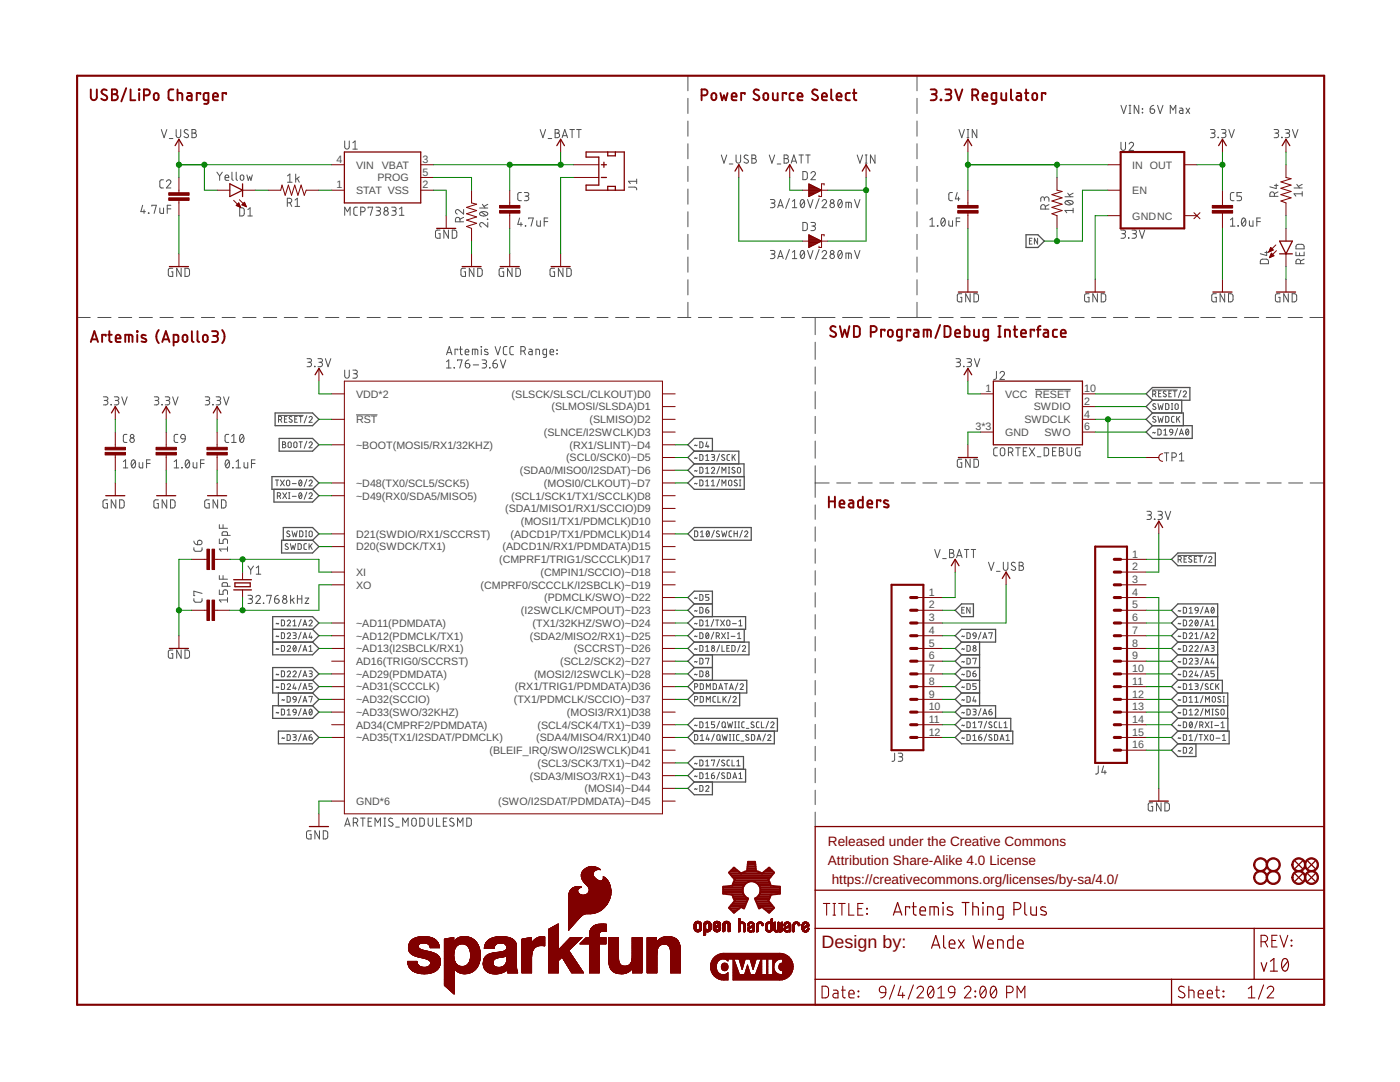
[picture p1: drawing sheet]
<svg xmlns="http://www.w3.org/2000/svg" width="279mm" height="216mm" viewBox="0 0 279 216" stroke-linecap="round" stroke-linejoin="round" font-family="sans-serif">
<defs><g id="words">
<text font-size="3.6" fill="#800000" x="164" y="189.1">Design by:</text>
<g font-size="2.7" fill="#800000">
<text x="165.2" y="168.7">Released under the Creative Commons</text>
<text x="165.2" y="172.6">Attribution Share-Alike 4.0 License</text>
<text x="166" y="176.4">https://creativecommons.org/licenses/by-sa/4.0/</text>
</g>
<g font-size="2.1" fill="#505050">
<text x="67.2" y="32.5">4</text>
<text x="71.1" y="33.6">VIN</text>
<text x="76.2" y="33.6">VBAT</text>
<text x="84.3" y="32.5">3</text>
<text x="84.3" y="35.1">5</text>
<text x="226" y="33.6">IN OUT</text>
<text x="67.2" y="37.6">1</text>
<text x="71.1" y="38.7">STAT VSS</text>
<text x="75.3" y="36.2">PROG</text>
<text x="84.3" y="37.6">2</text>
<text x="226" y="38.7">EN</text>
<text x="226" y="43.8">GNDNC</text>
<text x="71.1" y="79.4">VDD*2</text>
<text x="102.1" y="79.4">(SLSCK/SLSCL/CLKOUT)D0</text>
<text x="110.1" y="81.9">(SLMOSI/SLSDA)D1</text>
<text x="196.7" y="78.2">1</text>
<text x="200.6" y="79.4">VCC</text>
<text x="206.3" y="81.9">SWDIO</text>
<text x="206.6" y="79.4">RESET</text>
<text x="216.4" y="78.2">10</text>
<text x="216.4" y="83.3">4</text>
<text x="216.4" y="80.8">2</text>
<text x="71.1" y="84.4">RST</text>
<text x="71.1" y="89.5">~BOOT(MOSI5/RX1/32KHZ)</text>
<text x="108.5" y="87">(SLNCE/I2SWCLK)D3</text>
<text x="113.7" y="89.5">(RX1/SLINT)~D4</text>
<text x="117.7" y="84.4">(SLMISO)D2</text>
<text x="194.7" y="85.9">3*3</text>
<text x="200.6" y="87">GND</text>
<text x="204.4" y="84.4">SWDCLK</text>
<text x="208.5" y="87">SWO</text>
<text x="216.4" y="85.9">6</text>
<text x="103.8" y="94.6">(SDA0/MISO0/I2SDAT)~D6</text>
<text x="113" y="92.1">(SCL0/SCK0)~D5</text>
<text x="71.1" y="97.1">~D48(TX0/SCL5/SCK5)</text>
<text x="71.1" y="99.7">~D49(RX0/SDA5/MISO5)</text>
<text x="102" y="99.7">(SCL1/SCK1/TX1/SCCLK)D8</text>
<text x="108.6" y="97.1">(MOSI0/CLKOUT)~D7</text>
<text x="71.1" y="107.3">D21(SWDIO/RX1/SCCRST)</text>
<text x="100.8" y="102.2">(SDA1/MISO1/RX1/SCCIO)D9</text>
<text x="101.9" y="107.3">(ADCD1P/TX1/PDMCLK)D14</text>
<text x="103.9" y="104.8">(MOSI1/TX1/PDMCLK)D10</text>
<text x="71.1" y="109.8">D20(SWDCK/TX1)</text>
<text x="99.6" y="112.4">(CMPRF1/TRIG1/SCCCLK)D17</text>
<text x="100.3" y="109.8">(ADCD1N/RX1/PDMDATA)D15</text>
<text x="226" y="111.3">1</text>
<text x="226" y="113.8">2</text>
<text x="71.1" y="114.9">XI</text>
<text x="71.1" y="117.4">XO</text>
<text x="95.9" y="117.4">(CMPRF0/SCCCLK/I2SBCLK)~D19</text>
<text x="107.9" y="114.9">(CMPIN1/SCCIO)~D18</text>
<text x="108.6" y="120">(PDMCLK/SWO)~D22</text>
<text x="185.3" y="118.9">1</text>
<text x="226" y="116.3">3</text>
<text x="226" y="118.9">4</text>
<text x="71.1" y="125.1">~AD11(PDMDATA)</text>
<text x="103.9" y="122.5">(I2SWCLK/CMPOUT)~D23</text>
<text x="106.3" y="125.1">(TX1/32KHZ/SWO)~D24</text>
<text x="185.3" y="121.4">2</text>
<text x="185.3" y="123.9">3</text>
<text x="226" y="121.4">5</text>
<text x="226" y="123.9">6</text>
<text x="71.1" y="127.6">~AD12(PDMCLK/TX1)</text>
<text x="71.1" y="130.1">~AD13(I2SBCLK/RX1)</text>
<text x="105.7" y="127.6">(SDA2/MISO2/RX1)~D25</text>
<text x="114.5" y="130.1">(SCCRST)~D26</text>
<text x="185.3" y="126.5">4</text>
<text x="185.3" y="129">5</text>
<text x="185.3" y="131.6">6</text>
<text x="226" y="126.5">7</text>
<text x="226" y="129">8</text>
<text x="226" y="131.6">9</text>
<text x="71.1" y="132.7">AD16(TRIG0/SCCRST)</text>
<text x="71.1" y="135.2">~AD29(PDMDATA)</text>
<text x="71.1" y="137.8">~AD31(SCCCLK)</text>
<text x="102.8" y="137.8">(RX1/TRIG1/PDMDATA)D36</text>
<text x="106.6" y="135.2">(MOSI2/I2SWCLK)~D28</text>
<text x="111.8" y="132.7">(SCL2/SCK2)~D27</text>
<text x="185.3" y="134.1">7</text>
<text x="185.3" y="136.6">8</text>
<text x="226" y="134.1">10</text>
<text x="226" y="136.6">11</text>
<text x="71.1" y="142.8">~AD33(SWO/32KHZ)</text>
<text x="71.1" y="140.3">~AD32(SCCIO)</text>
<text x="102.5" y="140.3">(TX1/PDMCLK/SCCIO)~D37</text>
<text x="113.2" y="142.8">(MOSI3/RX1)D38</text>
<text x="185.3" y="139.2">9</text>
<text x="185.3" y="141.7">10</text>
<text x="226" y="139.2">12</text>
<text x="226" y="141.7">13</text>
<text x="71.1" y="145.4">AD34(CMPRF2/PDMDATA)</text>
<text x="71.1" y="147.9">~AD35(TX1/I2SDAT/PDMCLK)</text>
<text x="107" y="147.9">(SDA4/MISO4/RX1)D40</text>
<text x="107.3" y="145.4">(SCL4/SCK4/TX1)~D39</text>
<text x="185.3" y="144.3">11</text>
<text x="185.3" y="146.8">12</text>
<text x="226" y="144.3">14</text>
<text x="226" y="146.8">15</text>
<text x="226" y="149.3">16</text>
<text x="97.7" y="150.5">(BLEIF_IRQ/SWO/I2SWCLK)D41</text>
<text x="105.7" y="155.5">(SDA3/MISO3/RX1)~D43</text>
<text x="107.3" y="153">(SCL3/SCK3/TX1)~D42</text>
<text x="71.1" y="160.6">GND*6</text>
<text x="99.4" y="160.6">(SWO/I2SDAT/PDMDATA)~D45</text>
<text x="116.6" y="158.1">(MOSI4)~D44</text>
</g>
</g></defs>
<g fill="none" stroke="#505050" stroke-width=".2">
<path d="M137.3 15.1v3M137.3 19.6v3M183 15.1v3M183 19.6v3M32.2 25.8l.5 1.7 .6-1.7M32.6 35.9h-.5l-.2 .3v1.1l.2 .2h.5M33.2 36.2a.44 .44 0 0 1 .6-.3 .44 .44 0 0 1 .2 .7l-.8 .9h.9M33.8 27.6h.7M35.2 25.8v1.2a.46 .46 0 0 0 .4 .5 .46 .46 0 0 0 .5-.5v-1.2M37.5 26l-.5-.1-.2 .3 .1 .2 .5 .4a.41 .41 0 0 1 .1 .6 .41 .41 0 0 1-.6 0l-.2-.2M38.3 25.8h.5a.36 .36 0 0 1 .3 .4 .36 .36 0 0 1-.3 .4 .46 .46 0 0 1 .4 .4 .46 .46 0 0 1-.4 .5h-.5zM38.3 26.6h.5"/>
<path d="M43.3 34.4l.5 .7M43.8 35.1v.9M44.4 34.4l-.6 .7M44.9 35.4h.8a.38 .38 0 0 0-.3-.5 .38 .38 0 0 0-.5 .4l.1 .6 .7 .1M46.3 34.4v1.3l.3 .3M47.1 34.4v1.3l.3 .3M48 35l.3-.1 .3 .1 .1 .6a.36 .36 0 0 1-.4 .4 .36 .36 0 0 1-.4-.4zM49.3 34.9l.3 1.1 .2-.7 .3 .7 .3-1.1M57.4 35.1l.4-.4v1.7M57.4 36.4h.9M58.9 39.9l.4-.3v1.6M59 34.7v1.7"/>
<path d="M59.3 35.6l.4 .8M59.7 35.3l-.7 .5M68.8 28.1v1.2a.46 .46 0 0 0 .4 .5 .46 .46 0 0 0 .5-.5v-1.2M70.4 28.5l.5-.4v1.7M70.4 29.8h.9M104.1 38.4h-.5l-.3 .4 .1 1 .2 .2h.5M104.6 38.4h.6a.36 .36 0 0 1 .3 .4 .36 .36 0 0 1-.3 .3h-.4M105.1 39.1a.46 .46 0 0 1 .4 .5 .46 .46 0 0 1-.4 .4h-.5M107.8 25.8l.6 1.7 .5-1.7M109.4 27.6h.7M110.8 25.8h.4a.36 .36 0 0 1 .4 .4 .36 .36 0 0 1-.4 .4 .46 .46 0 0 1 .5 .4 .46 .46 0 0 1-.5 .5h-.4zM110.8 26.6h.4"/>
<path d="M112.2 27.5l.5-1.7 .6 1.7M112.3 27.1h.8M113.7 25.8h.9M114.2 25.8v1.7M115.1 25.8h.9M115.5 25.8v1.7M125.4 37.3l1.4 .1 .3 .5M127.1 35.7v.9M127.1 36.2h-1.7l.4 .4M137.3 24.2v3M137.3 28.7v3M137.3 33.2v3"/>
<path d="M137.3 37.7v3M144 30.9l.5 1.7 .5-1.7M145.5 32.7h.8M146.9 30.9v1.2a.46 .46 0 0 0 .5 .5 .46 .46 0 0 0 .4-.5v-1.2M149.3 31.1l-.2-.1a.37 .37 0 0 0-.5 .1 .37 .37 0 0 0 .1 .5l.5 .3a.38 .38 0 0 1 .1 .5 .38 .38 0 0 1-.5 .1l-.3-.2M150.1 30.9h.4a.36 .36 0 0 1 .4 .4 .36 .36 0 0 1-.4 .3 .46 .46 0 0 1 .5 .5 .46 .46 0 0 1-.5 .5h-.4zM150.1 31.6h.4M153.5 30.9l.6 1.7 .5-1.7M153.8 39.8h.5a.36 .36 0 0 1 .4 .4 .36 .36 0 0 1-.4 .3h-.4M155.1 32.7h.7M156.5 30.9h.5a.36 .36 0 0 1 .3 .4 .36 .36 0 0 1-.3 .3 .46 .46 0 0 1 .4 .5 .46 .46 0 0 1-.4 .5h-.5zM156.5 31.6h.5"/>
<path d="M157.5 39.6l-.7 2M157.9 32.6l.5-1.7 .6 1.7M158 32.2h.8M159.4 30.9h.9M159.9 39.9l.2-.1a.97 .97 0 0 1 0 1.6 1.02 1.02 0 0 1-.2-1.5zM159.9 30.9v1.7M160.2 34.2l.6 .1 .3 .2v1.1l-.3 .2-.6 .1zM160.8 30.9h.9M161.2 39.8l.5 1.6 .5-1.6M161.2 30.9v1.7M161.8 34.6a.44 .44 0 0 1 .7-.4 .44 .44 0 0 1 .1 .7l-.8 1h1M163.5 39.6l-.7 2"/>
<path d="M167.4 39.9l.2-.1a.95 .95 0 0 1 0 1.6 1 1 0 0 1-.2-1.5zM170.5 39.8l.6 1.6 .5-1.6M171.1 30.9l.5 1.7 .5-1.7M172.7 32.6h.3M172.7 30.9h.3M172.9 30.9v1.7M174.6 30.9v1.7l-.9-1.7v1.7M183 24.2v3M183 28.7v3M183 33.2v3M183 37.7v3M190.1 38.4h-.5l-.2 .4v1l.2 .2h.5"/>
<path d="M191 38.4l-.3 1.3h.9M191.3 39.3v.7M191.4 25.8l.5 1.7 .6-1.7M193 27.5h.4M193 25.8h.4M193.2 25.8v1.7M194.9 25.8v1.7l-.9-1.7v1.7M208.4 39.7a.46 .46 0 0 1 .5-.4 .46 .46 0 0 1 .4 .4v.5M208.4 40v-.4a.36 .36 0 0 0-.3-.3 .36 .36 0 0 0-.4 .3v.6M212.5 39.3h1.7M213.1 38.5l.5 .8M214.2 38.5l-.8 .4"/>
<path d="M223.7 28.4v1.2a.46 .46 0 0 0 .5 .4 .46 .46 0 0 0 .4-.4v-1.2M223.7 21l.6 1.6 .5-1.6M225.3 22.6h.4M225.3 21h.4M225.3 28.7a.44 .44 0 0 1 .7-.3 .44 .44 0 0 1 .1 .7l-.8 .9h.9M225.5 21v1.6M227.3 21v1.6l-.9-1.6v1.6M228 21.7v.1zM228 22.4v.1zM229.5 21.7h.6a.45 .45 0 0 1 .3 .5 .45 .45 0 0 1-.4 .4 .45 .45 0 0 1-.5-.4zM230.3 21l-.6 .3-.2 .4M231 21l.5 1.6 .6-1.6"/>
<path d="M233.6 22.6v-1.6l.5 .9 .6-.9v1.6M235.4 21.6h.5l.2 .2v.8h-.6l-.1-.2v-.3l.7-.1M236.7 21.6l.7 1M237.4 21.6l-.7 1M241.6 25.8h.5a.36 .36 0 0 1 .4 .4 .36 .36 0 0 1-.4 .4h-.3M242 26.6a.46 .46 0 0 1 .5 .4 .46 .46 0 0 1-.5 .5h-.4M243.1 27.4l.1 .1zM243.8 25.8h.5a.36 .36 0 0 1 .4 .4 .36 .36 0 0 1-.4 .4h-.4M244.2 26.6a.46 .46 0 0 1 .5 .4 .46 .46 0 0 1-.5 .5h-.4M245.2 25.8l.6 1.7 .5-1.7M246.3 38.4h-.5l-.2 .4v1l.2 .2h.5M247.8 38.4h-.9v.7h.5a.46 .46 0 0 1 .4 .5 .46 .46 0 0 1-.4 .4h-.5"/>
<path d="M254.3 25.8h.5a.36 .36 0 0 1 .4 .4 .36 .36 0 0 1-.4 .4h-.3M254.3 39.2v-.5a.46 .46 0 0 0-.4-.4 .46 .46 0 0 0-.5 .4v.5h1.7M254.3 37h.8M254.7 36.7v.9l-1.3-.3M254.7 26.6a.46 .46 0 0 1 .5 .4 .46 .46 0 0 1-.5 .5h-.4M255.1 38.3l-.8 .4M255.8 27.4l.1 .1zM256.5 25.8h.5a.36 .36 0 0 1 .4 .4 .36 .36 0 0 1-.4 .4h-.4M256.9 26.6a.46 .46 0 0 1 .5 .4 .46 .46 0 0 1-.5 .5h-.4M257.9 25.8l.6 1.7 .5-1.7M258.3 37.5h1.6M258.8 36.8l.5 .7"/>
<path d="M259.9 38.7h-1.6l.3 .4M259.9 38.2v.9M259.9 36.8l-.8 .4M28.5 41l-.4 1.2h.9M28.7 41.9v.7M29.6 42.5l.1 .1zM30.3 41.1v-.1h.9l-.4 1.6M31.9 41.5v.9l.3 .2h.4v-1.1M33.4 41.7h.7M34.1 41h-.7v1.6M34.5 53.5l-.7 .1-.2 .1v1.1l.2 .3 .7 .1v-.9h-.3M36.2 53.5v1.7l-.9-1.7v1.7"/>
<path d="M36.9 53.5l.6 .1 .3 .2v.9l-.3 .4-.6 .1zM47.8 41.5h.7l.2 .2v.9l-.2 .5h-.7zM49.5 43.1h.9M49.5 41.8l.4-.3v1.6M57.3 40.5h.5a.46 .46 0 0 0 .4-.5 .46 .46 0 0 0-.4-.4h-.5v1.6M57.9 40.5l.3 .7M58.9 41.2h.9M68.8 43v-1.7l.5 .9 .6-.9v1.7M71.3 41.3l-.5 .1-.2 .3v1l.2 .2 .5 .1M72 42.2h.4a.46 .46 0 0 0 .5-.4 .46 .46 0 0 0-.5-.5h-.4v1.7M73.5 41.5v-.2h.9l-.5 1.7M75 41.3h.6a.36 .36 0 0 1 .3 .4 .36 .36 0 0 1-.3 .4h-.4"/>
<path d="M75.5 42.1a.46 .46 0 0 1 .4 .4 .46 .46 0 0 1-.4 .5h-.5M78.2 41.3h.5a.36 .36 0 0 1 .4 .4 .36 .36 0 0 1-.4 .4h-.4M78.6 42.1a.46 .46 0 0 1 .5 .4 .46 .46 0 0 1-.5 .5h-.4M79.7 43h.9M79.7 41.7l.5-.4v1.7M87.8 45.9h-.7l-.1 .2v1.3l.8 .1v-.9h-.3M89.5 45.9v1.6l-.9-1.6v1.6M90.3 45.9l.7 .1a1.33 1.33 0 0 1 .1 1.3l-.2 .2h-.6zM91.8 44.3v-.5a.46 .46 0 0 0-.5-.4 .46 .46 0 0 0-.4 .4v.5h1.6M92.5 41.8v.9l-.9-.7a.44 .44 0 0 0-.7 .1 .44 .44 0 0 0 .3 .6M92.5 43.4l-.7 .3M92.9 53.5l-.7 .1-.2 .1 .1 1.4 .8 .1v-.9h-.3"/>
<path d="M94.6 53.5v1.7l-.9-1.7v1.7M95.3 53.5l.6 .1 .3 .2v.9l-.3 .4-.6 .1zM95.7 41.5h1.6M95.8 42.4a1.02 1.02 0 0 1 1.5 .3 .97 .97 0 0 1-1.6 0zM96.1 42.3l.9 .7M96.3 40.8l.5 .7M97.3 43.7v.1zM97.3 44.4v.9l-.9-.8a.44 .44 0 0 0-.6 .2 .44 .44 0 0 0 .3 .6M97.3 40.8l-.7 .4M100.5 53.5l-.7 .1-.1 .1v1.4l.8 .1v-.9h-.3M102.2 53.5v1.7l-.9-1.7v1.7M103 53.5l.6 .1 .2 .2 .1 .9-.3 .4-.6 .1z"/>
<path d="M103.7 43.5l-.4 1.3h.9M104 44.4v.7M104.8 45l.1 .1zM105.5 43.7v-.2h.9l-.4 1.6M107.1 44v1l.3 .1h.4v-1.1M108.6 44.2h.7M109.3 43.5h-.7v1.6M110.7 53.5l-.7 .1-.2 .1 .1 1.4 .8 .1v-.9h-.3M112.4 53.5v1.7l-1-1.7v1.7M113.1 53.5l.6 .1 .3 .2v1.1l-.3 .2-.6 .1zM137.3 42.2v3.1M137.3 46.8v3"/>
<path d="M137.3 51.3v3M137.3 55.8v3M153.8 50h.5a.36 .36 0 0 1 .4 .3 .36 .36 0 0 1-.4 .4h-.4M154.2 50.7a.46 .46 0 0 1 .5 .4 .46 .46 0 0 1-.5 .5h-.4M154.2 40.5a.46 .46 0 0 1 .5 .5 .46 .46 0 0 1-.5 .4h-.4M155.2 51.6l.6-1.6 .5 1.6M155.2 41.4l.6-1.6 .5 1.6M155.4 51.2h.8M155.4 41h.8M157.5 49.8l-.7 2M158.1 51.6h.9M158.1 50.3l.5-.3v1.6"/>
<path d="M158.1 40.2l.5-.4v1.6M158.1 41.4h.9M159.9 50.1l.2-.1a.97 .97 0 0 1 0 1.6 1.02 1.02 0 0 1-.2-1.5zM160.2 44.4h.6l.3 .3v1l-.3 .3h-.6zM160.5 50.3l-.7 .9M160.5 40.2l-.7 .9M161.2 50l.5 1.6 .5-1.6M161.8 44.4h.6a.36 .36 0 0 1 .4 .3 .36 .36 0 0 1-.4 .4h-.4M162.3 45.1a.46 .46 0 0 1 .5 .5 .46 .46 0 0 1-.5 .4h-.5M163.5 49.8l-.7 2M164.1 50.3a.44 .44 0 0 1 .6-.3 .44 .44 0 0 1 .1 .7l-.7 .9h.9M164.1 40.2a.44 .44 0 0 1 .6-.4 .44 .44 0 0 1 .1 .7l-.7 .9h.9"/>
<path d="M167.4 50.1l.2-.1a.95 .95 0 0 1 0 1.6 1 1 0 0 1-.2-1.5zM168 50.3l-.7 .9M168 40.2l-.7 .9M168.8 51.6v-1.1l1 .1 .1 1M168.8 41.4v-1h1l.1 1M169.4 40.4v1M169.4 50.5v1.1M170.5 50l.6 1.6 .5-1.6M183 42.2v3.1M183 46.8v3M183 51.3v3M183 55.8v3"/>
<path d="M185.6 45.1h.9M185.6 43.9l.4-.4v1.6M187.1 45l.1 .1zM188 43.6l.2-.1a.97 .97 0 0 1 0 1.6 1 1 0 0 1-.2-1.5zM188.6 43.9l-.7 .9M189.4 44v1l.2 .1h.5v-1.1M190.8 44.2h.8M191.6 43.5h-.8v1.6M191.9 58.6h-.6l-.2 .2v1.1l.2 .3h.6v-.9h-.2M193.6 58.6v1.6l-.9-1.6v1.6M194.4 58.6h.6l.2 .3 .1 .9-.3 .4h-.6zM205.4 48h.4"/>
<path d="M206 47.5h-.6v1.2h.6M207.1 47.5v1.2l-.7-1.2v1.2M208.6 41.7v-.4a.46 .46 0 0 0-.4-.5 .46 .46 0 0 0-.5 .5v.4h1.6M209.3 40.8l-.7 .4M212.6 40.2a1.04 1.04 0 0 1 1.6 .2 .95 .95 0 0 1-1.7 0zM212.9 40.1l.9 .7M214.2 42h-1.7l.4 .5M214.2 41.6v.9M217.3 58.6h-.6l-.2 .2v1.1l.2 .3h.6v-.9h-.2M219 58.6v1.6l-.9-1.6v1.6M219.8 58.6h.6l.2 .3 .1 .9-.3 .4h-.6zM223.7 45.9h.6a.36 .36 0 0 1 .3 .4 .36 .36 0 0 1-.3 .3h-.4"/>
<path d="M224.2 46.6a.46 .46 0 0 1 .4 .5 .46 .46 0 0 1-.4 .4h-.5M225.2 47.4l.1 .1zM225.9 45.9h.5a.36 .36 0 0 1 .4 .4 .36 .36 0 0 1-.4 .3h-.3M226.4 46.6a.46 .46 0 0 1 .4 .5 .46 .46 0 0 1-.4 .4h-.5M227.4 45.9l.5 1.6 .6-1.6M242.7 58.6h-.6l-.2 .2v1.3l.8 .1v-.9h-.2M244.4 58.6v1.6l-.9-1.6v1.6M245.2 58.6h.6l.2 .3 .1 .9-.3 .4h-.6zM245.6 45.1h.9M245.6 43.9l.4-.4v1.6M247.1 45v.1zM247.9 43.6l.3-.1a.97 .97 0 0 1 0 1.6 1.02 1.02 0 0 1-.3-1.5z"/>
<path d="M248.6 43.9l-.8 .9M249.3 44l.1 1 .2 .1h.5v-1.1M250.8 44.2h.7M251.5 43.5h-.7v1.6M251.7 51.8l.3-.1 .9 .1 .2 .2 .1 .6h-1.7zM252.4 50.4h.8M252.8 50.1v.9l-1.3-.4M255.4 58.6h-.6l-.2 .2v1.3l.8 .1v-.9h-.2M257.1 58.6v1.6l-.9-1.6v1.6M257.9 58.6h.6l.2 .3 .1 .9-.3 .4h-.6zM258.6 50.3v.7h1.7v-.7M258.8 48.9l.3-.2 .9 .1 .2 .2 .1 .7h-1.7z"/>
<path d="M259.4 50.5v.5M259.5 52.6v-.4a.46 .46 0 0 0-.4-.5 .46 .46 0 0 0-.5 .5v.4h1.7M260.3 51.7l-.8 .4M15.4 63.4h2.6M19.5 63.4h2.7M20.6 79.2h.6a.36 .36 0 0 1 .3 .3 .36 .36 0 0 1-.3 .4h-.4M21.1 79.9a.44 .44 0 0 1 .4 .4 .44 .44 0 0 1-.4 .5h-.5M22.8 79.2h.6a.36 .36 0 0 1 .3 .3 .36 .36 0 0 1-.3 .4h-.4M23.3 79.9a.44 .44 0 0 1 .4 .4 .44 .44 0 0 1-.4 .5h-.5M23.7 63.4h2.6M24.3 79.2l.5 1.6 .6-1.6M27.8 63.4h2.6"/>
<path d="M30.8 79.2h.5a.36 .36 0 0 1 .4 .3 .36 .36 0 0 1-.4 .4h-.3M31.2 79.9a.44 .44 0 0 1 .5 .4 .44 .44 0 0 1-.5 .5h-.4M31.9 63.4h2.7M33 79.2h.5a.36 .36 0 0 1 .4 .3 .36 .36 0 0 1-.4 .4h-.3M33.4 79.9a.44 .44 0 0 1 .5 .4 .44 .44 0 0 1-.5 .5h-.4M34.5 79.2l.5 1.6 .5-1.6M36 63.4h2.7M40.2 63.4h2.6M41 79.2h.5a.36 .36 0 0 1 .3 .3 .36 .36 0 0 1-.3 .4h-.4M41.4 79.9a.44 .44 0 0 1 .4 .4 .44 .44 0 0 1-.4 .5h-.4M43.1 79.2h.6a.36 .36 0 0 1 .3 .3 .36 .36 0 0 1-.3 .4h-.4M43.6 79.9a.44 .44 0 0 1 .4 .4 .44 .44 0 0 1-.4 .5h-.5"/>
<path d="M44.3 63.4h2.6M44.6 79.2l.5 1.6 .6-1.6M48.5 63.4h2.6M52.6 63.4h2.6M56.7 63.4h2.7M60.9 63.4h2.6M61.3 71.6h.5a.36 .36 0 0 1 .4 .3 .36 .36 0 0 1-.4 .4h-.4M61.7 72.3a.44 .44 0 0 1 .5 .4 .44 .44 0 0 1-.5 .5h-.4M62.8 73.1l.1 .1zM63.5 71.6h.5a.36 .36 0 0 1 .4 .3 .36 .36 0 0 1-.4 .4h-.4M63.9 72.3a.44 .44 0 0 1 .5 .4 .44 .44 0 0 1-.5 .5h-.4M64.9 71.6l.6 1.6 .5-1.6"/>
<path d="M65 63.4h2.6M68.8 73.9v1.1a.46 .46 0 0 0 .4 .5 .46 .46 0 0 0 .5-.5v-1.1M69.1 63.4h2.7M70.4 73.9h.6a.36 .36 0 0 1 .3 .3 .36 .36 0 0 1-.3 .4h-.4M70.9 74.6a.44 .44 0 0 1 .4 .4 .44 .44 0 0 1-.4 .5h-.5M73.3 63.4h2.6M77.4 63.4h2.6M81.5 63.4h2.7M85.7 63.4h2.6M89.1 70.8l.6-1.6 .5 1.6M89.1 72.2l.5-.4v1.6M89.1 73.4h.9"/>
<path d="M89.3 70.4h.8M89.8 63.4h2.6M90.6 73.3l.1 .1zM91.3 72v-.2h.9l-.4 1.6M91.4 69.9v-.2h-.6v1.1M91.7 69.7h.6M91.9 69.2v1.4l.4 .2M92.8 70.2h.8a.38 .38 0 0 0-.3-.5 .38 .38 0 0 0-.5 .3l.1 .7 .7 .1M92.9 72.5h.5a.45 .45 0 0 1 .4 .5 .45 .45 0 0 1-.5 .4 .45 .45 0 0 1-.4-.4zM93.6 71.8l-.4 .1-.3 .6M93.9 63.4h2.7M94.3 70.8v-1.1l1 .1 .1 1"/>
<path d="M94.4 72.8h1.1M94.8 69.7v1.1M96 69.2h.1zM96.1 69.7v1.1M96.2 71.8h.5a.36 .36 0 0 1 .4 .4 .36 .36 0 0 1-.4 .3h-.3M96.6 72.5a.44 .44 0 0 1 .5 .5 .44 .44 0 0 1-.5 .4h-.4M97.3 69.8l-.4-.1-.2 .2 .7 .5v.3l-.2 .1-.5-.1M97.7 73.3l.1 .1zM98.1 63.4h2.6M98.4 72.5h.5a.45 .45 0 0 1 .4 .5 .45 .45 0 0 1-.5 .4 .45 .45 0 0 1-.4-.4zM98.8 69.2l.6 1.6 .5-1.6M99.1 71.8l-.4 .1-.3 .6"/>
<path d="M99.9 71.8l.5 1.6 .5-1.6M101.2 69.2h-.5l-.2 .3v1l.2 .2 .5 .1M102.2 63.4h2.6M102.5 69.2h-.5l-.3 .3 .2 1.2 .6 .1M103.9 70h.5a.44 .44 0 0 0 .5-.4 .44 .44 0 0 0-.5-.4h-.5v1.6M104.5 70l.4 .8M105.6 69.7h.4l.2 .3v.8l-.5-.1-.2-.2 .1-.2 .6-.2M106.3 63.4h2.6M107 70.8v-1.1l.6 .1 .1 1M109.1 70.8h-.6l-.1-.2v-.6l.1-.3h.6v1.3l-.2 .3h-.5M109.8 70.2h.7a.38 .38 0 0 0-.3-.5 .38 .38 0 0 0-.4 .3l.1 .7 .6 .1M110.4 63.4h2.7"/>
<path d="M111.1 69.8l.1 .1zM111.1 70.5l.1 .1zM114.6 63.4h2.6M118.7 63.4h2.6M122.9 63.4h2.6M127 63.4h2.6M131.1 63.4h2.7M135.3 63.4h2.6M137.3 60.3v3.1M139.4 63.4h2.6M143.5 63.4h2.7M147.7 63.4h2.6"/>
<path d="M151.8 63.4h2.6M155.9 63.4h2.7M160.1 63.4h6.5M162.7 63.4v3.4M162.7 68.3v3.4M162.7 73.2v3.4M162.7 78.1v3.5M168.1 63.4h4M173.6 63.4h3.9M179 63.4h6.9M183 60.3v3.1M187.4 63.4h2.8"/>
<path d="M190.8 71.6h.5a.36 .36 0 0 1 .4 .3 .36 .36 0 0 1-.4 .4h-.3M191.2 72.3a.44 .44 0 0 1 .5 .4 .44 .44 0 0 1-.5 .5h-.4M191.7 63.4h2.9M192.3 73.1l.1 .1zM193 71.6h.5a.36 .36 0 0 1 .4 .3 .36 .36 0 0 1-.4 .4h-.3M193.4 72.3a.44 .44 0 0 1 .5 .4 .44 .44 0 0 1-.5 .5h-.4M194.5 71.6l.5 1.6 .5-1.6M196.1 63.4h2.8M198.9 74.1l-.1 1.4-.5 .2M199.6 74.5a.45 .45 0 0 1 .6-.4 .45 .45 0 0 1 .1 .7l-.7 .9h.9M200.4 63.4h2.9M204.8 63.4h2.8"/>
<path d="M206.6 77.7h7.1M209.1 63.4h2.9M213.5 63.4h2.9M217.8 63.4h2.9M222.2 63.4h2.9M226.6 63.4h2.8M230 77.8h5M230 78.7l.5-.1 .2-.2-.1-.3-.6-.1v1.2M230.4 78.7l.3 .5M230.9 63.4h2.9M231.2 78.5h.4M231.7 78h-.5v1.2h.5"/>
<path d="M232.7 78.1l-.4-.1-.1 .3 .4 .4a.29 .29 0 0 1 .1 .4 .29 .29 0 0 1-.5 0l-.1-.1M233.3 78.5h.4M233.8 78h-.5v1.2h.5M234.1 78h.7M234.5 78v1.2M235.3 63.4h2.8M235.7 77.9l-.5 1.4M236.1 78.3a.32 .32 0 0 1 .5-.3 .32 .32 0 0 1 .1 .5l-.6 .7h.7M239.6 63.4h2.9M244 63.4h2.8M248.3 63.4h2.9M252.7 63.4h2.9"/>
<path d="M257.1 63.4h2.8M261.4 63.4h2.9M21.4 99.7h-.5l-.3 .3v1l.2 .3 .6 .1v-.9h-.2M22.1 80.7l.1 .1zM23.1 99.7v1.7l-.9-1.7v1.7M23.9 99.7l.6 .1 .2 .2 .1 .9-.3 .4-.6 .1zM24.6 93.4h.9M24.6 92.1l.5-.3v1.6M25.3 86.7h-.5l-.2 .3v1.1l.2 .2h.5M26.4 91.9l.2-.1a.95 .95 0 0 1 0 1.6 1 1 0 0 1-.2-1.5zM27 92.1l-.7 .9M27.8 92.3v.9l.2 .2h.5v-1.1"/>
<path d="M29.3 92.5h.7M30 91.8h-.7v1.6M31.6 99.7h-.5l-.4 .3v1l.2 .3 .7 .1v-.9h-.3M32.3 80.7l.1 .1zM33.3 99.7v1.7l-.9-1.7v1.7M34 99.7l.7 .1 .2 .2v.9l-.2 .4-.7 .1zM34.8 93.4h.9M34.8 92.1l.4-.3v1.6M35.5 86.7h-.5l-.2 .3v1.1l.2 .2h.5M36.2 86.8l.3-.1 .4 .1 .1 .8-.8-.1-.1-.4zM36.3 93.3l.1 .1zM37 87.6l-.3 .6-.4 .1"/>
<path d="M37.2 91.9l.2-.1a.93 .93 0 0 1 0 1.6 .98 .98 0 0 1-.2-1.5zM37.8 92.1l-.8 .9M38.5 92.3l.1 .9 .2 .2h.5v-1.1M40 92.5h.7M40.7 91.8h-.7v1.6M41.8 99.7h-.6l-.3 .3v1l.2 .3 .7 .1v-.9h-.3M42.5 80.7v.1zM43.4 99.7v1.7l-.9-1.7v1.7M44.2 99.7l.6 .1 .3 .2v.9l-.3 .4-.6 .1zM45.1 91.9l.3-.1a.95 .95 0 0 1 0 1.6 1 1 0 0 1-.3-1.5zM45.7 86.7h-.6l-.2 .3 .1 1.1 .1 .2h.6M45.7 92.1l-.7 .9"/>
<path d="M46.2 88.3h.9M46.2 87l.5-.3v1.6M46.4 93.3l.1 .1zM47.1 93.4h.9M47.1 92.1l.5-.3v1.6M48 86.8l.2-.1a.93 .93 0 0 1 0 1.6 1.02 1.02 0 0 1-.2-1.5zM48.6 87l-.7 .9M48.7 92.3v.9l.3 .2h.4v-1.1M50.2 92.5h.7M50.9 91.8h-.7v1.6M55 95.8h.6M55.3 95.8v1.1"/>
<path d="M55.4 99l.5-.2v-.4l-.5-.1v1.2M55.5 82.9h5M55.6 83.7h.4l.2-.2v-.3l-.6-.1v1.2M55.8 99l.2 .5M56 83.7l.2 .6M56 95.8l.7 1.1M56.4 88.2h.3l.3 .2-.3 .3 .3 .2-.1 .4h-.5zM56.4 88.7h.3M56.4 98.3l.8 1.2M56.7 95.8l-.7 1.1M56.8 83.6h.3M57.2 98.3l-.8 1.2"/>
<path d="M57.3 83.1h-.5v1.2h.5M57.3 95.9l.3-.1 .2 .3v.7l-.2 .1h-.3l-.1-.3zM57.6 88.2h.3l.2 .1v.9l-.2 .1-.4-.1zM57.6 98.3h.3M57.6 99.5h.3M57.7 98.3v1.2M58.3 83.2l-.4-.1-.2 .3 .5 .4a.29 .29 0 0 1 0 .4 .29 .29 0 0 1-.4 0l-.1-.1M58.3 99h.8M58.3 96.5h.8M58.7 88.2h.3l.2 .1v.9l-.2 .1-.3-.1zM58.8 83.6h.4M59.3 83.1h-.5v1.2h.5"/>
<path d="M59.7 83.1h.6M59.7 88.2h.6M59.8 98.4l.1-.1a.65 .65 0 0 1 .4 .6 .65 .65 0 0 1-.5 .6l-.2-.6zM59.8 95.9l.1-.1a.65 .65 0 0 1 .4 .6 .65 .65 0 0 1-.5 .5l-.2-.5zM60 83.1v1.2M60 88.2v1.1M60.2 98.6l-.5 .6M60.2 96.1l-.5 .6M61.2 83l-.5 1.4M61.2 98.2l-.5 1.4M61.2 95.7l-.5 1.4M61.2 88l-.5 1.5"/>
<path d="M61.7 83.4a.32 .32 0 0 1 .4-.3 .32 .32 0 0 1 .1 .5l-.5 .7h.6M61.7 98.6a.32 .32 0 0 1 .4-.3 .32 .32 0 0 1 .1 .5l-.5 .7h.6M61.7 96.1a.32 .32 0 0 1 .4-.3 .32 .32 0 0 1 .1 .5l-.5 .6h.6M61.7 88.4a.32 .32 0 0 1 .4-.2 .32 .32 0 0 1 .1 .5l-.5 .6h.6M71.1 82.8h4.2M139.1 96.4l-.5 .2M139.1 93.9l-.5 .1M139.1 91.4l-.5 .1M139.1 88.8l-.5 .1M139.7 95.8h.4l.2 .2v.8l-.2 .1h-.4zM139.7 93.2l.4 .1 .2 .2v.7l-.3 .2h-.3zM139.7 90.7h.4l.2 .2v.8l-.3 .2h-.3z"/>
<path d="M139.7 88.2h.4l.2 .2v.7l-.3 .2h-.3zM140.8 96.9h.7M140.8 96.1l.4-.3v1.1M140.8 91l.4-.3v1.2M140.8 93.5l.4-.3v1.2M140.8 94.4h.7M140.8 91.9h.7M141.1 88.2l-.3 .9h.7M141.3 88.8v.5M142 93.5a.32 .32 0 0 1 .4-.2 .32 .32 0 0 1 .1 .5l-.5 .6h.6M142 90.7h.4l.2 .2-.1 .3h-.4M142 96.9h.6"/>
<path d="M142 96.1l.3-.3v1.1M142.3 91.2l.3 .2v.2l-.1 .2-.5 .1M143.6 95.7l-.5 1.4M143.6 93.1l-.5 1.5M143.6 90.6l-.5 1.4M144.1 94.4v-1.2l.4 .7 .4-.7v1.2M144.1 96.9v-1.1l.4 .6 .4-.6v1.1M144.6 90.8l-.4-.1-.2 .3 .5 .4a.29 .29 0 0 1 0 .4 .29 .29 0 0 1-.4 0l-.1-.1M145.4 93.2h.2M145.4 94.4h.2M145.5 93.2v1.2M145.5 95.9l.3-.1 .2 .2v.8l-.2 .1h-.3l-.1-.3z"/>
<path d="M145.6 90.7h-.4l-.1 .3v.7l.5 .2M146.1 90.7v1.2M146.4 91.2l.3 .7M146.6 93.3h-.4l-.1 .2 .5 .4a.29 .29 0 0 1 0 .5 .29 .29 0 0 1-.4-.1h-.2M146.7 90.7l-.6 .7M147.1 95.9l-.4-.1-.2 .3 .5 .4a.32 .32 0 0 1 0 .5 .32 .32 0 0 1-.5-.2M147.3 93.3h.3l.2 .3v.6l-.2 .2-.3-.1-.1-.2zM147.6 95.8h.2M147.6 96.9h.2M147.7 95.8v1.1M162.7 83.1v3.4M162.7 88v3.4"/>
<path d="M162.7 92.9v6.4M162.7 96.4h2.8M167 96.4h2.8M171.3 96.4h2.8M175.6 96.4h2.8M179.9 96.4h2.8M184.2 96.4h2.8M188.5 96.4h2.8M191.9 91.6l-.6 .1-.2 .1v1.1l.2 .3h.6v-.8h-.2M192.8 96.4h2.8M193.6 91.6v1.6l-.9-1.6v1.6M194.4 91.6l.6 .1 .2 .2 .1 .9-.3 .4h-.6z"/>
<path d="M197 96.4h2.9M199.1 89.3l-.6 .1-.2 .3 .1 1 .1 .2 .6 .1M199.7 89.5l.4-.2 .3 .2 .1 1a.46 .46 0 0 1-.4 .5 .46 .46 0 0 1-.5-.5zM201.3 90.2h.4a.44 .44 0 0 0 .5-.4 .44 .44 0 0 0-.5-.5h-.4v1.7M201.3 96.4h2.8M201.8 90.2l.4 .8M202.7 89.3h.9M203.2 89.3v1.7M204.2 90.1h.5M204.9 89.3h-.7v1.7h.7M205.4 89.3l1.1 1.7M205.6 96.4h2.8"/>
<path d="M206.5 89.3l-1.1 1.7M207 91.1h.7M208.4 89.3l.6 .1 .3 .2v1.1l-.3 .2-.6 .1zM209.9 96.4h2.8M210.1 90.1h.5M210.8 89.3h-.7v1.7h.7M211.4 89.3h.5a.36 .36 0 0 1 .3 .4 .36 .36 0 0 1-.3 .4 .44 .44 0 0 1 .4 .4 .44 .44 0 0 1-.4 .5h-.5zM211.4 90.1h.5M213 89.3v1.2a.46 .46 0 0 0 .4 .5 .46 .46 0 0 0 .5-.5v-1.2M214.2 96.4h2.8M215.5 89.3l-.6 .1-.2 .2v1.1l.2 .2 .6 .1v-.9h-.2M218.5 96.4h2.8"/>
<path d="M222.8 96.4h2.8M227.1 96.4h2.8M230.6 86.3l-.6 .1M230.6 80.6l-.3-.1-.2 .2v.2l.5 .3a.29 .29 0 0 1 0 .5 .29 .29 0 0 1-.5-.1h-.1M230.6 83.2l-.3-.1-.2 .1v.3l.5 .3a.29 .29 0 0 1 0 .4 .29 .29 0 0 1-.5 0l-.1-.1M231.1 85.6h.3l.3 .2v.8l-.3 .2h-.3zM231.1 80.5l.3 1.2 .2-.8 .3 .8 .2-1.2M231.1 83.1l.3 1.2 .2-.8 .3 .8 .2-1.2M231.4 96.4h2.8M232.3 85.9l.3-.3v1.2M232.3 86.8h.6M232.3 90.4h1"/>
<path d="M232.6 80.5h.4l.3 .3v.7l-.2 .2h-.5zM232.6 83.1h.4l.3 .2v.8l-.2 .1-.5 .1zM232.8 90.4v1.6M233.4 85.8l.3-.2 .2 .1 .2 .6h-.5zM233.8 80.5h.2M233.8 81.7h.2M233.9 91.2h.4a.44 .44 0 0 0 .5-.4 .44 .44 0 0 0-.5-.4h-.4v1.6M233.9 80.5v1.2M234.1 86.3l-.3 .4-.3 .1M234.3 83.1h-.4l-.1 .3v.7l.5 .2M234.6 80.6h.3l.2 .1v.8l-.2 .2-.4-.2zM234.8 83.1v1.2"/>
<path d="M235 85.5l-.5 1.4M235.1 83.5l.4 .8M235.4 90.7l.4-.3v1.6M235.4 92h.9M235.4 86.8l.4-1.2 .4 1.2M235.5 83.1l-.7 .7M235.5 86.5h.6M235.7 96.4h2.8M236.7 85.7l.1-.1a.6 .6 0 0 1 .5 .6 .6 .6 0 0 1-.5 .6l-.2-.6zM237.2 85.9l-.5 .6M240 96.4h2.8M244.3 96.4h2.8"/>
<path d="M248.6 96.4h2.8M252.9 96.4h2.8M257.2 96.4h2.8M261.5 96.4h2.8M38.7 119.4v.6l.4 .2 1-.1 .2-.1v-.6M38.7 109.3v.5l.4 .2h1l.2-.2v-.5M38.7 108l.3 .6 .4 .1M39.5 107.9a.46 .46 0 0 1 .8 .2 .46 .46 0 0 1-.4 .6h-.5zM40.3 118.4l-1.6-.4v.9h.2M43.8 117.7v.9h.7v-.5a.45 .45 0 0 1 .5-.4 .45 .45 0 0 1 .4 .4v.5M43.8 107.5v.9h.7v-.5a.45 .45 0 0 1 .5-.4 .45 .45 0 0 1 .4 .4v.5M43.8 104.7v.7h1.6"/>
<path d="M43.8 114.9v.7h1.6M44.5 104.7v.7M44.5 114.9v.7M45.4 117v-.6l-.2-.1h-.6l-.2 .1-.1 .6h1.7M45.4 106.8v-.5l-.2-.2h-.6l-.2 .2-.1 .5h1.7M45.4 119.7h-1.6l.3 .5M45.4 109.1v.9M45.4 119.3v.9M45.4 109.6h-1.6l.3 .4M49.5 118.8h.5a.36 .36 0 0 1 .4 .3 .36 .36 0 0 1-.4 .4h-.3M49.5 112.9l.5 .8M50 119.5a.46 .46 0 0 1 .4 .5 .46 .46 0 0 1-.4 .4h-.5"/>
<path d="M50 113.7v.9M50.6 112.9l-.6 .8M51.1 119.1a.44 .44 0 0 1 .6-.3 .44 .44 0 0 1 .1 .7l-.7 .9h.9M51.1 113.3l.5-.4v1.7M51.1 114.6h.9M53.3 119v-.2h.8l-.4 1.6M54.8 119.5h.6a.45 .45 0 0 1 .3 .5 .45 .45 0 0 1-.5 .4 .45 .45 0 0 1-.4-.4zM55.5 118.8l-.4 .1-.3 .6M57.5 108.6a.28 .28 0 0 0-.5-.1 .28 .28 0 0 0 .1 .5l.3 .2a.3 .3 0 0 1 0 .4 .3 .3 0 0 1-.4 0l-.1-.1M57.8 106h-.4l-.1 .2 .4 .4a.3 .3 0 0 1 .1 .5 .3 .3 0 0 1-.5-.1h-.1M58 108.5l.2 1.1 .3-.7 .2 .7 .3-1.1M58 118.8v1.6"/>
<path d="M58.3 105.9l.2 1.2 .3-.8 .3 .8 .2-1.2M58.3 119.7l.4 .7M58.7 119.3l-.7 .6M59.4 119.5h.8M59.4 118.8v1.6M59.5 108.5h.4l.2 .2v.8l-.2 .1h-.4zM59.8 105.9l.5 .1 .1 .2v.7l-.1 .2h-.5zM60.2 118.8v1.6M60.9 119.3h.7l-.7 1.1h.7M61 105.9h.2M61 107.1h.2M61.1 105.9v1.2"/>
<path d="M61.2 108.5h-.4l-.1 .2v.9h.5M61.7 108.5v1.1M61.8 106h.3l.2 .1v.8l-.2 .2-.4-.2zM61.9 108.9l.4 .7M62.3 108.5l-.6 .7M138.6 105.9l.5 .1 .1 .2v.7l-.1 .2h-.5zM139.1 119.3l-.5 .1M139.7 118.6l.4 .1 .2 .2v.7l-.2 .2h-.4zM139.8 107.1h.6M139.8 106.2l.3-.3v1.2M141.1 106h.1a.58 .58 0 0 1 .4 .5 .58 .58 0 0 1-.4 .6l-.3-.6zM141.5 118.6h-.7v.6h.4a.32 .32 0 0 1 .3 .3 .32 .32 0 0 1-.3 .3h-.4"/>
<path d="M141.5 106.2l-.5 .6M142.6 105.8l-.6 1.5M143.5 106a.29 .29 0 0 0-.4 0 .29 .29 0 0 0 0 .4l.4 .2a.32 .32 0 0 1-.1 .5 .32 .32 0 0 1-.4-.1M144 105.9l.3 1.2 .2-.8 .3 .8 .3-1.2M146 105.9l-.4 .1-.1 .2v.8l.5 .1M146.5 105.9v1.2M146.5 106.5h.7M147.2 105.9v1.2M148.1 105.8l-.5 1.5M148.6 106.2a.32 .32 0 0 1 .5-.2 .32 .32 0 0 1 0 .5l-.5 .6h.6M162.7 100.8v2.8M162.7 105.1v2.9"/>
<path d="M162.7 109.5v2.9M162.7 113.9v2.9M162.7 118.3v2.8M186.5 109.6l.6 1.7 .5-1.7M188.1 111.5h.7M189.5 109.6h.5a.37 .37 0 0 1 .3 .4 .37 .37 0 0 1-.3 .4 .44 .44 0 0 1 .4 .4 .44 .44 0 0 1-.4 .5h-.5zM189.5 110.4h.5M190.9 111.3l.6-1.7 .5 1.7M191.1 110.9h.8M192.5 109.6h.9M192.9 109.6v1.7M193.8 109.6h.9"/>
<path d="M194.3 109.6v1.7M197.3 112.2l.5 1.6 .6-1.6M198.9 114h.7M200.2 112.2v1.2a.46 .46 0 0 0 .5 .4 .46 .46 0 0 0 .4-.4v-1.2M202.6 112.3l-.2-.1a.38 .38 0 0 0-.5 .1 .38 .38 0 0 0 .1 .6l.5 .2a.44 .44 0 0 1 0 .7 .44 .44 0 0 1-.7-.2M203.4 112.2h.4a.36 .36 0 0 1 .4 .3 .36 .36 0 0 1-.4 .4 .46 .46 0 0 1 .5 .5 .46 .46 0 0 1-.5 .4h-.4zM203.4 112.9h.4M228.9 102h.5a.37 .37 0 0 1 .4 .4 .37 .37 0 0 1-.4 .4h-.3M229.3 102.8a.44 .44 0 0 1 .5 .4 .44 .44 0 0 1-.5 .5h-.4M230.4 103.6l.1 .1zM231.1 102h.5a.37 .37 0 0 1 .4 .4 .37 .37 0 0 1-.4 .4h-.4M231.5 102.8a.44 .44 0 0 1 .5 .4 .44 .44 0 0 1-.5 .5h-.4"/>
<path d="M232.5 102l.6 1.7 .5-1.7M235.1 110.8h5M235.1 111.7l.6-.2v-.4l-.6-.1v1.2M235.5 111.7l.3 .5M236.3 111.5h.4M236.8 111h-.5v1.2h.5M237.8 111.1l-.4-.1-.2 .3 .6 .5a.33 .33 0 0 1-.2 .4 .33 .33 0 0 1-.4-.2M238.4 111.5h.3M238.9 111h-.5v1.2h.5M239.2 111h.7M239.5 111v1.2M240.8 110.9l-.6 1.4"/>
<path d="M241.2 111.3a.32 .32 0 0 1 .5-.3 .32 .32 0 0 1 .1 .5l-.6 .7h.7M34.5 129.7h-.5l-.4 .2v1.1l.2 .3h.7v-.9h-.3M36.2 129.7v1.6l-.9-1.6v1.6M36.9 129.7l.6 .1 .3 .2v.9l-.3 .4h-.6zM52.6 120.3v.1zM55.6 126.9l-.5 .1M55.6 137.1l-.1 .1-.3-.1-.1 .1M55.6 134.5l-.1 .2-.3-.2-.1 .2M55.6 124.4l-.5 .1M55.6 129.5l-.1 .1-.3-.1-.1 .1M56.2 126.3h.4l.2 .2v.7l-.2 .2h-.4zM56.2 136.4h.4l.2 .2v.8l-.2 .2h-.4z"/>
<path d="M56.2 133.9h.4l.2 .2v.8l-.2 .1h-.4zM56.2 123.7h.4l.2 .2v.8l-.2 .2h-.4zM56.2 128.8h.4l.2 .2v.8l-.2 .1-.4 .1zM56.8 139.6l-.2 .1-.3-.1v.1M57.3 139h.4l.2 .1v.8l-.2 .2h-.4zM57.3 126.5a.33 .33 0 0 1 .5-.2 .33 .33 0 0 1 .1 .5l-.6 .6h.7M57.3 136.7a.32 .32 0 0 1 .5-.3 .32 .32 0 0 1 .1 .5l-.6 .7h.7M57.3 134.1a.33 .33 0 0 1 .5-.2 .33 .33 0 0 1 .1 .5l-.6 .6h.7M57.3 124a.33 .33 0 0 1 .5-.3 .33 .33 0 0 1 .1 .5l-.6 .7h.7M57.3 129.1a.33 .33 0 0 1 .5-.3 .33 .33 0 0 1 .1 .5l-.6 .7h.7M58.5 126.3h.5l.1 .2-.1 .2-.4 .1M58.5 134.1a.33 .33 0 0 1 .4-.2 .33 .33 0 0 1 .1 .5l-.5 .6h.6"/>
<path d="M58.5 124l.3-.3v1.2M58.5 124.9h.6M58.6 139h.4l.1 .6-.6-.1v-.2zM58.6 128.9l.2-.1a.69 .69 0 0 1 0 1.2 .74 .74 0 0 1-.2-1.1zM58.7 136.4l-.2 .9h.6M58.8 126.8l.3 .1v.4l-.6 .1M58.9 137.1v.5M59.1 129.1l-.6 .6M59.1 139.6l-.2 .4-.3 .1M60.1 138.8l-.5 1.5M60.1 126.1l-.5 1.5M60.1 136.3l-.5 1.4"/>
<path d="M60.1 133.8l-.5 1.4M60.1 123.6l-.5 1.4M60.1 128.7l-.5 1.4M60.5 127.4l.4-1.1 .3 1.1M60.5 137.6l.4-1.2 .3 1.2M60.5 135l.4-1.1 .3 1.1M60.5 124.9l.4-1.2 .3 1.2M60.5 130l.4-1.2 .3 1.2M60.6 137.3h.6M60.6 139.8h.6M60.6 127.1h.6M60.6 134.7h.6"/>
<path d="M60.6 129.7h.6M60.6 124.6h.6M61.7 133.9h.5l.1 .2v.2l-.5 .1M61.7 124a.32 .32 0 0 1 .4-.3 .32 .32 0 0 1 .1 .5l-.5 .7h.6M61.7 139.1v-.1h.6l-.3 1.1M61.7 130h.6M61.7 129.1l.3-.3v1.2M61.9 126.3l-.2 .9h.6M62 134.4l.3 .1v.3l-.2 .2h-.4M62.1 126.9v.5M62.3 136.4h-.6v.5h.4a.34 .34 0 0 1 .2 .4 .34 .34 0 0 1-.2 .3h-.4M138.6 137.1l.6-.2 .1-.2-.2-.3h-.5v1.2"/>
<path d="M138.6 139.6l.6-.1 .1-.3-.2-.2h-.5v1.1M139.1 124.4l-.5 .1M139.1 134.5l-.1 .2-.3-.2-.1 .2M139.1 121.8l-.5 .2M139.1 132l-.1 .1-.3-.1-.1 .1M139.1 126.9l-.5 .1M139.1 129.5l-.1 .1-.3-.1-.1 .1M139.7 123.7h.4l.2 .2v.8l-.2 .2h-.4zM139.7 133.9h.4l.2 .2v.8l-.2 .1h-.4zM139.7 121.2h.4l.2 .2v.8l-.2 .1h-.4zM139.7 131.3l.4 .1 .2 .1v.8l-.2 .2h-.4zM139.7 126.3h.4l.2 .2v.7l-.2 .2h-.4z"/>
<path d="M139.7 128.8h.4l.2 .2v.8l-.2 .1-.4 .1zM139.7 136.4h.5l.2 .2v.8l-.2 .2h-.5zM139.7 139h.5l.2 .1v.8l-.2 .2h-.5zM140.8 121.7h.4a.32 .32 0 0 1 .3 .4 .32 .32 0 0 1-.4 .3 .32 .32 0 0 1-.3-.4zM140.8 131.5v-.2h.7l-.3 1.2M140.8 124l.4-.3v1.2M140.8 129.1l.4-.3v1.2M140.8 124.9h.7M140.8 130h.7M141 137.6v-1.2l.4 .7 .4-.7v1.2M141 126.3h.2a.69 .69 0 0 1 0 1.1 .72 .72 0 0 1-.2-1.1zM141.4 121.2a.51 .51 0 0 0-.6 .5"/>
<path d="M141.4 126.5l-.5 .7M142.3 136.4h.5l.2 .2v.8l-.2 .2h-.5zM142.5 123.6l-.6 1.4M142.5 126.1l-.6 1.5M142.8 139h-.4l-.1 .2v.8l.5 .1M142.8 123.7h.7M142.9 126.9l.6-.1v-.4l-.6-.1v1.1M143.1 123.7v1.2M143.3 139v1.1h.5M143.3 126.9l.3 .5M143.4 137.6l.4-1.2 .4 1.2M143.6 137.3h.5"/>
<path d="M143.6 128.7l-.5 1.4M143.8 123.7l.8 1.2M144 126.3l.8 1.1M144.1 128.8v1.2h.5M144.3 139v1.1M144.5 139.4l.4 .7M144.6 136.4h.6M144.6 123.7l-.8 1.2M144.8 126.3l-.8 1.1M144.9 136.4v1.2M144.9 139l-.6 .7M145.1 129.3h.4"/>
<path d="M145.1 123.8l.3-.1 .2 .2v.8l-.2 .2-.3-.2zM145.2 126.3h.2M145.2 127.4h.2M145.3 126.3v1.1M145.6 137.6l.4-1.2 .3 1.2M145.6 128.8h-.5v1.2h.5M145.7 137.3h.6M145.8 138.8l-.5 1.5M145.9 127h.8M146 128.8h.5l.2 .2v.8l-.2 .1-.5 .1zM146.2 124.4h.8M146.3 139.2a.32 .32 0 0 1 .4-.2 .32 .32 0 0 1 .1 .5l-.5 .6h.6"/>
<path d="M147.2 127.4h.6M147.2 126.5l.3-.2v1.1M147.3 136.3l-.6 1.4M147.5 124l.3-.3v1.2M147.5 124.9h.6M147.7 136.7a.32 .32 0 0 1 .4-.3 .32 .32 0 0 1 .2 .5l-.6 .7h.7M147.7 128.7l-.5 1.4M148.1 129.1a.32 .32 0 0 1 .5-.3 .32 .32 0 0 1 .1 .5l-.6 .7h.7M162.7 122.6v2.9M162.7 127v2.9M162.7 131.4v2.9M162.7 135.8v2.9"/>
<path d="M191.9 121.7h.4M192.5 137.1l-.2 .1-.3-.1-.1 .1M192.5 126.9l-.6 .1M192.5 129.5l-.2 .1-.3-.1-.1 .1M192.5 134.5l-.2 .2-.3-.2-.1 .2M192.5 132l-.2 .1-.3-.1-.1 .1M192.5 139.6l-.2 .1-.3-.1-.1 .1M192.5 121.2h-.6v1.1h.6M193 136.4h.4l.2 .2v.8l-.2 .2h-.4zM193 126.3h.4l.2 .2v.7l-.2 .2h-.4zM193 128.8h.4l.2 .2v.8l-.2 .1-.4 .1zM193 133.9h.4l.2 .2v.8l-.2 .1h-.4z"/>
<path d="M193 131.3l.4 .1 .2 .1v.8l-.2 .2h-.4zM193 139h.4l.2 .1v.8l-.2 .2h-.4zM193.6 121.2v1.1l-.7-1.1v1.1M194.2 134.4h.4a.32 .32 0 0 1 .2 .4 .32 .32 0 0 1-.3 .2 .32 .32 0 0 1-.3-.3zM194.2 131.5v-.2h.6l-.3 1.2M194.3 126.3h.4l.1 .6-.6-.1v-.2zM194.4 139l-.2 .9h.6M194.6 139.6v.5M194.7 133.9a.51 .51 0 0 0-.5 .5M194.8 136.4h-.6v.5h.4a.34 .34 0 0 1 .2 .4 .34 .34 0 0 1-.2 .3h-.4M194.8 126.9l-.2 .4-.3 .1M195.8 126.1l-.5 1.5"/>
<path d="M196.2 127.4l.4-1.1 .3 1.1M196.3 127.1h.5M197.4 126.4v-.1h.6l-.3 1.1M235.6 139.6l-.1 .1-.3-.1-.1 .1M235.6 137.1l-.1 .1-.3-.1-.1 .1M235.6 132l-.1 .1-.3-.1-.1 .1M235.6 134.5l-.1 .2-.3-.2-.1 .2M235.6 129.5l-.1 .1-.3-.1-.1 .1M235.6 126.9l-.5 .1M235.6 121.8l-.5 .2M235.6 124.4l-.5 .1M236.2 139h.4l.2 .1v.8l-.2 .2h-.4z"/>
<path d="M236.2 136.4h.4l.2 .2v.8l-.2 .2h-.4zM236.2 131.3l.4 .1 .2 .1v.8l-.2 .2h-.4zM236.2 133.9h.4l.2 .2v.8l-.2 .1h-.4zM236.2 128.8h.4l.2 .2v.8l-.2 .1-.4 .1zM236.2 126.3h.4l.2 .2v.7l-.2 .2h-.4zM236.2 121.2h.4l.2 .2v.8l-.2 .1h-.4zM236.2 123.7h.4l.2 .2v.8l-.2 .2h-.4zM237.3 131.6a.32 .32 0 0 1 .5-.2 .32 .32 0 0 1 .1 .5l-.6 .6h.7M237.3 134.1a.32 .32 0 0 1 .5-.2 .32 .32 0 0 1 .1 .5l-.6 .6h.7M237.3 129.1a.32 .32 0 0 1 .5-.3 .32 .32 0 0 1 .1 .5l-.6 .7h.7M237.3 126.5a.32 .32 0 0 1 .5-.2 .32 .32 0 0 1 .1 .5l-.6 .6h.7M237.3 124a.32 .32 0 0 1 .5-.3 .32 .32 0 0 1 .1 .5l-.6 .7h.7"/>
<path d="M237.3 139.2l.4-.2v1.1M237.3 121.4l.4-.2v1.1M237.3 136.7l.4-.3v1.2M237.3 137.6h.7M237.3 122.3h.7M238.5 136.4h.5l.1 .2-.1 .3h-.4M238.5 131.3l.5 .1 .1 .2-.1 .2-.4 .1M238.5 129.1a.32 .32 0 0 1 .4-.3 .32 .32 0 0 1 .1 .5l-.5 .7h.6M238.5 139.2l.3-.2v1.1M238.5 126.5l.3-.2v1.1M238.5 127.4h.6M238.6 121.2h.4l.1 .6h-.6z"/>
<path d="M238.6 123.8l.1-.1a.58 .58 0 0 1 .4 .6 .58 .58 0 0 1-.4 .6l-.2-.6zM238.7 133.9l-.2 .9h.6M238.8 136.9l.3 .2v.2l-.1 .3h-.5M238.8 131.9l.3 .1v.2l-.1 .3h-.5M238.9 134.5v.5M239.1 124l-.6 .6M239.1 121.8l-.2 .5h-.3M240.1 138.8l-.5 1.5M240.1 136.3l-.5 1.4M240.1 131.2l-.5 1.4M240.1 133.8l-.5 1.4M240.1 128.7l-.5 1.4"/>
<path d="M240.1 126.1l-.5 1.5M240.1 121.1l-.5 1.4M240.1 123.6l-.5 1.4M240.5 132.5l.4-1.2 .4 1.2M240.5 135l.4-1.1 .4 1.1M240.5 130l.4-1.2 .4 1.2M240.5 127.4l.4-1.1 .4 1.1M240.5 122.3l.4-1.1 .4 1.1M240.5 124.9l.4-1.2 .4 1.2M240.6 127.1h.6M240.6 132.2h.6M240.6 134.7h.6"/>
<path d="M240.6 129.7h.6M240.6 124.6h.6M240.6 122h.6M241.1 136.5l-.4-.1-.2 .3 .5 .4a.32 .32 0 0 1 0 .5 .32 .32 0 0 1-.5-.2M241.7 128.8h.5l.1 .2-.1 .3h-.4M241.7 126.5a.32 .32 0 0 1 .4-.2 .32 .32 0 0 1 .1 .5l-.5 .6h.6M241.7 124l.3-.3v1.2M241.7 124.9h.6M241.8 121.3l.1-.1a.58 .58 0 0 1 .4 .6 .58 .58 0 0 1-.4 .5l-.2-.5zM241.9 131.3l-.2 .9h.6M242 129.3l.3 .1v.4l-.6 .2M242 139h.3l.3 .3v.5l-.3 .3-.4-.2z"/>
<path d="M242.1 136.4l-.4 .1-.1 .2v.7l.5 .2M242.1 132v.5M242.3 121.4l-.6 .7M242.3 133.9h-.6v.5h.4a.32 .32 0 0 1 .2 .3 .32 .32 0 0 1-.2 .3h-.4M242.6 136.4v1.2M242.9 136.9l.4 .7M243.3 136.4l-.7 .7M243.6 139.1l-.4-.1-.1 .2 .4 .4a.32 .32 0 0 1 0 .5 .32 .32 0 0 1-.5-.1M244.1 139h.2M244.2 139v1.1M55.6 142.2l-.1 .1-.3-.1-.1 .1M56.2 141.5h.4l.2 .2v.8l-.2 .1-.4 .1z"/>
<path d="M56.8 147.2l-.2 .2-.3-.2v.2M57.3 146.6h.4l.2 .2v.8l-.2 .1h-.4zM57.3 142.7h.7M57.3 141.8l.4-.3v1.2M58.5 146.6h.5l.1 .2-.1 .3h-.4M58.6 141.6h.4l.1 .6-.6-.1v-.3zM58.8 147.1l.3 .2v.3l-.6 .1M59.1 142.2l-.2 .4-.3 .1M60.1 146.5l-.5 1.4M60.1 141.4l-.5 1.4M60.5 147.7l.4-1.1 .3 1.1M60.5 140.1l.4-1.1 .3 1.1"/>
<path d="M60.5 142.7l.4-1.2 .3 1.2M60.6 147.4h.6M60.6 142.4h.6M61.7 147.1h.4a.32 .32 0 0 1 .2 .3 .32 .32 0 0 1-.3 .3 .32 .32 0 0 1-.3-.3zM61.8 141.6l.1-.1a.58 .58 0 0 1 .4 .6 .58 .58 0 0 1-.4 .5l-.2-.5zM62.2 146.6l-.4 .1-.1 .4M62.3 141.8l-.6 .6M138.6 146.6h.5l.1 .2v.8l-.1 .1h-.5zM139.1 157.4l-.1 .1-.3-.1-.1 .1M139.1 144.7l-.1 .1-.3-.1-.1 .1M139.1 152.3l-.1 .1-.3-.1-.1 .1M139.1 154.8l-.1 .2-.3-.2-.1 .2"/>
<path d="M139.7 156.7l.4 .1 .2 .1v.8l-.2 .2h-.4zM139.7 144l.4 .1 .2 .1v.8l-.2 .2h-.4zM139.7 151.7h.4l.2 .1v.8l-.2 .2h-.4zM139.7 154.2h.4l.2 .2v.8l-.2 .1-.4 .1zM139.8 147.7h.6M139.8 146.8l.3-.2v1.1M140.8 157a.32 .32 0 0 1 .5-.2 .32 .32 0 0 1 .1 .4l-.6 .7h.7M140.8 144.3l.4-.3v1.2M140.8 151.9l.4-.2v1.1M140.8 154.5l.4-.3v1.2M140.8 145.2h.7M140.8 152.8h.7"/>
<path d="M140.8 155.4h.7M141 140.1v-1.1l.4 .6 .4-.6v1.1M141.2 146.6l-.3 .9h.7M141.4 147.2v.5M142 154.7h.4a.32 .32 0 0 1 .2 .4 .32 .32 0 0 1-.3 .3 .32 .32 0 0 1-.3-.4zM142 151.8v-.1h.6l-.3 1.1M142.5 154.2l-.4 .1-.1 .4M142.6 146.5l-.6 1.4M142.6 144h-.6v.5h.4a.34 .34 0 0 1 .2 .4 .34 .34 0 0 1-.2 .3h-.4M143.2 146.6h.2l.3 .2v.8l-.3 .1-.3-.1zM143.6 147.5l.2 .2M143.6 143.9l-.5 1.4"/>
<path d="M143.6 151.5l-.5 1.5M143.6 154.1l-.5 1.4M144.1 146.6l.3 1.1 .3-.7 .2 .7 .3-1.1M144.2 144.1l.3-.1 .3 .4v.5l-.3 .3-.4-.2zM144.6 151.7h-.4l-.2 .2 .5 .4a.29 .29 0 0 1 0 .5 .29 .29 0 0 1-.4 0l-.1-.1M144.6 154.3l-.4-.1-.2 .3 .5 .4a.29 .29 0 0 1 0 .4 .29 .29 0 0 1-.4 0l-.1-.1M144.6 144.9l.3 .3M145.1 154.2h.5l.2 .2v.6l-.2 .3-.5 .1zM145.2 144l.2 1.2 .3-.8 .2 .8 .3-1.2M145.6 146.6h.2M145.6 147.7h.2M145.6 151.7h-.4l-.1 .2v.8l.5 .1"/>
<path d="M145.7 146.6v1.1M146.1 151.7v1.1h.5M146.3 155.4l.3-1.2 .4 1.2M146.3 146.6h.2M146.3 147.7h.2M146.3 155.1h.6M146.4 146.6v1.1M146.6 144h.3M146.6 145.2h.3M146.7 144v1.2M147 152.8h.7M147 151.9l.4-.2v1.1"/>
<path d="M147.3 144h.3M147.3 145.2h.3M147.4 144v1.2M147.5 154.5l.3-.3v1.2M147.5 155.4h.6M147.5 146.6h-.4l-.1 .2v.8l.5 .1M147.9 147.9h.5M148.5 144l-.3 .1-.2 .2v.8l.5 .1M148.9 145.3h.6M149.4 146.7l-.4-.1-.2 .2 .5 .5a.29 .29 0 0 1 .1 .4 .29 .29 0 0 1-.5 0l-.1-.1M150 146.6h.4l.2 .2v.6l-.2 .3h-.4zM150.5 144.1h-.4l-.2 .2 .5 .4a.32 .32 0 0 1-.1 .5 .32 .32 0 0 1-.4-.2"/>
<path d="M151.1 147.7l.4-1.1 .3 1.1M151.2 147.4h.6M151.5 144l-.4 .1-.1 .2v.8l.5 .1M152 144v1.2h.5M152.8 146.5l-.6 1.4M153.2 146.8a.32 .32 0 0 1 .5-.2 .32 .32 0 0 1 .1 .5l-.6 .6h.7M153.4 143.9l-.5 1.4M153.8 144.3a.32 .32 0 0 1 .5-.2 .32 .32 0 0 1 .1 .4l-.6 .7h.7M162.7 140.2v2.8M162.7 144.5v2.9M162.7 148.9v2.9M162.7 153.3v2.9"/>
<path d="M162.7 157.7v2.8M178.5 150.3v1.4l-.2 .2h-.3M179.3 150.3h.5a.36 .36 0 0 1 .3 .3 .36 .36 0 0 1-.3 .4h-.4M179.7 151a.46 .46 0 0 1 .4 .5 .46 .46 0 0 1-.4 .4h-.4M192.5 142.2l-.2 .1-.3-.1-.1 .1M192.5 144.7l-.2 .1-.3-.1-.1 .1M192.5 147.2l-.2 .2-.3-.2-.1 .2M193 141.5h.4l.2 .2v.8l-.2 .1-.4 .1zM193 144l.4 .1 .2 .1v.8l-.2 .2h-.4zM193 146.6h.4l.2 .2v.8l-.2 .1h-.4zM194.2 141.5h.5l.1 .2-.1 .3h-.4M194.2 147.7h.6"/>
<path d="M194.2 145.2h.6M194.2 144.3l.3-.3v1.2M194.2 146.8l.3-.2v1.1M194.5 142l.3 .1v.4l-.6 .2M195.3 147.1h.4a.33 .33 0 0 1 .3 .3 .33 .33 0 0 1-.4 .3 .33 .33 0 0 1-.3-.3zM195.3 144.2v-.2h.7l-.4 1.2M195.8 141.4l-.5 1.4M195.8 146.6a.51 .51 0 0 0-.5 .5M196.2 142.7l.4-1.2 .3 1.2M196.3 142.4h.5M196.9 143.9l-.5 1.4M196.9 146.5l-.5 1.4"/>
<path d="M197.4 142h.4a.33 .33 0 0 1 .2 .4 .33 .33 0 0 1-.3 .3 .33 .33 0 0 1-.3-.4zM197.9 141.5l-.4 .1-.1 .4M197.9 144.1h-.4l-.1 .2 .4 .4a.29 .29 0 0 1 .1 .5 .29 .29 0 0 1-.5-.1l-.1-.1M197.9 146.7l-.4-.1-.1 .2 .4 .5a.29 .29 0 0 1 .1 .4 .29 .29 0 0 1-.5 0l-.1-.1M198.5 146.6h.4l.2 .2v.8l-.2 .1h-.4zM198.9 144l-.3 .1-.2 .2 .1 .8 .4 .1M199.4 144v1.2h.5M199.6 147.7l.4-1.1 .4 1.1M199.7 147.4h.6M200.4 145.2h.6M200.4 144.3l.3-.3v1.2M200.8 147.7h.6"/>
<path d="M200.8 146.8l.3-.2v1.1M219.2 152.8v1.4l-.6 .3M220.2 152.8l-.3 1.3h.9M220.5 153.7v.8M235.6 142.2l-.1 .1-.3-.1-.1 .1M235.6 149.8l-.1 .1-.3-.1-.1 .1M235.6 147.2l-.1 .2-.3-.2-.1 .2M235.6 144.7l-.1 .1-.3-.1-.1 .1M236.2 141.5h.4l.2 .2v.8l-.2 .1-.4 .1zM236.2 149.1h.4l.2 .2v.8l-.2 .2h-.4zM236.2 146.6h.4l.2 .2v.8l-.2 .1h-.4zM236.2 144l.4 .1 .2 .1v.8l-.2 .2h-.4z"/>
<path d="M237.3 149.4a.32 .32 0 0 1 .5-.3 .32 .32 0 0 1 .1 .5l-.6 .7h.7M237.3 140.1h.7M237.3 141.8l.4-.3v1.2M237.3 146.8l.4-.2v1.1M237.3 142.7h.7M237.3 147.7h.7M237.5 144.1h.1a.58 .58 0 0 1 .4 .5 .58 .58 0 0 1-.4 .6l-.3-.6zM237.9 144.3l-.5 .6M238.5 141.8a.32 .32 0 0 1 .4-.3 .32 .32 0 0 1 .1 .5l-.5 .7h.6M238.5 140.1h.6M239 146.5l-.6 1.4M239 143.9l-.6 1.4"/>
<path d="M239.3 146.6h.7M239.4 144.7l.6-.1v-.4l-.6-.2v1.2M239.6 146.6v1.1M239.8 144.7l.3 .5M240.1 141.4l-.5 1.4M240.3 146.6l.8 1.1M240.5 144l.8 1.2M240.6 140.1v-1.1l.4 .6 .4-.6v1.1M240.6 142.7v-1.2l.4 .7 .4-.7v1.2M241.1 146.6l-.8 1.1M241.3 144l-.8 1.2M241.7 146.6h.2l.3 .3v.5l-.3 .3-.3-.1z"/>
<path d="M241.7 144h.3M241.7 145.2h.3M241.8 144v1.2M241.9 141.5h.2M241.9 142.7h.2M242 141.5v1.2M242.4 144.8h.8M242.7 147.3h.8M243.1 141.6l-.3-.1-.2 .3 .6 .5a.32 .32 0 0 1-.2 .4 .32 .32 0 0 1-.5-.2M243.7 145.2h.6M243.7 144.3l.3-.3v1.2M243.8 141.6l.3-.1 .2 .2v.8l-.2 .2-.4-.2z"/>
<path d="M244 147.7h.6M244 146.8l.3-.2v1.1M244.1 140.1h.2M62.1 165.8h-.7l-.2 .2 .1 1.3 .8 .1v-.9h-.3M63.8 165.8v1.6l-1-1.6v1.6M64.5 165.8h.6l.3 .3v1l-.3 .3h-.6zM68.8 164.9l.5-1.7 .6 1.7M68.9 164.5h.8M70.5 164.1h.5a.46 .46 0 0 0 .4-.4 .46 .46 0 0 0-.4-.5h-.5v1.7M71.1 164.1l.3 .8M72 163.2h.9M72.4 163.2v1.7"/>
<path d="M73.5 164h.5M74.2 163.2h-.7v1.7h.7M74.8 164.9v-1.7l.6 .9 .5-.9v1.7M76.6 163.2h.4M76.6 164.9h.4M76.8 163.2v1.7M78.3 163.4l-.2-.1a.37 .37 0 0 0-.5 .1 .37 .37 0 0 0 .2 .5l.5 .3a.37 .37 0 0 1 .1 .5 .37 .37 0 0 1-.5 .1l-.4-.2M79 165h.7M80.4 164.9v-1.7l.5 .9 .5-.9v1.7M82.3 163.4l.3-.2 .4 .2 .1 1a.46 .46 0 0 1-.5 .5 .46 .46 0 0 1-.4-.5zM83.8 163.2l.6 .1 .2 .2 .1 .9-.3 .4-.6 .1zM85.4 163.2v1.2a.46 .46 0 0 0 .5 .5 .46 .46 0 0 0 .5-.5v-1.2"/>
<path d="M87.1 163.2v1.7h.7M88.5 164h.5M89.2 163.2h-.7v1.7h.7M90.5 163.4l-.5-.1-.2 .3 .1 .2 .5 .4a.37 .37 0 0 1 .2 .5 .37 .37 0 0 1-.5 .1l-.4-.2M91.3 164.9v-1.7l.5 .9 .6-.9v1.7M93.2 163.2l.6 .1 .2 .2v1.1l-.2 .2-.6 .1zM162.7 162.1v2.8M230 160.2h-.6l-.2 .2v1.1l.2 .3h.6v-.9h-.2M231.7 160.2v1.6l-.9-1.6v1.6M232.5 160.2l.7 .1a1.33 1.33 0 0 1 .1 1.2l-.2 .3h-.6z"/>
<circle cx="77" cy="42.5" r=".45"/>
<circle cx="77" cy="41.7" r=".36"/>
<circle cx="166.1" cy="40.2" r=".36"/>
<circle cx="166.1" cy="50.3" r=".36"/>
<circle cx="166.1" cy="41" r=".46"/>
<circle cx="166.1" cy="51.1" r=".45"/>
<circle cx="26.4" cy="87.8" r=".45"/>
<circle cx="26.4" cy="87" r=".36"/>
<circle cx="56.8" cy="120" r=".45"/>
<circle cx="56.8" cy="119.2" r=".36"/>
<circle cx="141.2" cy="134.1" r=".26"/>
<circle cx="141.2" cy="134.7" r=".33"/>
<circle cx="142.3" cy="129.1" r=".26"/>
<circle cx="142.3" cy="129.6" r=".33"/>
<circle cx="194.5" cy="129.1" r=".26"/>
<circle cx="194.5" cy="129.6" r=".33"/>
</g>
<g fill="none" stroke="#505050" stroke-width=".25">
<path d="M204.8 46.8h2.3l1.3 1.3-1.3 1.3h-2.3zM228.7 78.6l1.3-1.3h7.5v2.6h-7.5zM230 79.9l-1.3 1.2 1.3 1.3M235.8 79.9v2.5M54.3 95.1h8.1l1.2 1.3-1.2 1.2h-8.1zM54.7 97.6v2.6h7.7l1.2-1.3-1.2-1.3M54.9 82.4h7.5l1.2 1.3-1.2 1.2h-7.5zM55.7 87.5h6.7l1.2 1.3-1.2 1.2h-6.7zM137.3 96.4l1.3-1.3h9.9v2.5h-9.9zM138.6 92.6l-1.3 1.2 1.3 1.3M138.6 92.6h9.9v2.5M138.6 90l-1.3 1.3 1.3 1.3"/>
<path d="M138.6 90h8.8v2.6M138.6 90l-1.3-1.2 1.3-1.3h3.6v2.5M230 82.4h6.2v2.5M230 84.9h7.9v2.6h-7.9l-1.3-1.3zM230 82.4l-1.3 1.3 1.3 1.2M56.2 107.8h6.2l1.2 1.3-1.2 1.2h-6.2zM56.5 107.8v-2.5h5.9l1.2 1.2-1.2 1.3M137.3 106.5l1.3-1.2h11.3v2.5h-11.3zM235.1 110.3h7.4v2.6h-7.4l-1.3-1.3zM54.4 135.7h8M54.4 128.1h8M54.4 125.6h8"/>
<path d="M55.6 138.3v2.5M62.4 135.7l1.2-1.2-1.2-1.3h-8v5.1h8M62.4 138.3l1.2 1.3-1.2 1.2M62.4 125.6l1.2 1.3-1.2 1.2M62.4 125.6l1.2-1.3-1.2-1.3h-8v7.7h8l1.2-1.3-1.2-1.3M62.4 135.7l1.2 1.3-1.2 1.3M138.6 138.3l-1.3 1.3 1.3 1.2h9v-2.5M138.6 135.7h10.4v2.6h-10.4M138.6 135.7l-1.3 1.3 1.3 1.3M138.6 120.5l-1.3-1.3 1.3-1.2h3.6v5M138.6 120.5h3.6M138.6 128.1h10.9v2.6h-10.9"/>
<path d="M138.6 123h10.2v2.6h-10.2M138.6 133.2h3.6M138.6 123l-1.3 1.3 1.3 1.3M138.6 133.2l-1.3 1.3 1.3 1.2M138.6 120.5l-1.3 1.3 1.3 1.2M138.6 130.7l-1.3 1.2 1.3 1.3M138.6 125.6l-1.3 1.3 1.3 1.2M138.6 128.1l-1.3 1.3 1.3 1.3M142.2 130.7v5M148.5 125.6v2.5M190.6 121.8l1.3-1.3h2.4v2.5h-2.4zM190.6 126.9l1.3-1.3h6.8v2.5h-6.8z"/>
<path d="M191.9 138.3h3.6M191.9 135.7h3.6M191.9 135.7l-1.3 1.3 1.3 1.3M191.9 133.2h3.6M191.9 130.7h3.6M191.9 128.1l-1.3 1.3 1.3 1.3M191.9 133.2l-1.3 1.3 1.3 1.2M191.9 130.7l-1.3 1.2 1.3 1.3M191.9 138.3l-1.3 1.3 1.3 1.2M195.5 128.1v12.7M235.1 138.3l-1.3 1.3 1.3 1.2M235.1 138.3h9.9v7.6"/>
<path d="M235.1 135.7l-1.3 1.3 1.3 1.3M235.1 135.7h8.8v2.6M235.1 123l-1.3-1.2 1.3-1.3h7.9v15.2M235.1 128.1h7.9M235.1 125.6h7.9M235.1 130.7l-1.3 1.2 1.3 1.3M235.1 133.2h7.9M235.1 130.7h7.9M235.1 123h7.9M235.1 133.2l-1.3 1.3 1.3 1.2M235.1 128.1l-1.3 1.3 1.3 1.3M235.1 125.6l-1.3 1.3 1.3 1.2"/>
<path d="M235.1 123l-1.3 1.3 1.3 1.3M54.4 140.8h8l1.2 1.3-1.2 1.2h-8zM55.6 145.9h6.8l1.2 1.3-1.2 1.2h-6.8zM137.3 144.6l1.3-1.3h16.6v2.6h-16.6zM138.6 145.9l-1.3 1.3 1.3 1.2h15.9v-2.5M138.6 156l-1.3 1.3 1.3 1.3h3.6v-2.6M138.6 153.5l-1.3-1.3 1.3-1.2h9.8v2.5M138.6 153.5h10.2v2.5h-10.2M138.6 153.5l-1.3 1.3 1.3 1.2M190.6 147.2l1.3-1.3h10.2v2.5h-10.2zM191.9 140.8h6.8v2.5M191.9 143.3h9.8v2.6"/>
<path d="M191.9 140.8l-1.3 1.3 1.3 1.2M191.9 143.3l-1.3 1.3 1.3 1.3M235.1 140.8h9.9M235.1 140.8l-1.3 1.3 1.3 1.2M235.1 143.3h9.9M235.1 145.9h10.2v2.5h-10.2M235.1 148.4l-1.3 1.3 1.3 1.3h3.6v-2.6M235.1 145.9l-1.3 1.3 1.3 1.2M235.1 143.3l-1.3 1.3 1.3 1.3"/>
</g>
<g fill="none" stroke="#800000" stroke-width=".38">
<path d="M18.1 17.8v1.6a.6 .6 0 0 0 .6 .6 .6 .6 0 0 0 .6-.6v-1.6M21.3 18a.54 .54 0 0 0-.8-.1 .54 .54 0 0 0 0 .8l.7 .4a.54 .54 0 0 1 0 .8 .54 .54 0 0 1-.8 0l-.2-.2M22.3 17.8h.6a.48 .48 0 0 1 .5 .5 .48 .48 0 0 1-.5 .5 .6 .6 0 0 1 .6 .6 .6 .6 0 0 1-.6 .6h-.6zM22.3 18.8h.6M25.2 17.6l-1 2.6M26.1 17.8v2.2h.9M27.7 17.8l.1 .1zM27.8 18.6v1.4M28.7 19h.6a.59 .59 0 0 0 .6-.6 .59 .59 0 0 0-.6-.6h-.6v2.2M30.8 18.7l.5-.1a.86 .86 0 0 1 .1 1.3h-.5l-.2-.2zM34.6 17.8l-.7 .1-.3 .4 .1 1.5 .4 .2h.5M35.4 18.6h.8l.2 .2v1.2"/>
<path d="M35.4 17.8v2.2M37.4 18.6h.6l.2 .2v1.2h-.5a.42 .42 0 0 1-.4-.4 .42 .42 0 0 1 .4-.4h.5M40 18.8v-.2h-.7v1.4M42.5 19.3h1a.5 .5 0 0 0-.3-.7 .5 .5 0 0 0-.7 .4l.1 .9 .9 .1M45.1 18.8v-.2h-.7v1.4M140 19h.6a.59 .59 0 0 0 .6-.6 .59 .59 0 0 0-.6-.6h-.6v2.2M142.1 18.7l.3-.1 .4 .1 .2 .8a.49 .49 0 0 1-.5 .5 .49 .49 0 0 1-.5-.5zM143.8 18.6l.3 1.4 .4-1 .3 1 .4-1.4M146 19.3h1a.5 .5 0 0 0-.3-.7 .5 .5 0 0 0-.7 .4l.1 .9 .9 .1M148.6 18.8v-.2h-.7v1.4M151.4 18a.54 .54 0 0 0-.8-.1 .54 .54 0 0 0 .1 .8l.6 .4a.54 .54 0 0 1 .1 .8 .54 .54 0 0 1-.8 0l-.2-.2M152.5 18.7l.4-.1a.86 .86 0 0 1 .2 1.3h-.5l-.2-.2z"/>
<path d="M154.2 18.6l.1 1.2 .3 .2h.6v-1.4M156.9 18.8v-.2h-.7v1.4M158.4 18.6h-.6l-.2 .3 .1 1 .7 .1M159.2 19.3h.9a.51 .51 0 0 0-.3-.7 .51 .51 0 0 0-.6 .4l.1 .9 .8 .1M163.1 18a.54 .54 0 0 0-.8-.1 .54 .54 0 0 0 0 .8l.7 .4a.54 .54 0 0 1 .1 .8 .54 .54 0 0 1-.8 0l-.2-.2M164 19.3h1a.51 .51 0 0 0-.3-.7 .51 .51 0 0 0-.7 .4l.1 .9 .9 .1M165.9 17.8v1.8l.1 .3 .2 .1M167 19.3h.9a.51 .51 0 0 0-.3-.7 .51 .51 0 0 0-.6 .4l.1 .9 .8 .1M169.6 18.6h-.6l-.2 .3 .1 1 .7 .1M170.2 18.6h.7M170.5 17.8v2l.4 .2M185.7 17.8h.8a.48 .48 0 0 1 .4 .5 .48 .48 0 0 1-.4 .5h-.5"/>
<path d="M186.3 18.8a.6 .6 0 0 1 .6 .6 .6 .6 0 0 1-.6 .6h-.6M187.7 19.9l.2 .1zM188.7 17.8h.7a.48 .48 0 0 1 .5 .5 .48 .48 0 0 1-.5 .5h-.5M189.3 18.8a.6 .6 0 0 1 .6 .6 .6 .6 0 0 1-.6 .6h-.6M190.6 17.8l.7 2.2 .8-2.2M194 19h.6a.59 .59 0 0 0 .6-.6 .59 .59 0 0 0-.6-.6h-.6v2.2M194.8 19l.4 1M196.1 19.3h.9a.5 .5 0 0 0-.3-.7 .5 .5 0 0 0-.6 .4l.1 .9 .8 .1M199.8 18.6v1l.1 .3 .3 .1h.6v-1.4M201.8 17.8v2l.3 .2M202.9 18.6h.7l.2 .3v1.1h-.6a.42 .42 0 0 1-.4-.4 .42 .42 0 0 1 .4-.4h.6M204.5 18.6h.8"/>
<path d="M204.8 17.8v2l.5 .2M206.1 18.7l.5-.1a.86 .86 0 0 1 .2 1.3h-.5l-.2-.2zM208.6 18.8v-.2h-.7v1.4M41.6 20h-.6l-.3-.2v-1l.2-.2h.7v1.8l-.2 .3h-.7M198.8 20h-.6l-.3-.2v-1l.2-.2h.7v1.8l-.2 .3h-.6M18.1 68.2l.7-2.1 .8 2.1M18.3 67.7h1.1M21.1 67v-.2h-.7v1.4M21.6 66.8h.7M21.8 66.1v1.8l.1 .2 .4 .1M23.1 67.5h.9a.5 .5 0 0 0-.3-.7 .5 .5 0 0 0-.6 .5l.1 .8 .8 .1M25 68.2v-1.4l1.3 .1 .1 1.3"/>
<path d="M25.7 66.8v1.4M27.3 66.1l.2 .1zM27.4 66.8v1.4M29.1 66.9l-.6-.1-.2 .1-.1 .3 .9 .5v.4a.75 .75 0 0 1-.9 0M31.7 65.8a2.01 2.01 0 0 0 0 2.7M32.4 68.2l.7-2.1 .7 2.1M32.6 67.7h1M34.6 68.2h.8l.2-.2v-.8l-.2-.4h-.8v2.2M36.6 67l.4-.2a.83 .83 0 0 1 0 1.4h-.3l-.2-.3zM38.3 66.1v1.9l.4 .2M39.4 66.1v1.9l.4 .2M40.6 67l.4-.2a.81 .81 0 0 1 0 1.4h-.3l-.2-.3z"/>
<path d="M42.3 66.1h.7a.48 .48 0 0 1 .5 .5 .48 .48 0 0 1-.5 .4h-.5M42.9 67a.6 .6 0 0 1 .6 .6 .6 .6 0 0 1-.6 .6h-.6M44.3 65.8a2.08 2.08 0 0 1 0 2.7M166.8 65.3a.54 .54 0 0 0-.9-.2 .54 .54 0 0 0 .1 .9l.6 .3a.54 .54 0 0 1 .1 .8 .54 .54 0 0 1-.8 0l-.2-.2M167.6 65.1l.5 2.1 .5-1.4 .5 1.4 .4-2.1M170.4 65.1a1.03 1.03 0 0 1 1.1 .2l.1 1.5-.4 .4h-.8zM173.8 66.3h.6a.6 .6 0 0 0 .6-.6 .6 .6 0 0 0-.6-.6h-.6v2.1M176.6 66v-.2h-.8v1.4M177.3 66l.5-.2a.83 .83 0 0 1 .1 1.4h-.3l-.4-.3zM180 67.2h-.8l-.2-.2v-.9l.2-.3h.8v1.8l-.3 .3h-.6M181.7 66v-.2h-.7v1.4M182.5 65.8h.6l.2 .2v1.2h-.5a.42 .42 0 0 1-.4-.4 .42 .42 0 0 1 .4-.4h.5"/>
<path d="M184.3 67.2v-1.4l1.4 .1 .1 1.3M185.1 65.8v1.4M187.6 64.8l-.9 2.7M188.5 65.1a1.11 1.11 0 0 1 1.1 .2l.1 .4-.1 1.3-.3 .2h-.8zM190.6 66.5h1a.51 .51 0 0 0-.3-.7 .51 .51 0 0 0-.7 .5l.1 .8 .9 .1M192.5 65.1v2.1h.8l.2-.2v-1l-.2-.2h-.8M194.4 65.8v1.2l.4 .2h.5v-1.4M197.2 67.2h-.7l-.2-.2v-1l.2-.2h.7v1.8l-.2 .3h-.6M199.2 65.1h.5M199.2 67.2h.5M199.5 65.1v2.1M200.6 67.2v-1.4l.8 .1 .1 1.3"/>
<path d="M202.3 65.8h.7M202.5 65.1v1.8l.1 .2 .4 .1M203.8 66.5h.9a.5 .5 0 0 0-.3-.7 .5 .5 0 0 0-.6 .5l.1 .8 .8 .1M206.4 66v-.2h-.7v1.4M206.9 65.8h.8M207.7 65.1l-.5 .2v1.9M208.3 65.8h.7l.2 .2v1.2h-.6a.42 .42 0 0 1-.4-.4 .42 .42 0 0 1 .4-.4h.6M211 65.8h-.6l-.3 .3v.9l.3 .2h.6M211.7 66.5h1a.51 .51 0 0 0-.4-.7 .51 .51 0 0 0-.6 .5l.1 .8 .9 .1M165.4 99.1v2.2M166.6 99.1v2.2M169.5 99.8h.6l.2 .2v1.3h-.5a.42 .42 0 0 1-.4-.5 .42 .42 0 0 1 .4-.4h.5"/>
<path d="M172.2 99.1v2.2l-.8-.1-.2-.3 .1-.9 .1-.2h.8M177.2 99.9l-.6-.1-.2 .4 .9 .5v.4a.75 .75 0 0 1-.9 0M165.4 100.1h1.2M167.6 100.5h.9a.5 .5 0 0 0-.3-.7 .5 .5 0 0 0-.6 .5l.1 .9 .8 .1M173.1 100.5h1a.5 .5 0 0 0-.4-.7 .5 .5 0 0 0-.6 .5l.1 .9 .9 .1M175.7 100.1v-.3h-.7v1.5M144.3 178.1h4M144.3 177.8h3.9M144.3 177.4h3.9M144.3 177.1h4M145.6 174.3h8.7M145.6 173.9h1.9"/>
<path d="M145.9 178.5h2.5M145.9 174.6h8.2M146 173.6h1M146.2 176.7l.5-1.1-1.2-1.5 1-1 1.4 1.2 1.2-.5 .2-1.8h1.4l.2 1.8 1.2 .5 1.4-1.2 1 1-1.2 1.5 .5 1.1M146.2 176.7l-1.9 .2v1.4l1.9 .2 .5 1.2-1.2 1.4 1 1 1.4-1.1 .6 .3 .8-2-.9-.8M146.2 176.7h2.2M146.2 175h7.6M146.3 178.8h2.4M146.3 176.4h2.4M146.3 173.2h.3M146.4 179.2h2.7M146.4 176h2.8"/>
<path d="M146.5 175.3h7M146.5 179.9h2.6M146.6 179.5h2.6M146.6 175.7h6.8M148.4 178.5a1.79 1.79 0 0 1 1.6-2.7 1.79 1.79 0 0 1 1.6 2.7M148.6 173.9h2.7M149.1 173.6h1.8M149.2 173.2h1.6M149.2 172.9h1.6M149.2 172.6h1.5M149.3 172.2h1.4M150.8 179.5h2.6"/>
<path d="M150.8 176h2.8M150.9 179.2h2.7M150.9 179.9h2.6M151.3 176.4h2.4M151.3 178.8h2.4M151.5 176.7h2.3M151.6 178.5h2.5M151.7 177.1h4M151.7 178.1h4M151.8 177.8h3.9M151.8 177.4h3.9M152.5 173.9h1.8"/>
<path d="M152.9 173.6h1.1M153.4 173.2h.2M153.8 176.7l1.9 .2v1.4l-1.9 .2-.5 1.2 1.2 1.4-1 1-1.4-1.1-.6 .3-.8-2 .9-.8M145.6 181.3h1.9M145.7 180.9h2.9M145.9 180.6h2.9M146 181.6h1.1M146.2 180.2h2.7M146.3 182h.4M151.1 180.2h2.7M151.2 180.6h2.8M151.4 180.9h2.9"/>
<path d="M152.5 181.3h1.9M152.9 181.6h1.1M153.3 182h.4"/>
</g>
<path d="M15.4 15.1h248.9v185.4h-248.9zM223.6 30.3h12.7v15.3h-12.7zM177.9 116.7h6.4v33h-6.4zM218.6 109.1h6.3v43.1h-6.3z" fill="none" stroke="#800000" stroke-width=".42"/>
<g fill="none" stroke="#800000" stroke-width=".25">
<path d="M34.9 29.1l.8-1.3 .8 1.3M45.9 36.7l2.5 1.3-2.5 1.2zM48.4 36.7v2.5M68.7 30.3h15.3v10.2h-15.3zM111.1 29.1l.8-1.3 .7 1.3M117 30.3h7.6v7.7h-7.6v-1.1h2.5v-5.6h-2.5zM120 32.9h1M120 35.4h1M120.5 32.4v1M121.3 30.3v.8h1.5v-.8M121.3 38v-.8h1.5v.8M146.7 34.1l.7-1.2 .8 1.2"/>
<path d="M156.8 34.1l.8-1.2 .8 1.2M172.1 34.1l.7-1.2 .8 1.2M192.4 29.1l.8-1.3 .7 1.3M243.2 29.1l.8-1.3 .7 1.3M255.9 29.1l.7-1.3 .8 1.3M33.8 53.2h3.8M87.1 45.6h3.9M92.2 53.2h3.8M99.8 53.2h3.8M110 53.2h3.8M191.3 58.3h3.8M216.7 58.3h3.8"/>
<path d="M242.1 58.3h3.8M254.7 58.3h3.9M255.4 48.1h2.5l-1.3 2.6zM255.4 50.7h2.5M62.9 74.8l.7-1.3 .8 1.3M192.4 74.8l.8-1.3 .7 1.3M198.2 76.1h17.8v12.7h-17.8zM21.1 98.9h3.8M22.2 82.4l.8-1.3 .8 1.3M31.3 98.9h3.8M32.4 82.4l.8-1.3 .7 1.3M41.4 98.9h3.8"/>
<path d="M42.6 82.4l.7-1.3 .8 1.3M191.3 91.3h3.8M46.6 117.7h3.6M46.6 115.7h3.6M46.9 116.3h3v.8h-3zM189.9 112.9l.7-1.3 .8 1.3M200 115.4l.8-1.2 .7 1.2M230.5 105.3l.8-1.3 .7 1.3M33.8 129.4h3.8M229.4 159.9h3.8M61.7 164.9h3.9M162.7 164.9h101.6v35.6h-101.6z"/>
<path d="M162.7 177.6h101.6M258.4 171.8l1.5 1.5M258.4 174.3l1.5 1.6M259.9 174.3l-1.5 1.6M259.9 171.8l-1.5 1.5M261 171.8l1.5 1.5M261 174.3l1.5 1.6M262.5 171.8l-1.5 1.5M262.5 174.3l-1.5 1.6M162.7 185.3h101.6M162.7 195.4h101.6M233.8 195.4v5.1"/>
<path d="M250.3 185.3v10.1"/>
</g>
<g fill="none" stroke="#800000" stroke-width=".21">
<path d="M164.1 196.8h.8l.4 .4v1.5l-.4 .4h-.8zM164.3 180.3h1.3M165 180.3v2.3M166.2 180.3h.6M166.2 182.6h.6M166.3 197.6h.7l.2 .2v1.3h-.5a.46 .46 0 0 1-.5-.4 .46 .46 0 0 1 .5-.5h.5M166.5 180.3v2.3M167.4 180.3h1.3M167.9 197.6h.8M168 180.3v2.3M168.2 196.8v2.1l.5 .2M169.4 180.3v2.3h1"/>
<path d="M169.4 198.3h1.1a.54 .54 0 0 0-.4-.7 .54 .54 0 0 0-.7 .5l.1 .9 1 .1M171.2 181.3h.8M171.3 197.8l.1 .1zM171.3 198.8l.1 .1zM172.2 180.3h-1v2.3h1M173 181.3l.1 .1zM173 182.3l.1 .1zM175.6 197a.64 .64 0 0 1 .7-.2 .64 .64 0 0 1 .5 .6v.7h-.8a.62 .62 0 0 1-.4-1.1zM176.8 198.1l-.3 .7-.8 .3M178.5 196.5l-1 2.9M179.8 196.8l-.6 1.8h1.4M180.1 198.1v1"/>
<path d="M182.3 196.5l-1 2.9M183 197.3a.64 .64 0 0 1 .9-.5 .64 .64 0 0 1 .2 1l-1.1 1.3h1.3M185.4 197a.55 .55 0 0 1 .6-.2 .55 .55 0 0 1 .3 .6 1.32 1.32 0 0 1-.6 1.7 1.44 1.44 0 0 1-.3-2.1zM186.3 197.3l-1.1 1.3M187.2 199.1h1.3M187.2 197.3l.6-.5v2.3M189.4 197a.64 .64 0 0 1 .7-.2 .64 .64 0 0 1 .5 .6v.7h-.8a.62 .62 0 0 1-.4-1.1zM190.6 198.1l-.2 .5a.94 .94 0 0 1-.9 .5M192.5 197.3a.64 .64 0 0 1 .9-.5 .64 .64 0 0 1 .2 1l-1.1 1.3h1.3M194.6 198.8l.1 .1zM194.6 197.8l.1 .1zM195.8 197a.55 .55 0 0 1 .6-.2 .55 .55 0 0 1 .3 .6 1.32 1.32 0 0 1-.5 1.7 1.44 1.44 0 0 1-.4-2.1z"/>
<path d="M196.7 197.3l-1 1.3M197.9 197a.53 .53 0 0 1 .6-.2 .53 .53 0 0 1 .3 .6 1.34 1.34 0 0 1-.5 1.7 1.4 1.4 0 0 1-.4-2.1zM198.8 197.3l-1.1 1.3M200.9 198.1h.6a.65 .65 0 0 0 .7-.7 .65 .65 0 0 0-.7-.6h-.6v2.3M203 199.1v-2.3l.8 1.3 .7-1.3v2.3M236.3 197a.58 .58 0 0 0-.8-.1 .58 .58 0 0 0 0 .9l.7 .3a.58 .58 0 0 1 .1 .9 .58 .58 0 0 1-.9 0l-.2-.2M237.3 197.6l.9 .1 .1 .3v1.1M237.3 196.8v2.3M239.1 198.3h1.1a.54 .54 0 0 0-.4-.7 .54 .54 0 0 0-.7 .5l.1 .9 1 .1M240.9 198.3h1.1a.54 .54 0 0 0-.4-.7 .54 .54 0 0 0-.7 .5l.1 .9 1 .1M242.6 197.6h.8M242.8 196.8v1.9l.3 .4h.3"/>
<path d="M244.1 198.8l.1 .1zM244.1 197.8l.1 .1zM249.1 199.1h1.3M249.1 197.3l.7-.5v2.3M251.7 187.9h.6a.65 .65 0 0 0 .7-.6 .65 .65 0 0 0-.7-.7h-.6v2.4M252.2 196.5l-1.1 2.9M252.5 187.9l.5 1.1M252.9 197.3a.64 .64 0 0 1 .9-.5 .64 .64 0 0 1 .2 1l-1.1 1.3h1.3M253.8 187.7h.8M254.9 186.6h-1.1v2.4h1.1M255.4 186.6l.8 2.4 .8-2.4M257.7 187.6l.1 .1z"/>
<path d="M257.7 188.6l.1 .2z"/>
</g>
<g fill="none" stroke="#800000" stroke-width=".23">
<path d="M178.3 182.6l.8-2.5 .9 2.5M178.5 182h1.3M181.5 181.2v-.3h-.8v1.7M182 180.9h.9M182.3 180.1v2.3l.6 .2M183.6 181.8h1.1a.58 .58 0 0 0-.4-.9 .58 .58 0 0 0-.7 .6l.1 1 1 .1M185.6 182.6v-1.7l1.6 .1 .1 .3v1.3M185.9 189.2l.9-2.5 .8 2.5M186.1 188.6h1.3M186.4 180.9v1.7M188.1 180.1h.2v.1h-.2zM188.2 180.9v1.7"/>
<path d="M188.3 186.7v2.2l.4 .3M189.4 188.4h1.2a.59 .59 0 0 0-.4-.9 .59 .59 0 0 0-.8 .6l.2 1 1 .1M190 181.1l-.7-.1-.3 .3 .3 .3 .8 .4 .1 .2-.1 .3a.94 .94 0 0 1-1.1 0M191.3 187.5l1.1 1.7M192 180.1h1.4M192.4 187.5l-1.1 1.7M192.7 180.1v2.5M194.1 180.9l1 .1 .2 .3v1.3M194.1 180.1v2.5M194.2 186.7l.6 2.5 .5-1.7 .6 1.7 .5-2.5M196.1 180.1l.1 .1zM196.2 180.9v1.7"/>
<path d="M197.1 182.6v-1.7l.9 .1 .2 .2v1.4M197.1 188.4h1.1a.59 .59 0 0 0-.4-.9 .59 .59 0 0 0-.7 .6l.1 1 1 .1M199.1 189.2v-1.7l.9 .1 .2 .2v1.4M200.2 182.6h-.7l-.4-.2v-1.1l.2-.3 .9-.1v2.1l-.3 .4h-.7M202.2 186.7v2.5h-.9l-.2-.4v-1l.2-.2 .9-.1M202.4 181.5h.7a.7 .7 0 0 0 .7-.7 .7 .7 0 0 0-.7-.7h-.7v2.5M203.1 188.4h1.1a.58 .58 0 0 0-.4-.8 .58 .58 0 0 0-.7 .5l.1 1 1 .1M204.5 180.1v2.1l.1 .3 .3 .1M205.7 180.9v1.5l.4 .2h.7v-1.7M208.7 181.1l-.8-.1-.2 .3 .2 .3 .8 .4 .2 .2-.2 .3-.2 .1-.8-.1M251.7 192.1l.5 1.7 .6-1.7M253.5 191.8l.7-.5v2.5"/>
<path d="M253.5 193.8h1.4M256 191.5a.58 .58 0 0 1 .7-.2 .58 .58 0 0 1 .3 .6 1.47 1.47 0 0 1-.5 1.9 1.54 1.54 0 0 1-.5-2.3zM257 191.8l-1.1 1.4"/>
</g>
<g fill="none" stroke="#800000" stroke-width=".2">
<path d="M35.7 27.8v2.5M35.7 35.4v3.1M35.7 40v3M43.3 38h2.6M46.6 40l1.4 1.4M47.8 39.9l1.4 1.4M48.4 38h2.5M53.5 38h2.5l.3-1.1 .6 2.1 .7-2.1 .6 2.1 .6-2.1 .7 2.1 .6-2.1 .6 2.1 .4-1h2.5M66.2 32.9h2.5M66.2 38h2.5M84 35.4h2.5M84 32.9h2.5"/>
<path d="M84 38h2.5M94.1 38v2.5l1 .2-2 .7 2 .6-2 .7 2 .6-2 .6 2 .7-2 .6 1 .4v2.5M101.7 38v3M111.9 27.8v2.5M114.4 35.4h5.1M114.4 32.9h5.1M147.4 32.9v2.5M157.6 32.9v2.5M160.1 38h1.3M161.4 39.2h.1M161.4 39.1h.3M161.4 39h.5"/>
<path d="M161.4 38.9h.8M161.4 38.7h1M161.4 38.6h1.2M161.4 38.5h1.5M161.4 38.4h1.7M161.4 38.2h2M161.4 38.1h2.2M161.4 38h2.5M161.4 37.9h2.4M161.4 37.8h2.2M161.4 37.7h1.9M161.4 37.5h1.7"/>
<path d="M161.4 37.4h1.5M161.4 37.3h1.2M161.4 37.2h1M161.4 37h.7M161.4 36.9h.5M161.4 36.8h.2M164 38h1.2M164 38l-2.6-1.3v2.5M164 38l-2.6 1.2M164.5 36.9v-.2h-.5v2.5h-.6v-.2M172.8 32.9v2.5M193.2 27.8v2.5"/>
<path d="M193.2 38v3M210.9 35.4v2.6l1.1 .2-2.1 .6 2.1 .7-2.1 .6 2.1 .6-2.1 .7 2.1 .6-2.1 .7 1 .3v2.6M221.1 32.9h2.5M221.1 38h2.5M236.3 32.9h2.6M244 27.8v2.5M244 38v3M256.6 27.8v2.5M256.6 32.9v2.5l1.1 .3-2.1 .6 2.1 .6-2.1 .7 2.1 .6-2.1 .6 2.1 .7-2.1 .6 1 .4v2.5M35.7 50.7v2.5M47.1 41l.5-.5 .4 .9zM47.2 41h.7"/>
<path d="M47.2 40.9h.6M47.3 40.8h.5M47.5 41.1h.4M47.5 40.7h.2M47.6 40.5h.1M47.7 41.3h.3M48.3 40.9l.5-.5 .4 .9zM48.3 40.9h.7M48.4 40.8h.6M48.5 40.7h.4M48.6 41h.5M48.6 40.5h.3"/>
<path d="M48.7 40.4h.1M48.9 41.1h.2M89 43v2.6M94.1 50.7v2.5M101.7 42.5v3.1M101.7 50.7v2.5M111.9 50.7v2.5M160.1 48.1h1.3M161.4 46.8l2.6 1.3-2.6 1.3zM161.4 49.3h.1M161.4 49.2h.3M161.4 49.1h.6"/>
<path d="M161.4 49h.8M161.4 48.9h1.1M161.4 48.7h1.3M161.4 48.6h1.5M161.4 48.5h1.8M161.4 48.4h2M161.4 48.3h2.3M161.4 48.1h2.5M161.4 48h2.4M161.4 47.9h2.1M161.4 47.8h1.9M161.4 47.7h1.6"/>
<path d="M161.4 47.5h1.4M161.4 47.4h1.2M161.4 47.3h.9M161.4 47.2h.7M161.4 47.1h.4M161.4 46.9h.2M164 48.1h1.2M164.5 47.1v-.3h-.5v2.6h-.6v-.3M193.2 42.5v3.1M193.2 55.7v2.6M218.6 55.7v2.6M221.1 43h2.5"/>
<path d="M236.3 43h2.6M238.3 42.4l1.2 1.2M239.5 42.4l-1.2 1.2M244 42.5v3.1M244 55.7v2.6M253.3 50.2h.1M253.3 50.1h.4M253.4 50h.6M253.4 51.4h.1M253.4 51.3h.3M253.4 49.8h.6M253.5 49.7h.4"/>
<path d="M253.5 51.2h.5M253.5 49.6h.3M253.5 51h.7M253.6 49.5h.1M253.6 50.9h.5M253.6 49.4l.5 .5-.9 .4zM253.6 50.8h.4M253.7 50.7h.2M253.7 50.5l-.4 .9M253.7 50.5l.5 .5M253.7 50.5h.1M254.2 51l-.9 .4"/>
<path d="M254.6 48.9l-1.4 1.4M254.7 50l-1.4 1.4M256.6 45.6v2.5M256.6 50.7v2.5M256.6 55.7v2.6M63.6 73.5v2.6M66.2 78.6h2.5M68.7 76.1h63.5v86.3h-63.5zM132.2 78.6h2.5M193.2 73.5v2.6M195.7 78.6h2.5M216 78.6h2.6"/>
<path d="M23 81.1v2.6M23 86.2v3.1M23 90.8v3M23 96.4v2.5M33.2 81.1v2.6M33.2 86.2v3.1M33.2 90.8v3M33.2 96.4v2.5M43.3 81.1v2.6M43.3 86.2v3.1M43.3 90.8v3M43.3 96.4v2.5"/>
<path d="M66.2 83.7h2.5M66.2 96.4h2.5M66.2 98.9h2.5M66.2 88.8h2.5M132.2 91.3h2.5M132.2 86.2h2.5M132.2 83.7h2.5M132.2 81.1h2.5M132.2 96.4h2.5M132.2 98.9h2.5M132.2 88.8h2.5M132.2 93.8h2.5"/>
<path d="M193.2 88.8v2.5M195.7 86.2h2.5M216 86.2h2.6M216 83.7h2.6M216 81.1h2.6M228.7 91.3h2.6M232 90.5a.76 .76 0 0 0-.7 .8 .76 .76 0 0 0 .7 .8M38.2 111.6h3.1M42.8 111.6h3.1M48.4 114.2v1.5M48.4 117.7v1.5M66.2 106.5h2.5"/>
<path d="M66.2 109.1h2.5M66.2 114.2h2.5M66.2 116.7h2.5M132.2 111.6h2.5M132.2 106.5h2.5M132.2 109.1h2.5M132.2 114.2h2.5M132.2 116.7h2.5M132.2 101.5h2.5M132.2 104h2.5M132.2 119.2h2.5M183 119.2h5.1"/>
<path d="M190.6 111.6v2.6M200.8 114.2v2.5M223.6 111.6h5.1M223.6 114.2h5.1M223.6 116.7h5.1M223.6 119.2h5.1M231.3 104v2.5M35.7 126.9v2.5M38.2 121.8h3.1M42.8 121.8h3.1M66.2 124.3h2.5M66.2 126.9h2.5"/>
<path d="M66.2 129.4h2.5M66.2 131.9h2.5M66.2 134.5h2.5M66.2 137h2.5M66.2 139.6h2.5M132.2 121.8h2.5M132.2 124.3h2.5M132.2 126.9h2.5M132.2 129.4h2.5M132.2 131.9h2.5M132.2 134.5h2.5M132.2 137h2.5"/>
<path d="M132.2 139.6h2.5M183 121.8h5.1M183 124.3h5.1M183 126.9h5.1M183 129.4h5.1M183 131.9h5.1M183 134.5h5.1M183 137h5.1M183 139.6h5.1M223.6 121.8h5.1M223.6 124.3h5.1M223.6 126.9h5.1"/>
<path d="M223.6 129.4h5.1M223.6 131.9h5.1M223.6 134.5h5.1M223.6 137h5.1M223.6 139.6h5.1M66.2 159.9h2.5M66.2 142.1h2.5M66.2 144.6h2.5M66.2 147.2h2.5M132.2 159.9h2.5M132.2 142.1h2.5M132.2 144.6h2.5"/>
<path d="M132.2 147.2h2.5M132.2 149.7h2.5M132.2 152.2h2.5M132.2 154.8h2.5M132.2 157.3h2.5M183 142.1h5.1M183 144.6h5.1M183 147.2h5.1M223.6 142.1h5.1M223.6 144.6h5.1M223.6 147.2h5.1M223.6 149.7h5.1"/>
<path d="M231.3 157.3v2.6M63.6 162.4v2.5M113.5 179.2v6.4M113.5 180h7.9M113.5 179.6h8.1M113.5 179.5h8.1M113.5 179.4h8.2M113.5 179.3h8.2M113.5 179.2h8.2M113.5 179.1h8.3M113.5 178.7v.5M113.5 179h8.3"/>
<path d="M113.5 178.9h8.3M113.5 178.8h8.3M113.5 178.7h8.4M113.5 178.6h8.4M113.5 178.6h2.6M113.5 178.5h2.4M113.5 178.5h2.3M113.5 178.4h2.2M113.5 178.4h2.1M113.6 178.3l-.1 .4M113.6 178.3h2M113.6 178.3h1.9"/>
<path d="M113.6 178.2h1.9M113.6 178.2h1.8M113.6 178.1h1.8M113.6 178h1.7M113.7 178l-.1 .3M113.7 177.9h1.6M113.7 177.8h1.6M113.8 177.7h1.5M113.8 177.6h1.5M114 177.5h1.4M114.2 177.3l-.5 .7M114.4 177.1l-.2 .2"/>
<path d="M114.8 177h1.2M114.9 176.9l-.5 .2M114.9 176.9h.9M115.3 177.7h-1.5M115.3 177.6h-1.4M115.3 177.5h-1.4M115.4 177.4l-.1 .4 .1 .4M115.4 177.4h-1.4M115.4 178.2l.1 .1M115.4 176.9h.4M115.4 177.4h-1.3M115.5 177.3h-1.4"/>
<path d="M115.5 177.3l-.1 .1M115.5 176.9h-.6M115.6 177.2l-1.4 .1M115.6 177.2h-1.3M115.7 177.2h-1.4M115.8 176.9l.2 .1M115.8 177.1h-1.4M115.9 177.1h-1.4M116 174.5v.4M116 174.9l.4 .9M116 177l-.5 .3M116 177h-1.4"/>
<path d="M116 174.9h2.5M116 174.8h2.5M116 174.8h2.4M116 174.7h2.4M116 174.6h2.4M116 174.5h2.3M116 174.4h2.3M116 175h2.6M116.1 175.1h2.5M116.1 174.3h2.2M116.1 175.2h2.6M116.1 175.1h2.6"/>
<path d="M116.1 174.2h2.3M116.1 175.2h2.7M116.1 175.3h2.8M116.1 175.3h2.7M116.1 174.1h2.3M116.1 174.1l-.1 .4M116.1 175.4h2.9M116.2 175.4h2.8M116.2 175.5h2.9M116.2 175.5h3M116.2 175.6h3M116.3 175.6h3.1"/>
<path d="M116.3 175.7h3.1M116.3 175.7h3.3M116.4 175.8l.3 .4M116.4 175.8h3.4M116.4 175.8h4.9M116.4 173.7l-.3 .4M116.4 175.9h5M116.5 175.9h4.9M116.5 176h5M116.6 176.1h4.9M116.6 176.1l5 .1M116.6 173.5h3.2"/>
<path d="M116.7 176.2l.4 .4M116.7 178.6h5.2M116.7 176.2h4.9M116.7 173.4h3M116.7 176.3h4.9M116.8 176.3h4.8M116.8 173.3h2.8M116.8 178.5h5.1M116.8 176.4h4.8M116.9 173.3h2.6M116.9 176.4h4.8M116.9 176.5h4.8"/>
<path d="M116.9 173.2h2.5M117 176.5h4.7M117 178.5h4.9M117 176.6h4.7M117.1 173.2h2.2M117.1 178.4h4.8M117.1 176.6h4.6M117.1 176.6l.5 .8M117.1 176.7h4.6M117.2 173.1h2M117.2 178.4h4.7M117.2 176.7h4.6"/>
<path d="M117.2 176.8h4.6M117.2 173.1h1.9M117.3 178.3h4.6M117.3 176.8h4.5M117.3 176.8l4.5 .1M117.3 178.2h4.6M117.3 176.9h4.5M117.4 173h1.6M117.4 178.2h4.5M117.4 177h4.4M117.4 178.1h4.5M117.5 177.1h4.3"/>
<path d="M117.5 178.1h4.4M117.5 177.1h4.4M117.5 178.1a1.35 1.35 0 0 1-2 .2M117.5 177.2h4.4M117.5 173h1.3M117.5 178h4.4M117.5 177.9h4.4M117.5 177.2l4.4 .1M117.6 177.9h4.3M117.6 177.3h4.3M117.6 177.8h4.3M117.6 177.4h4.3"/>
<path d="M117.6 177.4v.3M117.6 177.7l-.1 .4M117.6 177.7h4.3M117.6 177.6h4.3M117.6 177.5l4.3 .1M117.6 177.5h4.3M117.7 173h.9M118.3 174.4v.2M118.3 174.6l.1 .1M118.3 174.3v.1M118.4 174.7l.7 .8M118.4 174.1l-.1 .2"/>
<path d="M118.4 174.1h-2.3M118.5 174h-2.3M118.5 173.9h-2.3M118.6 173.9l-.2 .2M118.6 173.9h-2.3M118.6 173.8h-2.3M118.7 173.8h-2.4M118.7 173.7h-2.3M118.8 173.7h-2.4M118.9 173.6l-2.5 .1M119 173.6h-2.5M119.1 175.5l.9 .3"/>
<path d="M119.3 173.2l.5 .3M119.3 173.2a2.3 2.3 0 0 0-2.9 .5M119.4 173.5l-.8 .4M119.6 173.5h.2M119.8 173.5h-3.2M120 175.8h1.3M120.1 175.7h1.2M120.2 175.7h1.1M120.3 175.6h.9M120.3 175.6l-.3 .2M120.3 175.5h.9M120.4 175.5h.7"/>
<path d="M120.4 175.4h.7M120.4 174.9v.1M120.4 175h.1M120.4 174.9l.4 .3M120.4 175.4h.6M120.4 175.3h.6M120.4 174.9h.1M120.4 175l-.1 .6M120.4 175.3h.5M120.4 175.2h.5M120.4 175.2h.4M120.4 175.1h.4"/>
<path d="M120.4 175.1h.3M120.4 175h.2M120.8 175.2l.4 .4M121.2 175.6l.4 .6M121.4 179.9h-7.9M121.5 179.9h-8M121.5 179.8h-8M121.5 179.7l-8 .1M121.5 179.7h-8M121.6 176.2l.2 .7M121.6 179.6l-8.1 .1M121.6 179.5l-.4 .8"/>
<path d="M121.6 179.5h-8.1M121.7 179.3l-8.2 .1M121.7 179.2h-8.2M121.8 179l-8.3 .1M121.8 178.9l-8.3 .1M121.8 176.9l.1 .8M121.8 178.9h-8.3M121.8 178.8h-8.3M121.9 178.6l-8.4 .1M121.9 178.6l-.3 .9M121.9 177.7v.9M121.9 177.7h-4.3"/>
<path d="M81.4 191.9h1.8M81.4 192.1h1.8M81.4 192h1.8M81.4 192.2h1.9M81.4 192.2l1.9 .1M81.4 192.4h2M81.4 192.3h1.9M81.4 192.5h2M81.4 192.5v-.7h1.8l.1 .6 .4 .3M81.4 192.5l.3 .5M81.5 192.5l2 .1M81.5 192.6h2"/>
<path d="M81.5 192.6l2.1 .1M81.5 189.1l.1 .5M81.5 189.1l2.1 .1M81.5 189.2h2.1M81.5 189.1h2M81.5 192.7h2.1M81.5 189.3l2.3 .1M81.5 189.3h2.2M81.5 189.2l2.2 .1M81.5 189h2M81.5 188.9h2M81.6 192.8h2.2"/>
<path d="M81.6 192.7h2.1M81.6 189.5h2.7M81.6 189.5h2.5M81.6 189.4l2.4 .1M81.6 189.4h2.3M81.6 188.8h1.9M81.6 189.6l.1 .3M81.6 189.6h2.9M81.6 188.7h1.9M81.6 188.6h1.9M81.6 192.8h2.3M81.6 188.5l-.1 .6"/>
<path d="M81.6 189.7h3.3M81.6 189.6l3.1 .1M81.6 192.9l2.6 .1M81.6 192.9h2.4M81.6 189.8h3.7M81.6 189.7l3.5 .1M81.7 193h2.7M81.7 193l.3 .4M81.7 189.8l3.9 .1M81.7 193h5.9M81.7 189.9h4.1M81.7 193.1h5.9"/>
<path d="M81.7 189.9l.2 .3M81.7 188.2h5.8M81.7 189.9h4.3M81.7 190h4.5M81.7 188.1h5.7M81.8 188.1h5.6M81.8 193.2h5.7M81.8 188l-.2 .5M81.8 190l4.5 .1M81.8 190.1h4.6M81.8 188h5.6M81.8 188h5.5"/>
<path d="M81.9 190.1l4.7 .1M81.9 193.3h5.5M81.9 187.9h5.4M81.9 190.2h4.8M81.9 187.9h5.3M81.9 190.2h4.9M81.9 190.2l.6 .4 .8 .3M82 193.4h5.4M82 187.8h5.2M82 190.3h4.9M82 193.4l.4 .4M82 187.7h5.1"/>
<path d="M82 193.5h5.3M82.1 190.3l4.9 .1M82.1 187.7h5M82.1 187.6l-.3 .4M82.1 193.5h5.1M82.1 187.6h4.9M82.1 190.4h5M82.2 193.6h5M82.2 190.4l5 .1M82.2 187.6h4.8M82.2 193.6h4.9M82.2 187.5h4.7"/>
<path d="M82.3 190.5h4.9M82.3 193.7h4.7M82.3 187.5h4.5M82.3 190.5l5 .1M82.4 187.4h4.4M82.4 193.8h4.5M82.4 193.8a4.9 4.9 0 0 0 4.5 0M82.4 190.6h5M82.4 187.4h4.3M82.5 193.8h4.3M82.5 190.6h4.9M82.5 187.3h4.1"/>
<path d="M82.6 193.9h4.1M82.6 190.7h4.9M82.6 187.3h3.9M82.7 193.9h3.9M82.7 187.2h3.7M82.8 190.7l4.7 .1M82.8 194h3.7M82.9 190.8h4.6M82.9 187.2h3.4M82.9 194h3.5M83 187.1l-.9 .5M83 187.1a4.5 4.5 0 0 1 4.1 .6"/>
<path d="M83 187.1h3.2M83 190.8h4.6M83.1 194.1h3.2M83.1 187.1h2.9M83.2 190.9h4.4M83.2 194.1h2.9M83.3 190.9h4.4M83.3 190.9l2.3 .7M83.4 187h2.4M83.4 194.2h2.6M83.5 188.8v.3M83.5 188.6v.2"/>
<path d="M83.5 188.7h-1.9M83.5 191h4.2M83.5 189.1l.2 .2M83.5 188.6h-1.9M83.5 187h2.1M83.5 188.5l-1.9 .1M83.6 188.5h-2M83.6 188.4l-2 .1M83.7 189.3l.2 .1M83.7 192.7l1 .3M83.7 194.2h2M83.7 188.4h-2.1"/>
<path d="M83.7 188.3l-2 .1M83.7 191h4M83.8 188.3h-2.1M83.8 186.9h1.5M83.8 188.3l-.3 .3M83.9 189.4l.2 .1M83.9 194.3h1.5M83.9 191.1h3.9M84 188.2l-2.3 .1M84.1 189.5a7.6 7.6 0 0 1 3.4 1.2M84.3 191.1h3.5M84.4 188.2l-.6 .1"/>
<path d="M84.4 194.3h.5M84.5 191.2h3.3M84.6 191.2h3.2M84.8 188.2l.8 .3M84.9 191.3h2.9M85 191.3h2.8M85.1 188.2l2.4 .1M85.1 191.4h2.8M85.3 188.3h2.2M85.3 191.4h2.6M85.4 191.5h2.5M85.4 188.3l2.1 .1"/>
<path d="M85.5 191.5h2.4M85.5 188.4h2M85.5 192.8h2.2M85.5 192.8l-.6 .2M85.5 188.4h2.1M85.6 188.5l.2 .4M85.6 191.6h2.3M85.6 188.5h2M85.6 191.6l.3 .3M85.6 192.7h2.1M85.6 188.5l2 .1M85.7 191.6h2.2"/>
<path d="M85.7 188.6h1.9M85.7 192.7l-.2 .1M85.7 192.7h2.1M85.7 191.7h2.2M85.7 188.6l1.9 .1M85.7 188.7h1.9M85.8 188.7l1.9 .1M85.8 191.7h2.1M85.8 188.8h1.9M85.8 192.6h2M85.8 192.6l-.1 .1M85.8 191.8h2.1"/>
<path d="M85.8 188.9h1.9M85.9 192.5h1.9M85.9 189.1h1.8M85.9 189h1.8M85.9 191.8h2M85.9 192.4h1.9M85.9 191.9h2M85.9 192.2h2M85.9 192h2M85.9 192.4l-.1 .2M85.9 191.9l.1 .2M85.9 192.3h1.9"/>
<path d="M86 192.2h1.9M86 192.1h1.9M86 192.1l-.1 .3M87.1 187.7l.5 .8M87.3 193.5l-.4 .3M87.3 193.4h-5.3M87.4 193.3h-5.5M87.5 190.7l.2 .3M87.6 188.5l.1 .6h-1.8l-.1-.2M87.6 193l-.3 .5M87.7 193h-2.7M87.7 192.9l-2.5 .1"/>
<path d="M87.7 192.9h-2.3M87.7 191l.2 .4M87.7 192.8h-2.1M87.8 192.6l-2.1 .1M87.8 192.5l-.2 .5M87.8 192.5l-2 .1M87.9 192.3h-2M87.9 191.4v.5M87.9 191.9l-.1 .6M88.7 190.2h1.9M88.7 195.5h1.9M88.7 195.6h1.9"/>
<path d="M88.7 194.1h1.9M88.7 194.5h1.9M88.7 191.3h1.9M88.7 191.4h1.9M88.7 193.4h1.9M88.7 194.4h1.9M88.7 192.2h2.3M88.7 193.7h1.9M88.7 190.3h1.9M88.7 195.4h1.9M88.7 195.3h1.9M88.7 195.2h1.9"/>
<path d="M88.7 195.1h1.9M88.7 195h1.9M88.7 194.9h1.9M88.7 194.8h1.9M88.7 194.7h1.9M88.7 194.6h1.9M88.7 194.3h1.9M88.7 194.2h1.9M88.7 194h1.9M88.7 193.9h1.9M88.7 193.8h1.9M88.7 193.6h1.9"/>
<path d="M88.7 193.5h1.9M88.7 193.3h1.9M88.7 193.2h6.4M88.7 193h6.5M88.7 192.8h3.5M88.7 192.8h3.1M88.7 192.7h2.9M88.7 192.6l2.7 .1M88.7 192.6h2.7M88.7 192.5h2.5M88.7 192.4h2.4M88.7 192.3h2.3"/>
<path d="M88.7 192.2l2.3 .1M88.7 192.1h2.2M88.7 192h2.2M88.7 191.9l2.1 .1M88.7 191.9h2.1M88.7 191.8h2.1M88.7 191.7h2M88.7 191.6h2M88.7 191.5h2M88.7 191.2h1.9M88.7 191.1h1.9M88.7 191h1.9"/>
<path d="M88.7 190.9h1.9M88.7 190.8h1.9M88.7 190.7l1.9 .1M88.7 190.7h1.9M88.7 190.6h1.9M88.7 190.5h1.9M88.7 190.4h1.9M88.7 188.2h6.5M88.7 193.3h6.3M88.7 192.9h6.6M88.7 192.7h2.8M88.7 192.5l2.6 .1"/>
<path d="M88.7 192.3h2.4M88.7 192h2.1M88.7 191.8h2M88.7 190.1h1.9M88.7 190h1.9M88.7 189.9h1.9M88.7 189.8h1.9M88.7 189.7h1.9M88.7 189.7h2M88.7 189.6h2M88.7 189.5h2M88.7 189.1h2.2"/>
<path d="M88.7 189h2.2M88.7 188.9h2.3M88.7 188.3h6.6M88.7 188.2l6.5 .1M88.7 188.1l6.5 .1M88.7 188.1h6.4M88.7 188h6.4M88.7 187.9l6.3 .1M88.7 187.9h6.3M88.7 187.8h1.9M88.7 187.7h1.9M88.7 187.6h1.9"/>
<path d="M88.7 187.5h1.9M88.7 187.4h1.9M88.7 196.6l.5 .5M88.7 187.4v9.2M88.7 196.6h1.9M88.7 196.5h1.9M88.7 196.4h1.9M88.7 196.3h1.9M88.7 196.2h1.9M88.7 196.1h1.9M88.7 196h1.9M88.7 195.9h1.9"/>
<path d="M88.7 195.8h1.9M88.7 195.7h1.9M88.8 196.7h1.8M88.8 187.4h1.8M88.9 196.8h1.7M89 196.9h1.6M89.1 197h1.5M89.2 187.3h1.4M89.2 197h1.4M89.2 197.1l.5 .4M89.2 197.1h1.4M89.3 197.2h1.3"/>
<path d="M89.4 197.2h1.2M89.4 187.3h1.2M89.4 197.3h1.2M89.5 197.3h1.1M89.5 197.4h1.1M89.6 197.4h1M89.6 187.2h1M89.6 197.5h1M89.7 197.5l.4 .4M89.7 197.5h.9M89.8 197.6h.8M89.9 197.7h.7"/>
<path d="M90 197.8h.6M90 187.2h.6M90.1 197.9h.5M90.1 197.9l.3 .2M90.2 198h.4M90.3 187.1h.3M90.3 198h.3M90.3 198.1h.3M90.4 198.1h.2M90.4 198.2h.2M90.5 187.1h.1M90.5 198.2h.1"/>
<path d="M90.6 187.1l-1.9 .3M90.6 187.1v.9M90.6 188h.1M90.6 190.6v.5M90.6 198.3h.1M90.6 190.5h-1.9M90.6 190.2v.4M90.6 191.1v.4M90.6 190.1l-1.9 .1M90.6 190h-1.9M90.6 189.8l-1.9 .1M90.6 187.9h4.4"/>
<path d="M90.6 193.3l.5 .4M90.6 193.3h.1M90.6 193.3v5.1l-.2-.3M90.6 189.8v.4M90.6 191.5l.2 .3M90.7 187.8h4.2M90.7 193.3h4.3M90.7 189.6h-2M90.7 187.7l4.2 .1M90.7 193.4h4.2M90.7 189.4l-2 .1M90.7 187.7h4.1"/>
<path d="M90.7 187.7l-.1 .3M90.7 189.4l-.1 .4M90.8 189.4h-2.1M90.8 191.8l.1 .4M90.8 193.4h4.1M90.8 189.3l-2.1 .1M90.8 187.7h4M90.8 193.5h4M90.8 189.3h-2.1M90.8 189.2l-2.1 .1M90.8 187.6h3.9M90.8 189.2h-2.1"/>
<path d="M90.9 193.5h3.9M90.9 189.1l-2.2 .1M90.9 187.6h3.8M90.9 193.6h3.8M90.9 189l-.2 .4M90.9 187.5h3.7M90.9 192.2l.3 .2M91 193.6h3.7M91 189h-2.3M91 187.5l-.3 .2M91 187.5h3.5M91 193.7h3.6"/>
<path d="M91 187.4h3.4M91.1 193.7h3.5M91.1 188.9h-2.4M91.1 193.7l.7 .5M91.1 188.8h-2.4M91.1 187.4h3.3M91.1 193.8h3.4M91.2 187.3h3.1M91.2 192.4l.6 .4M91.2 188.7l-2.5 .1M91.2 193.8h3.2M91.2 187.3h3"/>
<path d="M91.2 193.9h3.2M91.2 188.7h-2.5M91.3 188.6l-2.6 .1M91.3 187.2h2.8M91.4 193.9h2.9M91.4 188.6h-2.7M91.4 194h2.8M91.4 187.2h2.6M91.4 188.5l-2.7 .1M91.4 188.5l-.5 .5M91.5 194h2.6M91.5 187.1h2.4"/>
<path d="M91.5 188.5h-2.8M91.6 187.1h2.2M91.6 194.1h2.3M91.7 188.4l-3 .1M91.7 194.1h2.1M91.7 187l-.7 .5M91.8 187h1.8M91.8 188.4h-3.1M91.8 188.4h.9M91.8 188.4l-.4 .1M91.8 192.8h.9M91.8 194.2h1.9"/>
<path d="M91.9 187h1.6M92.1 194.2h1.4M92.1 186.9h1.1M92.2 188.3l-3.5 .1M92.2 194.3h1.1M92.3 188.3l3 .1M92.3 186.9l-.6 .1M92.6 194.3h.3M92.6 186.9l.8 .1M92.7 188.4h2.6M92.7 188.4l.3 .1M92.8 188.4l2.6 .1"/>
<path d="M92.9 188.5h2.5M93 188.5l2.4 .1M93 188.5l.3 .3M93.1 192.7h2.3M93.1 188.6h2.3M93.2 188.6h2.3M93.2 188.7h2.3M93.3 188.7h2.2M93.3 188.8l.2 .3M93.3 188.8h2.2M93.3 192.4l-.6 .4M93.4 188.8h2.1"/>
<path d="M93.4 188.9h2.2M93.4 192.3h2.2M93.4 187l1.2 .5M93.5 188.9l2.1 .1M93.5 189h2.1M93.5 189l2.1 .1M93.5 189.1l.2 .3M93.6 189.1h2M93.6 192.2l-.3 .2M93.6 189.1l2.1 .1M93.6 192.1h2M93.6 189.2h2.1"/>
<path d="M93.7 189.3h2M93.7 191.9h2M93.7 191.8h2M93.7 189.4h2M93.7 191.8l1.7 .9M93.7 189.4l.1 .4M93.7 191.8l-.1 .4M93.7 189.5h2M93.8 191.7h1.9M93.8 191.7h2M93.8 189.6h2M93.8 189.5h2"/>
<path d="M93.8 191.6h2M93.8 189.6l2 .1M93.8 189.7h2M93.8 191.5h2M93.8 189.8h2M93.8 189.7l2 .1M93.8 189.8l.1 .4M93.9 191.3h1.9M93.9 191.4h1.9M93.9 189.9h1.9M93.9 189.8l1.9 .1M93.9 191.5l-.2 .3"/>
<path d="M93.9 191.2h1.9M93.9 190h1.9M93.9 191.1h1.9M93.9 190.2h1.9M93.9 190.1h1.9M93.9 191.1v.4M93.9 190.2v.4M93.9 190.3h1.9M93.9 190.9h2M93.9 190.8h2M93.9 190.7h2M93.9 190.6h2"/>
<path d="M93.9 190.5h2M93.9 190.4h2M93.9 190.3l2 .1M93.9 190.6v.5M93.9 190.6l2 .1M94.1 194a2.87 2.87 0 0 1-2.3 .2M94.6 187.5l.8 1.1M95.1 193.2h-6.4M95.1 193.1h-6.4M95.2 193.1h-6.5M95.2 193h-6.5M95.3 192.9l-6.6 .1"/>
<path d="M95.3 192.8h-3M95.4 192.8h-2.7M95.4 192.7h-2.5M95.4 192.7h-2.4M95.4 192.7l-.3 .5-1 .8M95.4 188.6l.3 .6M95.5 192.6h-2.3M95.5 192.5l-2.3 .1M95.5 192.5h-2.2M95.5 192.4h-2.2M95.5 192.4h-2.1M95.6 192.3h-2.1"/>
<path d="M95.6 192.2l-2.1 .1M95.6 192.2h-2.1M95.7 192.1h-2.1M95.7 192h-2.1M95.7 192l-.3 .7M95.7 191.9l-2 .1M95.7 189.2l.1 .7M95.7 191.8h-2M95.8 191.5h-2M95.8 191.4l-1.9 .1M95.8 191.4l-.1 .6M95.8 189.9l.1 .8"/>
<path d="M95.9 191h-2M95.9 190.7l-.1 .7M96.4 192.2h2M96.4 192.5h2M96.4 192.4h2M96.4 192.3h2M96.4 192.1h2M96.4 192.5l.1 .2M96.4 192.2v.3M96.5 192.6l2 .1M96.5 192.6h2M96.5 192.1h1.9"/>
<path d="M96.5 192h1.9M96.5 191.9h1.9M96.5 192.5l2 .1M96.5 192.7h2.1M96.5 191.8h1.9M96.5 192.7v.3M96.5 192.8h2.2M96.5 191.6h2M96.5 191.7l-.1 .5M96.5 192.9h2.3M96.5 192.9l2.5 .1M96.5 193l.1 .2"/>
<path d="M96.6 193h2.7M96.6 193h6.5M96.6 193.1h6.5M96.6 193.2h6.5M96.6 193.2l.2 .3M96.6 191.2l-.1 .5M96.7 193.2h6.4M96.7 189.1h1.9M96.7 189.2h1.9M96.7 189h1.9M96.7 193.3h6.4M96.7 188.9l-.1 .3h2v-.1"/>
<path d="M96.7 188.8h2M96.7 193.4h6.4M96.8 193.4h6.3M96.8 191h3.1M96.8 193.5h6.3M96.8 193.5h4.4M96.8 193.5l.3 .3M96.9 188.4l-.2 .5M96.9 190.9h3.8M96.9 190.9l-.3 .3M96.9 193.6h4.2M97 193.7h4"/>
<path d="M97 188.1h5.9M97 188.1l-.1 .3M97 193.7h3.9M97.1 193.8h3.8M97.1 188h5.8M97.1 188h5.7M97.1 193.8h3.7M97.1 187.9h5.7M97.1 193.8l.2 .2M97.2 187.9l-.2 .2M97.2 190.6l-.3 .3M97.2 193.9h3.5"/>
<path d="M97.2 187.9h5.6M97.2 187.8h5.5M97.3 193.9h3.3M97.3 187.8h5.4M97.3 194l.8 .3M97.3 187.7h5.4M97.3 194h3.2M97.3 187.7l-.1 .2M97.4 187.7h5.2M97.4 194h3M97.4 187.6h5.2M97.5 187.6h5"/>
<path d="M97.5 194.1h2.8M97.6 187.5h4.9M97.6 190.4l-.4 .2M97.6 194.1h2.6M97.7 187.5h4.7M97.7 187.4h4.6M97.7 194.2h2.4M97.7 187.4l-.4 .3M97.8 187.4h4.5M97.9 187.3h4.3M97.9 194.2h1.9M98 187.3h4.1"/>
<path d="M98 187.3l-.3 .1M98.1 194.3h1.5M98.1 187.2h3.9M98.1 194.3h.2M98.3 187.2h3.5M98.3 187.2l-.3 .1M98.3 194.3h1.1M98.3 194.3l.5 .1M98.4 187.1h3.3M98.4 192v.3M98.4 192.3v.1M98.4 191.9h-1.9"/>
<path d="M98.4 191.9v.1M98.4 192.4v.1M98.4 191.8h-1.9M98.4 191.8v.1M98.4 192.5l.1 .1M98.4 191.7h-1.9M98.5 191.7h-2M98.5 192.6l.2 .2M98.5 191.6h-2M98.5 187.1h3.1M98.5 187.1l-.2 .1M98.6 191.5l-2.1 .1"/>
<path d="M98.6 191.5l-.2 .3M98.6 191.5h-2M98.6 191.5h.1M98.6 189v.1M98.7 191.4l-2.1 .1M98.7 188.9l-2 .1M98.7 188.9h-2M98.7 192.8l.1 .1M98.7 191.4h-2.1M98.7 188.7h-2M98.8 188.7h-2M98.8 188.7l-.2 .3"/>
<path d="M98.8 188.6l-2 .1M98.8 187h2.5M98.8 191.3h-2.2M98.8 191.3l-.2 .2M98.8 192.9l.2 .1M98.8 188.6h-2M98.8 190.1l.4 1.1M98.8 190.1l-1.2 .3M98.9 191.3h-2.3M98.9 188.5l-2.1 .1M98.9 188.5h-2.1M98.9 188.5l-.1 .2"/>
<path d="M99 188.4l-2.2 .1M99 187h2.1M99 193h.1M99 191.2l-2.4 .1M99 188.4h-2.1M99.1 188.3l-2.2 .1M99.1 191.2h-2.4M99.2 191.2l-.4 .1M99.3 188.3h-2.4M99.3 186.9h1.5M99.3 191.1l-2.6 .1M99.4 188.2l-2.5 .1"/>
<path d="M99.6 191.1h-2.9M99.6 188.2l-.7 .3M99.7 194.3l-.7 .1M99.7 188.2h.3M99.8 194.2l-.1 .1M99.9 191l-.7 .2M99.9 193h3.2M100 186.9l-1.5 .2M100.1 189.9l.2 1.1h-3.5M100.1 189.9l-1.3 .2M100.1 189.9h3M100.1 191h-.2"/>
<path d="M100.1 193h3M100.2 188.2l.6 .2M100.2 186.9h.6M100.3 189.9h2.8M100.3 192.9h2.8M100.4 192.8h2.7M100.4 194l-.6 .2M100.5 192.8h2.6M100.5 188.2h2.5M100.5 190.9h-3.7M100.5 189.8h2.6M100.5 190.9l-.3 .1"/>
<path d="M100.6 192.7h2.5M100.6 194h-.2M100.6 188.3h2.4M100.6 192.7l-.5 .3h-.7M100.6 189.8h2.5M100.7 192.7h2.4M100.7 190.9h-.2M100.8 192.6h2.3M100.8 189.7h2.3M100.8 188.3h2.2M100.8 186.9l.8 .2M100.8 192.5h2.3"/>
<path d="M100.8 188.4h2.2M100.8 192.5l-.2 .2M100.8 188.4l.2 .2M100.9 192.4h2.2M100.9 189.7h2.2M100.9 188.4h2.1M100.9 190.8l-4 .1M100.9 192.3h2.2M100.9 189.6h2.2M100.9 188.5h2.1M101 188.5h2.1M101 193.7l-.4 .3"/>
<path d="M101 192.2h2.1M101 190.8h-4M101 189.5h2.1M101 190.8l-.3 .1M101 192.2l-.2 .3M101 190.8l.1-.1v.9M101 188.6h.1M101 188.6h2.1M101 192.1h2.1M101 188.6l.1 .4M101 192h2.1M101 190.7l-4 .1"/>
<path d="M101 189.4h2.1M101 188.7h2.1M101.1 192h2M101.1 188.7h2M101.1 192l-.1 .2M101.1 191.9h2M101.1 189.4h2M101.1 188.8h2M101.1 189.4l-.4 .3-.6 .2M101.1 193.6h-4.2M101.1 191.7h2M101.1 191.6h2"/>
<path d="M101.1 191.8h2M101.1 189.3h2M101.1 189.2h2M101.1 189h2M101.1 188.9h2M101.1 191.7v.3M101.1 193.6l.1-.1v.3M101.1 193.6l-.1 .1M101.1 191.3h2M101.1 191.4h2M101.1 191.5h2M101.1 191.2h2"/>
<path d="M101.1 191.1h2M101.1 191h2M101.1 190.9h2M101.1 190.8h2M101.1 190.7h2M101.1 189.1h2M101.1 189v.1M101.1 191.6v.1M101.1 189.1v.3M101.2 193.6h1.9M101.2 193.5h1.9M101.2 193.8h2"/>
<path d="M101.2 193.7h2M101.2 193.8h.1M101.3 193.8l1.9 .1M101.3 193.8h1.9M101.3 193.8v.1M101.3 193.9h1.9M101.3 194h2M101.3 193.9v.1M101.3 194h.1M101.3 194.1h2M101.3 194v.1h2M101.6 187.1l.2 .1"/>
<path d="M101.8 187.2l.5 .2M102.3 187.4l.2 .1M102.5 187.5l.4 .6M102.9 188.1l.1 .2M103 188.2h-6.1M103 188.3l.1 .3M103.1 188.6v.3M103.1 190.2h-5.1M103.1 190.3h-5.3M103.1 190.7h-6M103.1 190.6h-5.9M103.1 190.5l-5.8 .1"/>
<path d="M103.1 190.4l-5.6 .1M103.1 190.4h-5.6M103.1 190.3l-5.4 .1M103.1 190.5h-5.7M103.1 190.2h-4.9M103.1 190.1l-4.8 .1M103.1 190.1h-4.4M103.1 190l-4.1 .1M103.1 190h-3.8M103.1 189.9h-3.3M103.1 188.9v4.2M103.1 193.1v.1"/>
<path d="M103.1 193.2v.1M103.1 193.3v.1M103.1 193.4v.1M103.1 193.5l.1 .2M103.2 193.6h-2l2 .1M103.2 193.7v.3M103.2 194h.1M103.3 194v.1M104.2 190.2h2M104.2 194.1h1.9M104.2 191.3h1.9M104.2 191.4h1.9"/>
<path d="M104.2 193.4h1.9M104.2 192.2h1.9M104.2 193.7h1.9M104.2 190.3h2M104.2 188.2v5.9h1.9v-3.2M104.2 194h1.9M104.2 193.9h1.9M104.2 193.8h1.9M104.2 193.6h1.9M104.2 193.5h1.9M104.2 193.3h1.9M104.2 193.2h1.9"/>
<path d="M104.2 193.1h1.9M104.2 193h1.9M104.2 192.9h1.9M104.2 192.8h1.9M104.2 192.7h1.9M104.2 192.6h1.9M104.2 192.5h1.9M104.2 192.4h1.9M104.2 192.3h1.9M104.2 192.1h1.9M104.2 192h1.9M104.2 191.9h1.9"/>
<path d="M104.2 191.8h1.9M104.2 191.7h1.9M104.2 191.6h1.9M104.2 191.5h1.9M104.2 191.2h1.9M104.2 191.1h1.9M104.2 191h1.9M104.2 190.9h1.9M104.2 190.8h1.9M104.2 190.7h1.9M104.2 190.6h1.9M104.2 190.5h1.9"/>
<path d="M104.2 190.4h1.9M104.2 188.2h1.8M104.2 190.1h2M104.2 190h2M104.2 189.9h2M104.2 189.8h2.1M104.2 189.7h2.1M104.2 189.6h2.1M104.2 189.5h2.2M104.2 188.6h4.5M104.2 188.5h4.5M104.2 188.4h4.5"/>
<path d="M104.2 188.3h4.5M104.2 188.1h1.8M104.2 188h1.8M104.2 187.9h1.8M104.2 187.8h1.8M104.2 187.7h1.8M104.2 187.6h1.8M104.2 187.5h1.8M104.2 187.4h1.8M104.2 187.4v.8M104.3 187.4h1.7M104.7 187.3h1.3"/>
<path d="M104.9 187.3h1.1M105.1 187.2h.9M105.5 187.2h.5M105.7 187.1h.3M106 187.1h.1M106 187.1l-1.8 .3M106 187.1v1.3M106 188.4h.1M106.1 188.3h2.6M106.1 188.2h2.6M106.1 190.9h-1.9M106.1 190.5v.4"/>
<path d="M106.2 190.4h-2M106.2 188.1h2.5M106.2 190.1h-2M106.2 188h2.5M106.2 188l-.2 .4M106.2 190.1l-.1 .4M106.3 189.9h-2.1M106.3 188h2.4M106.3 189.8h-2.1M106.3 187.9h2.4M106.3 189.7h-2.1M106.3 189.7l-.1 .4"/>
<path d="M106.4 187.8h2.3M106.4 189.6h-2.2M106.4 187.8l-.2 .2M106.4 189.5h-2.2M106.5 189.4l-2.3 .1M106.5 187.7h2.2M106.5 189.4h-2.3M106.5 189.3l-2.3 .1M106.5 189.3l-.2 .4M106.6 187.6h2.1M106.6 189.3h-2.4M106.6 189.2l-2.4 .1"/>
<path d="M106.7 189.2h-2.5M106.7 187.5h2M106.7 187.5l-.3 .3M106.7 189.1l-2.5 .1M106.8 189.1h-2.6M106.8 187.4h1.9M106.8 189l-2.6 .1M106.9 189h-2.7M106.9 187.3h1.8M106.9 187.3l-.2 .2M107 188.9l-2.8 .1M107 187.3h1.7"/>
<path d="M107.1 187.2h1.6M107.1 188.9h-2.9M107.2 187.2h1.5M107.2 188.8h-3M107.3 187.1h1.4M107.3 187.1l-.4 .2M107.3 188.8h-3.1M107.4 187.1h1.3M107.5 187h1.2M107.5 188.7l-3.3 .1M107.5 188.7l-.4 .1-.6 .5M107.7 187h1"/>
<path d="M107.8 186.9h.9M107.9 188.7h-3.7M108.3 186.9l-1 .2M108.3 188.7h.1M108.5 188.7h.1M108.5 186.9h.1M108.7 186.9v1.8h-.1M108.7 188.7h-1.2M109.5 190.2h4.4M109.5 194.1h1.9M109.5 193.4h1.9M109.5 192.2h1.9"/>
<path d="M109.5 193.7h1.9M109.5 190.3h4.4M109.5 185.4l1.9-1v5.2l2.5-2.5h2.3l-2.7 2.6 3 4.4h-2.4l-1.9-3.1-.8 .7v2.4h-1.9zM109.5 194h1.9M109.5 193.9h1.9M109.5 193.8h1.9M109.5 193.6h1.9M109.5 193.5h1.9M109.5 193.3h1.9M109.5 193.2h1.9M109.5 193.1h1.9M109.5 193h1.9"/>
<path d="M109.5 192.9h1.9M109.5 192.8h1.9M109.5 192.7h1.9M109.5 192.6h1.9M109.5 192.5h1.9M109.5 192.4h1.9M109.5 192.3h1.9M109.5 192.1h1.9M109.5 192h1.9M109.5 191.9h1.9M109.5 191.8h1.9M109.5 191.7h1.9"/>
<path d="M109.5 191h4.9M109.5 190.9h4.8M109.5 190.8h4.8M109.5 190.8h4.7M109.5 190.7l4.7 .1M109.5 190.7h4.7M109.5 190.6h4.6M109.5 190.5l4.6 .1M109.5 190.4l4.5 .1M109.5 190.4h4.5M109.5 190.3l4.5 .1M109.5 189.1h1.9"/>
<path d="M109.5 188.2h1.9M109.5 190.6h4.7M109.5 190.5h4.5M109.5 190.1l4.3 .1M109.5 190.1h4.3M109.5 190h4.2M109.5 189.9h4.2M109.5 189.8h4.1M109.5 189.7l4.1 .1M109.5 189.7h4M109.5 189.6h4.1M109.5 189.5h4.1"/>
<path d="M109.5 189.5h1.9M109.5 189.4h1.9M109.5 189.3h1.9M109.5 189.2h1.9M109.5 189h1.9M109.5 188.9h1.9M109.5 188.8h1.9M109.5 188.7h1.9M109.5 188.6h1.9M109.5 188.5h1.9M109.5 188.4h1.9M109.5 188.3h1.9"/>
<path d="M109.5 188.1h1.9M109.5 188h1.9M109.5 187.9h1.9M109.5 187.8h1.9M109.5 187.7h1.9M109.5 187.6h1.9M109.5 187.5h1.9M109.5 187.4h1.9M109.5 187.3h1.9M109.5 187.2h1.9M109.5 187.1h1.9M109.5 187h1.9"/>
<path d="M109.5 186.9h1.9M109.5 186.8h1.9M109.5 186.7h1.9M109.5 186.6h1.9M109.5 186.5h1.9M109.5 186.4h1.9M109.5 186.3h1.9M109.5 186.2h1.9M109.5 186.1h1.9M109.5 186h1.9M109.5 185.9h1.9M109.5 185.8h1.9"/>
<path d="M109.5 185.7h1.9M109.5 185.6h1.9M109.5 185.5h1.9M109.5 185.4h1.9M109.6 185.4h1.8M109.7 185.3h1.7M109.8 185.3h1.6M109.9 185.2h1.5M110 185.2h1.4M110 185.1h1.4M110.2 185.1h1.2M110.2 185h1.2"/>
<path d="M110.3 185h1.1M110.4 184.9h1M110.5 184.9h.9M110.6 184.8h.8M110.7 184.8h.7M110.8 184.7h.6M110.9 184.7h.5M111 184.6h.4M111.1 184.5h.3M111.2 184.5h.2M111.3 184.4h.1M111.4 191.7h-1.9"/>
<path d="M111.5 191.6h-2M111.6 191.5l-2.1 .1M111.7 191.5h-2.2M111.7 191.4l-2.2 .1M111.8 191.4h-2.3M111.8 191.3h-2.3M111.9 191.2l-2.4 .1M112 191.2h-2.5M112 191.1l-2.5 .1M112.1 191.1h-2.6M112.1 191l-2.6 .1M112.2 191h2.2"/>
<path d="M112.2 191.1h2.2M112.3 191.1l2.2 .1M112.3 191.2h2.2M112.3 191.2l2.3 .1M112.4 191.3h2.2M112.4 191.4h2.3M112.5 191.4l2.2 .1M112.5 191.5h2.2M112.5 191.6h2.3M112.6 191.6h2.2M112.6 191.7h2.3M112.7 191.8h2.2"/>
<path d="M112.7 191.8l2.3 .1M112.7 191.9h2.3M112.8 191.9l2.2 .1M112.8 192h2.2M112.8 192h2.3M112.8 192.1h2.3M112.9 192.1l2.2 .1M112.9 192.2h2.3M113 192.3h2.3M113 192.4h2.3M113.1 192.4h2.2M113.1 192.5h2.3"/>
<path d="M113.1 192.5l2.3 .1M113.2 192.6h2.2M113.2 192.6l2.3 .1M113.2 192.7h2.3M113.3 192.8h2.3M113.3 192.9h2.3M113.4 192.9h2.3M113.4 193h2.3M113.5 193.1h2.3M113.5 185.6h.1M113.5 184.6h.8M113.5 183.7h1.6"/>
<path d="M113.5 183.5h1.8M113.5 180.7h7.4M113.5 193.2h2.3M113.5 189.6l-4 .1M113.5 185.5v.1M113.6 193.2l2.3 .1M113.6 193.3h2.3M113.6 185.5h-.1M113.6 193.3l2.4 .1M113.6 185.5l-.1 .1M113.6 185.4l-.1 .1M113.6 193.4h2.4"/>
<path d="M113.7 185.4h-.2M113.7 193.4h2.3M113.7 189.5h-2.2M113.7 193.5h2.3M113.7 185.3l-.2 .1M113.7 193.5h2.4M113.7 189.4l-2.2 .1M113.7 185.3h-.2M113.7 185.3l-.1 .2M113.8 193.6h2.3M113.8 193.6l2.3 .1M113.8 189.4h-2.2"/>
<path d="M113.8 185.2l-.3 .1M113.8 193.7h2.4M113.8 189.3l-2.1 .1M113.8 185.2h-.3M113.9 193.7h2.3M113.9 193.8h2.3M113.9 185.1l-.4 .1M113.9 189.3h-2.2M113.9 193.8h2.4M113.9 185.1h-.4M113.9 193.9h2.4M113.9 189.2l-2.1 .1"/>
<path d="M114 185l-.5 .1M114 193.9h2.3M114 189.2h-2.2M114 194h2.4M114 185h-.5M114 194l2.4 .1M114 189.1l-2.2 .1M114 184.9l-.5 .1M114.1 194.1h2.3M114.1 189.1h-2.2M114.1 184.9h-.6M114.1 189l-2.2 .1"/>
<path d="M114.1 184.8l-.6 .1M114.2 184.8l-.5 .5M114.2 184.8h-.7M114.2 189h-2.2M114.2 184.7l-.7 .1M114.2 188.9l-2.2 .1M114.3 184.7h-.8M114.3 188.9h-2.2M114.3 188.8h-2.2M114.3 184.6h-.8M114.4 188.8h-2.2M114.4 184.5l-.9 .1"/>
<path d="M114.4 184.5l-.2 .3M114.4 188.7l-2.2 .1M114.4 184.5h-.9M114.5 184.4l-1 .1M114.5 188.7h-2.2M114.5 184.4h-1M114.6 188.6l-2.3 .1M114.6 184.3l-1.1 .1M114.6 188.6h-2.2M114.6 184.3h-1.1M114.7 188.5l-2.3 .1M114.7 184.2l-1.2 .1"/>
<path d="M114.7 188.5h-2.2M114.7 184.2l-.3 .3M114.7 184.2h-1.2M114.7 184.1l-1.2 .1M114.8 188.4l-2.3 .1M114.8 188.4h-2.2M114.8 184.1h-1.3M114.9 188.3l-2.3 .1M114.9 184l-1.4 .1M114.9 184h-1.4M114.9 188.3h-2.3M114.9 183.9l-1.4 .1"/>
<path d="M115 188.2l-2.3 .1M115 183.9l-.3 .3M115 183.9h-1.5M115 188.2h-2.2M115 183.8l-1.5 .1M115.1 188.1l-2.3 .1M115.1 183.8h-1.6M115.1 188.1h-2.2M115.2 188l-2.3 .1M115.2 183.7h-1.7M115.2 188h-2.2M115.2 183.6l-1.7 .1"/>
<path d="M115.3 187.9l-2.3 .1M115.3 183.6h-1.8M115.3 183.5l-.3 .4M115.3 183.5l-1.8 .1M115.3 187.9h-2.3M115.4 187.8l-2.3 .1M115.4 183.5h-1.9M115.4 187.8h-2.3M115.4 183.4h-1.9M115.5 187.7l-2.3 .1M115.5 183.3l-2 .1M115.5 187.7h-2.3"/>
<path d="M115.5 183.3h-2M115.6 187.6l-2.3 .1M115.6 183.2l-.3 .3M115.6 183.2l-2.1 .1M115.6 187.6h-2.3M115.6 183.2h-2.1M115.7 187.5l-2.3 .1M115.7 183.1l-2.2 .1M115.7 183.1h-2.2M115.7 187.5h-2.3M115.8 183l-2.3 .1M115.8 188.3h5.1"/>
<path d="M115.8 187.4l-2.3 .1M115.8 187.4h-2.3M115.8 183h-2.3M115.8 183l-.2 .2M115.9 188.2h5M115.9 182.9l-2.4 .1M115.9 187.3l-2.3 .1M115.9 182.9h-2.4M115.9 187.3h-2.3M116 188.1h4.9M116 187.2l-2.3 .1M116 182.8l-2.5 .1"/>
<path d="M116 182.8h-2.5M116 187.2h-2.3M116.1 187.1l-2.3 .1M116.1 182.8h-2.6M116.1 188h4.8M116.1 187.1h-2.3M116.1 182.7h-2.6M116.2 187.9h4.7M116.2 182.6l-2.7 .1M116.3 187.8h4.6M116.3 182.6h-2.8M116.3 182.5l-2.8 .1"/>
<path d="M116.4 182.5l-.6 .5M116.4 187.7h4.5M116.4 182.5h-2.9M116.5 187.6h4.4M116.6 182.4l-3.1 .1M116.6 187.5h4.3M116.7 187.4h4.2M116.7 182.4h-3.2M116.8 187.3h4.1M116.9 187.2l.2-.1h3.8v1.2l-5.2 .1 .4-.4M116.9 187.2h4M116.9 187.2l-.8 .8"/>
<path d="M116.9 182.4h-3.4M116.9 182.4l-.5 .1M117 187.1h3.9M117.2 182.3l-.3 .1M117.6 190.2h2M117.6 194.1h2M117.6 191.3h2M117.6 191.4h2M117.6 193.4h2M117.6 192.2h2M117.6 193.7h2M117.6 190.3h2"/>
<path d="M117.6 188.4v5.7h2v-5.7M117.6 194h2M117.6 193.9h2M117.6 193.8h2M117.6 193.6h2M117.6 193.5h2M117.6 193.3h2M117.6 193.2h2M117.6 193.1h2M117.6 193h2M117.6 192.9h2M117.6 192.8h2"/>
<path d="M117.6 192.7h2M117.6 192.6h2M117.6 192.5h2M117.6 192.4h2M117.6 192.3h2M117.6 192.1h2M117.6 192h2M117.6 191.9h2M117.6 191.8h2M117.6 191.7h2M117.6 191.6h2M117.6 191.5h2"/>
<path d="M117.6 191.2h2M117.6 191.1h2M117.6 191h2M117.6 190.9h2M117.6 190.8h2M117.6 190.7h2M117.6 190.6h2M117.6 190.5h2M117.6 190.4h2M117.6 189.1h2M117.6 190.1h2M117.6 190h2"/>
<path d="M117.6 189.9h2M117.6 189.8h2M117.6 189.7h2M117.6 189.6h2M117.6 189.5h2M117.6 189.4h2M117.6 189.3h2M117.6 189.2h2M117.6 189h2M117.6 188.9h2M117.6 188.8h2M117.6 188.7h2"/>
<path d="M117.6 188.6h2M117.6 188.5h2M117.6 188.4h2M117.6 187h2M117.6 186.9h2M117.6 186.8h2M117.6 186.7h2M117.6 186.6h2M117.6 186.5h2M117.6 186.4h2M117.6 186.5v.6M117.7 186.3h1.9"/>
<path d="M117.7 186.1l-.1 .4M117.8 185.8h3.2M117.8 185.7h3.2M117.8 185.6h3.2M117.8 185.7l-.1 .4M117.8 185.5h3.2M117.9 185.5h3.1M117.9 185.4h3.1M117.9 185.3h3.1M118 185.3h3M118 185.3l-.2 .4M118 185.2h3"/>
<path d="M118.1 185.2h2.9M118.1 185.1h2.9M118.2 185.1h2.8M118.2 185h2.8M118.2 185l-.2 .3M118.3 182.3h-4.8M118.3 184.9h2.7M118.4 184.9h2.6M118.4 184.8h2.6M118.5 184.8h2.5M118.5 182.2l-5 .1M118.6 184.7h2.4"/>
<path d="M118.6 184.7l-.4 .3M118.7 184.7h2.3M118.7 182.2h-5.2M118.8 184.6h2.2M118.9 184.6h2.1M118.9 182.1l-5.4 .1M119 184.5h2M119 182.1l-1.1 .2M119 182.1h-5.5M119.1 182.1h-5.6M119.2 184.5h1.8M119.3 182h-5.8"/>
<path d="M119.4 181.9l-5.9 .1M119.4 184.4h1.6v1.4l-3.3 .1M119.5 181.9l-.5 .2M119.5 181.9h-6M119.6 186.4v.7M119.6 181.8l-6.1 .1M119.6 186.2l-1.9 .1M119.7 186.2h-2M119.7 181.8h-6.2M119.7 186.1l-2 .1M119.7 186.1h-2M119.7 186l-2 .1"/>
<path d="M119.8 181.7l-6.3 .1M119.8 186h-2.1M119.8 185.9l-.2 .5M119.8 181.7h-6.3M119.9 185.9l-2.2 .1M119.9 181.7h-6.4M120 185.9h-2.3M120 181.6l-.5 .3M120 184.4l-1.4 .3M120 181.6h-6.5M120.1 181.5l-6.6 .1M120.1 181.5h-6.6"/>
<path d="M120.1 185.8l-.3 .1M120.2 181.4l-6.7 .1M120.2 181.4h-6.7M120.3 181.4h-6.8M120.4 181.3h-6.9M120.4 181.3l-.4 .3M120.5 181.2h-7M120.5 184.4h.1M120.5 181.1l-7 .1M120.6 181.1h-7.1M120.6 181l-7.1 .1M120.7 181h-7.2"/>
<path d="M120.8 180.9h-7.3M120.8 184.4h.1M120.8 180.8l-.4 .5M120.8 180.8l-7.3 .1M120.8 180.8h-7.3M120.9 185.8v.1M120.9 180.7l-7.4 .1M120.9 180.7h-7.4M121 180.6h-7.5M121.1 180.5h-7.6M121.1 180.4l-7.6 .1M121.2 180.4l-.4 .4"/>
<path d="M121.2 180.4h-7.7M121.2 180.3l-7.7 .1M121.2 180.3v.1M121.2 180.3h-7.7M121.3 180.2h-7.8M121.3 180.1l-7.8 .1M121.3 180.1h-7.8M121.3 180l-7.8 .1M121.5 190.2h1.9M121.5 191.3h1.9M121.5 191.4h1.9M121.5 190.3h1.9"/>
<path d="M121.5 191.9h2M121.5 191.8h2M121.5 191.7h2M121.5 191.6h2M121.5 191.5h2M121.5 191.2h1.9M121.5 191.1h1.9M121.5 191h1.9M121.5 190.9h1.9M121.5 190.8h1.9M121.5 190.7h1.9M121.5 190.6h1.9"/>
<path d="M121.5 190.5h1.9M121.5 190.4h1.9M121.5 189.1h1.9M121.5 188.2h1.9M121.5 190.1h1.9M121.5 190h1.9M121.5 189.9h1.9M121.5 189.8h1.9M121.5 189.7h1.9M121.5 189.6h1.9M121.5 189.5h1.9M121.5 189.4h1.9"/>
<path d="M121.5 189.3h1.9M121.5 189.2h1.9M121.5 189h1.9M121.5 188.9h1.9M121.5 188.8h1.9M121.5 188.7h1.9M121.5 188.6h1.9M121.5 188.5h1.9M121.5 188.4h1.9M121.5 188.3h1.9M121.5 188.1h1.9M121.5 188h1.9"/>
<path d="M121.5 187.9h1.9M121.5 187.8h1.9M121.5 187.7h1.9M121.5 187.6h1.9M121.5 187.5h1.9M121.5 187.4h1.9M121.5 187.3h1.9M121.5 187.2h1.9M121.5 187.1h1.9M121.5 191.4v.6M121.5 192.1h2.1M121.5 192h2.1"/>
<path d="M121.5 192h2M121.5 192l.1 .6M121.5 192.2h2.1M121.5 192.2h2.2M121.6 192.4h2.1M121.6 192.3h2.1M121.6 192.5h2.2M121.6 192.4h2.2M121.6 192.5l2.3 .1M121.6 192.6l2.5 .1M121.6 192.6h2.4M121.6 192.6l.4 .9"/>
<path d="M121.6 192.7h2.6M121.6 192.8h6.5M121.6 192.7h2.7M121.7 192.8h6.4M121.7 192.9h6.4M121.7 193h6.4M121.8 193.1h6.3M121.8 193.2h6.3M121.8 193.2h4.4M121.9 193.3h4.2M121.9 193.4h4.2M121.9 193.4h4.1"/>
<path d="M122 193.5h4M122 193.5h3.9M122 193.5l.3 .4M122 193.6h3.9M122.1 193.6h3.8M122.2 193.7h3.6M122.2 193.8h3.5M122.3 193.8h3.3M122.3 193.9h3.3M122.3 193.9l.5 .2M122.5 193.9h3M122.5 194h2.9"/>
<path d="M122.6 194h2.7M122.7 194.1h2.5M122.8 194.1l1.3 .2 .9-.1M122.8 194.1h2.3M123 194.2h2M123.2 194.2h1.6M123.4 194.3h1.2M123.4 191.1v-4h-1.9v4.3M123.4 191.1l.1 .7M123.5 191.8l.1 .3M123.6 192.1l.1 .3M123.7 192.4l.2 .2"/>
<path d="M123.9 194.3h.4M125.1 192.7h3M125.2 192.7h2.9M125.4 192.7h2.7M125.5 192.6h2.6M125.6 193.9l-.6 .3M125.6 192.6h2.5M125.6 192.5l-.9 .3-.8-.2M125.6 192.5h2.5M125.7 192.4h2.4M125.8 192.3h2.3M125.8 193.7l-.2 .2"/>
<path d="M125.9 192.3h2.2M125.9 192.2h2.2M125.9 192.1h2.2M126 192h2.1M126 192l-.4 .5M126 191.9h2.1M126 193.4l-.2 .3M126 191.8h2.1M126.1 191.7h2M126.1 191.6h2M126.1 191.7l-.1 .3M126.1 191.5h2"/>
<path d="M126.1 191.4h2M126.2 191.3h1.9M126.2 191.2h1.9M126.2 191.3l-.1 .4M126.2 190.2h1.9M126.2 190.3h1.9M126.2 191.1h1.9M126.2 191h1.9M126.2 190.9h1.9M126.2 190.8h1.9M126.2 190.7h1.9M126.2 190.6h1.9"/>
<path d="M126.2 190.5h1.9M126.2 190.4h1.9M126.2 189.1h1.9M126.2 188.2h1.9M126.2 190.1h1.9M126.2 190h1.9M126.2 189.9h1.9M126.2 189.8h1.9M126.2 189.7h1.9M126.2 189.6h1.9M126.2 189.5h1.9M126.2 189.4h1.9"/>
<path d="M126.2 189.3h1.9M126.2 189.2h1.9M126.2 189h1.9M126.2 188.9h1.9M126.2 188.8h1.9M126.2 188.7h1.9M126.2 188.6h1.9M126.2 188.5h1.9M126.2 188.4h1.9M126.2 188.3h1.9M126.2 188.1h1.9M126.2 188h1.9"/>
<path d="M126.2 187.9h1.9M126.2 187.8h1.9M126.2 187.7h1.9M126.2 187.6h1.9M126.2 187.5h1.9M126.2 187.4h1.9M126.2 187.3h1.9M126.2 187.2h1.9M126.2 187.1h1.9M126.2 190.8v-3.7h1.9v6.2M126.2 190.8v.5M126.2 193.1l-.2 .3"/>
<path d="M126.3 194.1h1.8M126.3 193.4h1.8M126.3 193.1v1h1.8v-.8M126.3 194h1.8M126.3 193.9h1.8M126.3 193.8h1.8M126.3 193.7h1.8M126.3 193.6h1.8M126.3 193.5h1.8M126.3 193.3h1.8M126.3 193.2h1.8M128.1 193.7h-1.8"/>
<path d="M129.2 190.2h1.9M129.2 194.1h1.9M129.2 191.3h1.9M129.2 191.4h1.9M129.2 193.4h1.9M129.2 192.2h1.9M129.2 193.7h1.9M129.2 190.3h1.9M129.2 187.9v6.2h1.9v-3.7M129.2 194h1.9M129.2 193.9h1.9M129.2 193.8h1.9"/>
<path d="M129.2 193.6h1.9M129.2 193.5h1.9M129.2 193.3h1.9M129.2 193.2h1.9M129.2 193.1h1.9M129.2 193h1.9M129.2 192.9h1.9M129.2 192.8h1.9M129.2 192.7h1.9M129.2 192.6h1.9M129.2 192.5h1.9M129.2 192.4h1.9"/>
<path d="M129.2 192.3h1.9M129.2 192.1h1.9M129.2 192h1.9M129.2 191.9h1.9M129.2 191.8h1.9M129.2 191.7h1.9M129.2 191.6h1.9M129.2 191.5h1.9M129.2 191.2h1.9M129.2 191.1h1.9M129.2 191h1.9M129.2 190.9h1.9"/>
<path d="M129.2 190.8h1.9M129.2 190.7h1.9M129.2 190.6h1.9M129.2 190.5h1.9M129.2 190.4h1.9M129.2 188.2h6.4M129.2 190.1h1.9M129.2 190h1.9M129.2 189.9h1.9M129.2 189.8h1.9M129.2 189.7h1.9M129.2 189.6h2"/>
<path d="M129.2 189.5h2M129.2 189.4h2M129.2 189.3h2M129.2 189.2h2.1M129.2 188.3h6.4M129.2 188.2l6.4 .1M129.2 188.1h6.3M129.2 188h6.3M129.2 187.9h1.8M129.2 187.8h1.8M129.2 187.7h1.8M129.2 187.6h1.8"/>
<path d="M129.2 187.5h1.8M129.2 187.4h1.8M129.2 187.3h1.8M129.2 187.2h1.8M129.2 187.1h1.8M131.1 190.3l-1.9 .1M131.1 187.9h4.3M131.1 190h-1.9M131.1 189.9v.5M131.1 189.8h-1.9M131.2 189.6l-2 .1M131.2 187.9h4.2"/>
<path d="M131.2 189.5h-2M131.2 189.5l-.1 .4M131.2 189.4h-2M131.2 187.8h4.1M131.2 187.8l-.2 .2v-.9h-1.8v.8M131.3 189.3h-2.1M131.3 189.2l-2.1 .1M131.3 189.1l-2.1 .1M131.3 187.7h4M131.3 189.1l-.1 .4M131.3 189.1h-2.1M131.4 189l-2.2 .1"/>
<path d="M131.4 189h-2.2M131.4 187.6h3.8M131.4 188.9l-2.2 .1M131.4 188.9h-2.2M131.4 187.6h3.7M131.4 188.9l-.1 .2M131.5 187.5l-.3 .3M131.5 188.8h-2.3M131.5 187.5h3.6M131.6 187.5h3.4M131.6 188.7l-2.4 .1M131.6 187.4h3.4"/>
<path d="M131.6 188.7h-2.4M131.7 187.4h3.3M131.7 188.6l-2.5 .1M131.7 187.3h3.2M131.8 188.6h-2.6M131.8 187.3h3M131.9 188.5l-2.7 .1M131.9 187.2h2.8M132 188.5h-2.8M132 187.2h2.6M132 187.2l-.5 .3M132.1 187.1h2.4"/>
<path d="M132.2 187.1h2.3M132.2 188.4l-3 .1M132.2 188.4h.7M132.2 188.4l-.8 .5M132.4 187h1.8M132.5 187h1.6M132.7 186.9h1.2M132.9 186.9l-.9 .3M132.9 188.4l.5 .2M132.9 188.4h2.7M133.1 188.5h2.5M133.2 186.9h.7"/>
<path d="M133.2 188.5h2.5M133.3 188.6h2.4M133.4 188.6h2.3M133.4 188.6l.2 .2M133.4 188.7h2.3M133.5 188.7h2.2M133.5 188.8h2.2M133.6 188.8h2.1M133.6 188.8l.1 .3M133.6 188.9h2.1M133.6 189h2.1M133.7 189h2"/>
<path d="M133.7 189.1h2M133.7 189.1l.1 .3M133.7 189.1h2.1M133.7 189.2h2.1M133.8 189.3h2M133.8 189.4h2M133.8 189.4v.3M133.8 189.6h2M133.8 189.5h2M133.8 189.8h2M133.8 189.7h2M133.8 189.7v.4"/>
<path d="M133.8 190.2h2M133.8 194.1h2M133.8 191.3h2M133.8 191.4h2M133.8 193.4h2M133.8 192.2h2M133.8 193.7h2M133.8 190.3h2M133.8 194h2M133.8 193.9h2M133.8 193.8h2M133.8 193.6h2"/>
<path d="M133.8 193.5h2M133.8 193.3h2M133.8 193.2h2M133.8 193.1h2M133.8 193h2M133.8 192.9h2M133.8 192.8h2M133.8 192.7h2M133.8 192.6h2M133.8 192.5h2M133.8 192.4h2M133.8 192.3h2"/>
<path d="M133.8 192.1h2M133.8 192h2M133.8 191.9h2M133.8 191.8h2M133.8 191.7h2M133.8 191.6h2M133.8 191.5h2M133.8 191.2h2M133.8 191.1h2M133.8 191h2M133.8 190.9h2M133.8 190.8h2"/>
<path d="M133.8 190.7h2M133.8 190.6h2M133.8 190.5h2M133.8 190.4h2M133.8 190.1h2M133.8 190h2M133.8 189.9h2M133.9 186.9l.6 .2M134.5 187.1l.4 .2 .6 .8M135.5 188.1l.2 .5M135.6 188.4h-6.4M135.7 188.6l.1 .5"/>
<path d="M135.8 189.1v.7M135.8 189.8v4.3h-2v-4M138.5 185.3h.5M138.5 185.2h.4M138.5 185.1h.4M138.5 185h.4M138.5 184.9h.4M138.5 184.8h.4M138.5 184.7h.4M138.5 184.6h.4M138.5 184.5h.4M138.5 184.4h.4"/>
<path d="M138.5 184.4h.5M138.6 185.4l.4 .1M138.6 185.4h.4M138.6 184.3h.4M138.6 185.5h.5M138.6 185.5h1.3M138.6 184.2h1.3M138.6 185.6h1.3M138.6 184.1l1.3 .1M138.7 184.1h1.2M138.7 185.7h1.1M138.7 184h1.1"/>
<path d="M138.8 185.8h.9M138.8 184h.9M138.9 185.8h.8M138.9 183.9h.8M138.9 185.9h.7M139 183.9h.5M139 185.9h.5M139.1 184.2l-.5 .1M139.4 184.2h.5M139.5 185.5h.5M139.5 184.3h.5M139.5 185.4h.5"/>
<path d="M139.6 184.4h.4M139.6 185.3h.4M139.6 185.2h.4M139.6 185.1h.4M139.6 185h.4M139.6 184.9h.4M139.6 184.8h.4M139.6 184.7h.4M139.6 184.6h.4M139.6 184.5h.4M140 185.5h-.6M140 185.3l-.4 .1"/>
<path d="M140.4 186.6h.3M140.4 186.4h.4M140.4 186.3h.4M140.4 186.2h.4M140.4 186.1h.4M140.4 186h.4M140.4 185.7h1.4M140.4 185.5l1.4 .1M140.4 185.5h.6M140.4 185.4l.5 .1M140.4 185.4h.5M140.4 185.3h.4"/>
<path d="M140.4 185.2h.4M140.4 185.1h.4M140.4 185h.4M140.4 184.9h.4M140.4 184.8h.4M140.4 184.7h.4M140.4 184.6h.4M140.4 184.5h.4M140.4 184.4h.4M140.5 186.6h.1M140.5 184.2h1.3M140.6 184.1h1.2"/>
<path d="M140.6 184.1h1.1M140.7 184h1M140.8 184h.8M140.8 186.5l-.4 .1M140.8 183.9h.7M140.8 186.5h-.4M140.8 185.9h-.4M140.9 184.4h-.5M140.9 184.3l-.4 .1M140.9 183.9h.5M140.9 185.9h.5M141 184.3h-.5"/>
<path d="M141 184.2l-.5 .1M141.3 184.2l.6 .1M141.4 184.3h.5M141.4 185.5h.5M141.4 184.3l.5 .1M141.5 184.4h.4M141.5 185.4h.4M141.5 185.9h-1.1M141.5 185.3h.4M141.5 185.2h.4M141.5 185.1h.4M141.5 185h.4"/>
<path d="M141.5 184.9h.4M141.5 184.8h.4M141.5 184.7h.4M141.5 184.6h.4M141.5 184.5h.4M141.6 185.8l-1.2 .1M141.7 185.8h-1.3M141.7 185.7l-1.3 .1M141.8 193.1h1.2M141.8 193h1.1M141.8 192.9h1.1M141.8 192.8h1.1"/>
<path d="M141.8 192.8h1.2M141.8 192.7h1.2M141.8 185.6l-1.4 .1M141.8 193.3h1.2M141.8 193.2h1.2M141.8 192.6h1.2M141.8 192.5h1.2M141.8 185.6h-1.4M141.8 192.4l.1 1.1M141.8 193.4h1.2M141.8 192.4h1.2M141.9 193.5l.1 .4"/>
<path d="M141.9 193.5h1.1M141.9 192.3h1.1M141.9 185.5h-.6M141.9 192.2h1.2M141.9 193.6h1.2M141.9 185.4h-.4M141.9 193.7h1.2M141.9 192.1h1.2M141.9 192h1.3M142 193.8h1.2M142 192h1.2M142 191.9l-.2 .5"/>
<path d="M142 193.9l.5 .9M142 193.9h1.2M142 191.9h1.2M142 194h1.3M142 191.8h1.3M142 191.7h1.3M142.1 194.1h1.3M142.1 191.7h1.3M142.1 191.6h1.4M142.2 194.2h1.3M142.2 191.6h1.4M142.2 194.3h1.4"/>
<path d="M142.2 191.5h1.5M142.2 194.4h1.5M142.2 191.4l-.2 .5M142.2 191.4h1.7M142.3 194.4h1.6M142.3 191.3h15.5M142.3 194.5h1.9M142.3 191.3h15.4M142.4 185.4l.5 .1M142.4 185.4h.4M142.4 185.3h.4M142.4 185h.9"/>
<path d="M142.4 184.7h.3M142.4 184.6h.3M142.4 184.5h.3M142.4 184.4h.4M142.4 194.6h2.9M142.4 191.2h15.3M142.4 185.5h.5M142.4 184.3h.5M142.4 185.5h1.3M142.4 184.2h1.3M142.5 191.1h15.1M142.5 185.6h1.2"/>
<path d="M142.5 184.2h1.2M142.5 194.7h2.8M142.5 184.1h1.2M142.5 185.7h1.1M142.5 194.8l.5 .3M142.5 184.1h1.1M142.6 194.8h2.7M142.6 185.7h1M142.6 191l-.4 .4M142.6 191h14.9M142.6 185.8h1M142.6 184h1"/>
<path d="M142.6 190.9h14.8M142.7 184h.8M142.7 185.8h.8M142.7 194.9h2.6M142.7 183.9h.8M142.7 190.9h14.7M142.7 185.9h.7M142.7 184.5l-.3 .1M142.8 195h2.5M142.8 184.4h-.4M142.8 190.8h14.5M142.8 185.2l-.4 .1"/>
<path d="M142.8 183.9h.5M142.8 184.3l-.4 .1M142.9 195h2.4M142.9 185.9h.4M142.9 185.2h-.5M142.9 190.7h14.3M142.9 193l.1 .2M142.9 185.1l-.5 .1M142.9 184.7h.9M143 195.1a2.84 2.84 0 0 0 2.3 .4M143 193.2v.3M143 192.6l-.1 .4"/>
<path d="M143 195.1h2.3M143 190.7h14.1M143 184.2l-.6 .1M143 193.6l.2 .3M143 193.5v.1M143 192.3v.3M143.1 192.2l-.1 .1M143.1 184.7h.7M143.1 195.2h2.2M143.1 185.1h-.7M143.1 190.6h13.9M143.2 192l-.1 .2"/>
<path d="M143.2 184.6h.6M143.2 193.9l.1 .2M143.2 184.2h.6M143.2 195.2h2.1M143.2 190.5h13.6M143.2 185l-.8 .1M143.3 184.6h.5M143.3 184.3h.5M143.3 195.3h2M143.3 185.5h.5M143.3 194.1l.8 .4h1.2M143.4 190.5h13.3"/>
<path d="M143.4 185.4h.4M143.4 184.4h.4M143.4 184.5h.4M143.4 185.3h.4M143.4 185.2h.4M143.4 184.9l-1 .1M143.5 195.4h1.8M143.5 185.1h.3M143.5 184.9h-1.1M143.5 190.4h13M143.6 185.1h.2M143.6 184.8l-1.2 .1"/>
<path d="M143.7 195.4h1.6M143.7 191.5l-.5 .5M143.8 190.3h12.5M143.8 185.5h-.6M143.8 184.8h-1.4M143.8 184.7l-1 .1M144 192.9h1.3M144 192.9v.4M144 193.1h1.3M144 193h1.3M144 192.8h1.3M144 193.2h1.2"/>
<path d="M144 192.7h1.2M144 192.6h1.2M144 193.3h1.2M144 193.3l.1 .2M144.1 193.3h1.1M144.1 190.2h11.9M144.1 192.5h1.1M144.1 193.4h1.1M144.1 192.4h1M144.1 193.5h1M144.1 193.5l.5 .2M144.2 192.4h.9"/>
<path d="M144.2 192.4l-.2 .5M144.2 193.5h.9M144.3 192.3h.7M144.3 185.7h.4M144.3 185.6h.4M144.3 185.5h.4M144.3 185.4h.4M144.3 185.3h.4M144.3 185.2h.4M144.3 185.1h.4M144.3 185h.4M144.3 184.9h.4"/>
<path d="M144.3 184.8h.4M144.3 184.7h.4M144.3 184.6h.4M144.3 184.5h.4M144.3 185.9h.2M144.3 184.4h.4M144.3 193.6h.6M144.3 191.3l-.6 .2M144.3 185.9h.1M144.3 192.2h.6M144.3 192.2l-.1 .2M144.3 184.2h1.3"/>
<path d="M144.4 184.1l1.2 .1M144.4 184.1h1.2M144.4 190.2l-1 .2-.8 .6M144.4 184.1h1.1M144.5 193.7h.3M144.5 184h1M144.5 191.3l.3 .1M144.5 194.5h.1M144.6 185.8l-.3 .1M144.6 184h.8M144.6 183.9h.8M144.7 185.8h-.4"/>
<path d="M144.7 184.4h-.4M144.7 184.3l-.4 .1M144.7 183.9h.5M144.8 191.4l.4 .3M144.8 191.4h10.8M144.8 184.3h-.5M144.8 194.4h.1M144.8 194.4h.5M144.9 192.2h-.6M144.9 193.7h-.2M144.9 192.2h.1M144.9 184.2l-.6 .1"/>
<path d="M144.9 193.6v.1M144.9 192.2l.2 .2M144.9 191.5h.4M145 194.4h.3M145 194.3l-.3 .2M145.1 191.6h.2M145.1 194.3h-.1M145.1 194.3h.2M145.1 192.4l.1 .2M145.1 193.5l-.2 .1M145.1 184.2h.6M145.2 194.2h.1"/>
<path d="M145.2 191.7h.1M145.2 184.3h.5M145.2 194.1h.1M145.2 193.3l-.1 .2M145.2 192.6l.1 .3M145.3 194.1h.1M145.3 194.1l-.2 .2M145.3 191.7h.1M145.3 184.3h.4M145.3 194.1v1.5l-1.3-.1M145.3 191.4v.4l-.1-.1M145.3 192.9l-.1 .4"/>
<path d="M145.3 184.4h.4M145.3 191.4h.1M145.3 185.7h.4M145.3 185.6h.4M145.3 185.5h.4M145.3 185.4h.4M145.3 185.3h.4M145.3 185.2h.4M145.3 185.1h.4M145.3 185h.4M145.3 184.9h.4M145.3 184.8h.4"/>
<path d="M145.3 184.7h.4M145.3 184.6h.4M145.3 184.5h.4M145.4 185.9h.1M145.6 185.9h-.2M145.6 185.8l-.3 .1M145.7 185.8h-.4M146.3 191.4h.1M146.3 195.5h9.8M146.3 191.4v4.2l9.8-.1M146.3 194.1h1.1M146.3 194.5h9.7"/>
<path d="M146.3 194.4h1.3M146.3 192.2h.4M146.3 193.7h1M146.3 195.4h10.1M146.3 195.4h10.3M146.3 195.3h10.4M146.3 195.2h10.6M146.3 195.2h10.7M146.3 195.1h10.8M146.3 195h10.9M146.3 195h11M146.3 194.9h11.1"/>
<path d="M146.3 194.8h11.1M146.3 194.8h11.2M146.3 194.7h11.3M146.3 194.6h11.3M146.3 194.6h11.4M146.3 194.3h1.2M146.3 194.2h1.2M146.3 194.1h1.2M146.3 194h1.1M146.3 193.9h1.1M146.3 193.8h1M146.3 193.6h1"/>
<path d="M146.3 193.5h1M146.3 193.5h.9M146.3 193.4h.9M146.3 193.3h.9M146.3 193.2h.8M146.3 193.1h.8M146.3 193h.7M146.3 192.9h.7M146.3 192.8h.7M146.3 192.7h.6M146.3 192.6h.6M146.3 192.5h.6"/>
<path d="M146.3 192.4h.6M146.3 192.4h.5M146.3 192.3h.5M146.3 192.2h.5M146.3 192.1h.4M146.3 192h.4M146.3 191.9h.3M146.3 191.8h.3M146.3 191.7h.3M146.3 191.6h.3M146.3 191.6h.2M146.3 191.5h.2"/>
<path d="M146.5 191.4l1.1 3.1M146.5 191.4h.1M146.5 191.4h-.2M147.4 185.7h.3M147.4 185.6h.3M147.4 185.5h.3M147.4 185.4h.3M147.4 185.3h.3M147.4 185.2h.3M147.4 185.1h.3M147.4 185h.3M147.4 184.9h.3"/>
<path d="M147.4 184.8h.3M147.4 184.7h.3M147.4 184.6h.3M147.4 184.5h.3M147.4 184.2h1.2M147.4 184.1l1.2 .1M147.4 184.1h1.1M147.4 184l1 .1M147.4 184h.3M147.4 183.9h.3M147.4 183.8h.3M147.4 183.7h.3"/>
<path d="M147.4 183.6h.3M147.4 183.5h.3M147.4 183.4h.3M147.5 191.4l.6 2 .6-2M147.5 183.3h.2M147.5 191.5h1.2M147.5 185.9h-.1M147.6 191.6h1.1M147.6 191.7h1M147.6 191.9h1M147.6 191.8h1M147.6 185.9h-.2"/>
<path d="M147.7 192h.8M147.7 185.8l-.3 .1M147.7 185.8h-.3M147.7 192.1h.8M147.7 192.2h.8M147.7 184.4l-.3 .1M147.8 192.3h.6M147.8 184.4h-.4M147.8 192.4h.6M147.8 184h.6M147.8 192.5h.6M147.8 184.3l-.4 .1"/>
<path d="M147.8 192.6h.6M147.9 192.6h.5M147.9 192.7h.4M147.9 184.3h-.5M147.9 192.8h.4M148 192.9h.3M148 193h.3M148 193.1h.2M148 184h.1M148 193.3h.2M148 193.2h.2M148.1 193.3h.1"/>
<path d="M148.1 193.4h.1M148.3 184.3h.4M148.4 184.4h.3M148.4 184.5h.3M148.5 185.8h.2M148.5 185.7h.2M148.5 185.6h.2M148.5 185.5h.2M148.5 185.4h.2M148.5 185.3h.2M148.5 185.2h.2M148.5 185.1h.2"/>
<path d="M148.5 185h.2M148.5 184.9h.2M148.5 184.8h.2M148.5 184.7h.2M148.5 184.6h.2M148.6 194.4h1.2M148.6 194.4v.1M148.6 185.9h-.1M148.6 194.4h1.1M148.6 184.2l-1.2 .1M148.7 194.3h1M148.7 194.2h1"/>
<path d="M148.7 194.1h1M148.7 185.9h-.2M148.7 194.1h.9M148.7 191.4h.1M148.7 194h.9M148.7 185.8h-.2M148.8 194h.8M148.8 193.9h.8M148.8 193.8h.8M148.8 193.7h.7M148.9 193.6h.6M148.9 193.5h.6"/>
<path d="M148.9 193.4h.5M148.9 193.3h.5M149 193.3h.4M149 193.2h.4M149 193.1h.4M149 193.1h.3M149.1 193h.2M149.1 192.9h.2M149.1 192.8h.2M149.1 192.8h.1M149.1 192.7h.1M149.2 192.6l.6 1.8"/>
<path d="M149.2 192.6l-.6 1.8M149.2 192.6h.1M149.2 185.6h.4M149.2 185.5l.3 .1M149.2 185.5h.3M149.2 185.4h.3M149.2 185.3h.3M149.2 184.7h.1M149.2 184.6h.3M149.2 184.5h.3M149.2 185.6l.5 .1M149.2 185.7h.9"/>
<path d="M149.3 185.7h.8M149.3 185.8h.8M149.3 184.3h1.2M149.4 184.2h1M149.4 185.8h.7M149.4 185.9h.7M149.4 184.1h.9M149.5 184.7h-.3M149.5 184.6l-.3 .1M149.5 185.4h-.3M149.5 184.1h.8M149.5 185.9h.6"/>
<path d="M149.5 185h1.1M149.5 184.5h-.3M149.5 184.4l-.3 .1M149.6 185.3h-.4M149.6 184.4h-.4M149.6 184h.6M149.6 191.4l.7 2.1 .6-2.1M149.6 184.9h1M149.6 184.3l-.4 .1M149.7 185.2l-.5 .1M149.7 184.3h-.4M149.7 191.5h1.2"/>
<path d="M149.7 191.6h1.2M149.8 194.4v.1M149.8 191.6h1M149.8 185.2h-.6M149.8 184.9h.8M149.8 191.7h1M149.8 186h-.1M149.8 191.8h1M149.8 186h.1M149.8 191.9h.9M149.8 185.1l-.5 .1M149.8 184h.2"/>
<path d="M149.9 192h.8M149.9 185.7h.1M149.9 184.8h.7M149.9 192.1h.8M149.9 192.2h.8M149.9 192.3h.7M150 192.4h.6M150 185.1h-.7M150 192.5h.6M150 184.8h.6M150 192.6h.6M150.1 192.6h.4"/>
<path d="M150.1 184.3h.4M150.1 192.7h.4M150.1 192.8h.4M150.1 184.7h.5M150.1 192.9h.4M150.1 185l-.7 .1M150.2 193h.2M150.2 184.4h.3M150.2 193.1h.2M150.2 193.2h.2M150.2 184.7h.4M150.2 184.4l.4 .1"/>
<path d="M150.2 193.3h.1M150.2 185h.4M150.2 184.5h.4M150.3 193.3h.1M150.3 185.9h.1M150.3 185.8h.3M150.3 185.7h.3M150.3 185.6h.3M150.3 185.5h.3M150.3 185.4h.3M150.3 185.3h.3M150.3 185.2h.3"/>
<path d="M150.3 185.1h.3M150.3 184.6h.3M150.3 193.4h.1M150.5 185.9h-.2M150.6 185h-1.2M150.8 194.4h1.2M150.8 194.4l-.1 .1M150.8 194.3h1.2M150.9 194.2h1.1M150.9 194.1h1.1M150.9 194h1.1M151 194h1"/>
<path d="M151 193.9h1M151 193.8h1M151 185.8h.3M151 185.7h.3M151 185.6h.3M151 185.5h.3M151 185.4h.3M151 185.3h.3M151 185.2h.3M151 185.1h.3M151 185h.3M151 184.9h.3"/>
<path d="M151 184.8h.3M151 184.7h.3M151 184.6h.3M151 184.5h.3M151 193.7h1M151.1 193.7h.9M151.1 193.6h.9M151.1 193.5h.9M151.1 184.3h1.2M151.2 193.4h.8M151.2 184.2h1M151.2 185.9h-.2"/>
<path d="M151.2 193.3h.8M151.2 193.2h.8M151.2 184.1h.9M151.3 193.1h.7M151.3 185.9h-.3M151.3 185.8l-.3 .1M151.3 184.1h.8M151.3 193h.7M151.3 192.9h.7M151.3 184.4l-.3 .1M151.4 192.8h.6M151.4 192.7h.6"/>
<path d="M151.4 184.4h-.4M151.4 184h.6M151.4 192.6h.6M151.4 184.3l-.3 .1M151.5 192.6h.5M151.5 192.5h.5M151.5 192.4h.5M151.5 184.3h-.4M151.6 192.3h.4M151.6 192.2h.4M151.6 184h.1M151.6 192.1h.4"/>
<path d="M151.7 192h.3M151.7 191.9h.3M151.7 191.8h.3M151.8 191.7h.2M151.8 191.6h.2M151.9 191.4h.1M151.9 191.5h.1M151.9 184.3h.4M151.9 191.4l-1.1 3M152 184.4h.3M152 191.4v3.1M152 191.4h-.1"/>
<path d="M152 184.5h.4M152.1 191.4h-.1M152.1 184.5l.3 .1M152.1 184.6h.2M152.1 184.6h.3M152.3 184.7h-.2M152.8 185.3h.3M152.8 185.2h.3M152.8 185.1h.3M152.8 185h.3M152.8 184.9h.3M152.8 184.8h.3"/>
<path d="M152.8 184.7h.3M152.8 185.4h.3M152.8 184.6h.3M152.8 185.5h.4M152.8 184.4h.4M152.9 185.5l.3 .1M152.9 185.6l.5 .1M152.9 185.6h.4M153 185.7h1.1M153 184.2h1.2M153 194.1h.2M153 191.4v3.1"/>
<path d="M153 194.4l.3 .1M153 192.2h.2M153 193.7h.2M153 194.4h.2M153 194.3h.2M153 194.2h.2M153 194h.2M153 193.9h.2M153 193.8h.2M153 193.6h.2M153 193.5h.2M153 193.4h.2"/>
<path d="M153 193.3h.2M153 193.2h.2M153 193.1h.2M153 193h.2M153 192.9h.2M153 192.8h.2M153 192.7h.2M153 192.6h.2M153 192.5h.2M153 192.4h.2M153 192.3h.2M153 192.1h.2"/>
<path d="M153 192h.2M153 191.9h.2M153 191.8h.2M153 191.7h.2M153 191.6h.2M153 191.5h.2M153 185.8h1M153.1 184.1h1.1M153.1 185.8h.8M153.1 185.9h.8M153.1 184.5l-.3 .1M153.1 184.5h-.3"/>
<path d="M153.2 185.9h.6M153.2 184.4h-.4M153.2 191.4v3M153.2 184h.6M153.3 184.3l-.4 .1M153.3 184.3h-.4M153.4 184h.1M153.4 186h.1M153.5 186h.1M153.7 184.3h.5M153.7 185.6h.4M153.8 184.4h.4"/>
<path d="M153.8 185.5h.4M153.9 185.4h.3M153.9 184.5h.3M153.9 184h.3M153.9 185.2h.3M153.9 185.1h.3M153.9 185h.3M153.9 184.9h.3M153.9 184.8h.3M153.9 184.7h.3M153.9 184.6h.3M153.9 183.9h.3"/>
<path d="M153.9 183.8h.3M153.9 183.7h.3M153.9 183.6h.3M153.9 183.5h.3M153.9 183.4h.3M153.9 185.3h.3M154 183.3h.2M154.1 185.6l-.5 .1M154.1 185.5l-.3 .1M154.2 184.2l-1.3 .1M154.2 194.5h.1M154.2 194.1h.7"/>
<path d="M154.2 194.4h1.4M154.2 191.4v3M154.2 192.2h.4M154.2 193.7h.4M154.2 194.4h1.1M154.2 194.3h1M154.2 194.2h.9M154.2 194.1h.8M154.2 194h.6M154.2 193.9h.5M154.2 193.8h.5M154.2 193.6h.4"/>
<path d="M154.2 193.5h.3M154.2 193.4h.3M154.2 193.3h.3M154.2 193.2h.3M154.2 193.1h.3M154.2 193.1h.2M154.2 193h.2M154.2 192.9h.2M154.2 192.8h.2M154.2 192.8h.3M154.2 192.7h.3M154.2 192.6h.3"/>
<path d="M154.2 192.5h.3M154.2 192.4h.3M154.2 192.3h.3M154.2 192.1h.4M154.2 192h.5M154.2 191.9h.6M154.2 191.8h.6M154.2 191.7h.7M154.2 191.7h.8M154.2 191.6h.9M154.2 191.6h1M154.2 191.5h1.1"/>
<path d="M154.4 193l.1 .5M154.4 192.9v.1M154.5 185.6l.4 .1M154.5 185.6h.3M154.5 185.5h.3M154.5 185.4h.2M154.5 185.3h.2M154.5 185.2h.2M154.5 185.1h.2M154.5 185h.2M154.5 184.9h.2M154.5 184.8h.2"/>
<path d="M154.5 184.7h.2M154.5 184.6h.2M154.5 184.5h.2M154.5 184.4h.2M154.5 184.3h.2M154.5 184.2h.2M154.5 184.1h.2M154.5 185.7h1.6M154.5 193.5l.3 .5M154.5 192.3l-.1 .6M154.6 192.2l-.1 .1M154.6 185.8h1.5"/>
<path d="M154.6 185.8h1.4M154.6 184h.1M154.6 185.9h1.4M154.7 185.9h.5M154.8 194l-.6 .4M154.8 194l.1 .1M154.8 194l-.6 .5M154.9 194.1l.5 .3 .6 .1M154.9 186h.1M155 185.7h.6M155 186h.1M155.1 185.6h.4"/>
<path d="M155.2 185.5h.3M155.2 185.4h.2M155.2 185.3h.2M155.2 185.2h.2M155.2 185.1h.2M155.2 185h.2M155.2 184.9h.2M155.2 184.8h.2M155.2 184.7h.2M155.2 184.6h.2M155.2 184.5h.2M155.2 184.4h.2"/>
<path d="M155.2 184.3h.2M155.2 184.2h.2M155.2 184.1h.2M155.3 191.5l-.5 .3-.2 .4M155.3 184h.1M155.4 185.9h.5M155.4 193l.1 .2M155.4 193.1h2.9M155.4 193h2.9M155.4 192.9h2.9M155.4 192.8h2.9M155.5 193.2h2.8"/>
<path d="M155.5 193.1h2.8M155.5 192.8h2.8M155.5 192.7h2.8M155.5 192.6l-.1 .4M155.5 193.2v.1M155.5 193.3l.1 .2M155.5 193.3h2.7M155.5 192.6h2.8M155.5 192.6h.1M155.6 192.5h2.6M155.6 193.4h2.6M155.6 192.4h2.6"/>
<path d="M155.6 192.4l-.1 .2M155.6 193.5h2.6M155.6 193.5l.5 .2M155.6 192.4h.1M155.6 190.2l.6 .1 .9 .4M155.7 193.5h2.5M155.7 186h.1M155.7 185.7h.4M155.7 192.3h2.5M155.8 193.6h2.4M155.8 192.2l-.2 .2M155.8 192.2h2.4"/>
<path d="M155.8 185.6h.3M155.8 185.5h.3M155.9 185.5h.2M155.9 185.4h.2M155.9 185.3h.2M155.9 185.2h.2M155.9 185.1h.2M155.9 185h.2M155.9 184.9h.2M155.9 184.8h.2M155.9 184.7h.2M155.9 184.6h.2"/>
<path d="M155.9 184.5h.2M155.9 184.4h.2M155.9 184.3h.2M155.9 184.2h.2M155.9 184.1h.2M156 194.5h.1M156 191.3l-.7 .2M156 193.7h2.2M156 184h.1M156.2 194.5h1.6M156.2 193.7v.8M156.2 194.5h-.1"/>
<path d="M156.2 194.1h1.8M156.2 191.4h1.6M156.2 194.4h1.6M156.2 191.3v.9M156.2 194.3h1.7M156.2 194.2h1.7M156.2 194h1.8M156.2 194h1.9M156.2 193.9h1.9M156.2 193.8h1.9M156.2 193.7h1.9M156.2 192.1h2"/>
<path d="M156.2 192h1.9M156.2 191.9h1.9M156.2 191.8h1.9M156.2 191.7h1.8M156.2 191.6h1.7M156.2 191.5h1.7M156.4 185.6h.4M156.4 185.5l.4 .1M156.4 185.5h.4M156.4 185.4h.4M156.4 185.3h.4M156.4 184.7h.2"/>
<path d="M156.5 185.6l.5 .1M156.5 184.5h.3M156.5 185.7h.8M156.5 185.7l.8 .1M156.5 184.3h.5M156.6 185.8h.7M156.6 184.3h1.1M156.6 184.2h1.1M156.6 184.2h1M156.7 185.8h.7M156.7 185.9h.7M156.7 184.7h-.3"/>
<path d="M156.7 184.1h.9M156.7 184.6l-.3 .1M156.7 184.6h-.3M156.8 185.9h.5M156.8 185h1M156.8 184.5l-.4 .1M156.8 184.1h.7M156.8 184.4l-.3 .1M156.8 185.3h-.4M156.8 184.4h-.3M156.8 184h.6M156.9 184.9h.9"/>
<path d="M156.9 184.3l-.4 .1M156.9 185.2l-.4 .1M157 186h.1M157 185.2h-.5M157 184.9h.8M157.1 185.1l-.6 .1M157.1 184h.1M157.1 185.7h.2M157.1 184.8h.7M157.1 195.1l-1 .4M157.1 190.7l.4 .3M157.2 185.1h-.7"/>
<path d="M157.3 184.8h.5M157.3 184.3h.4M157.4 184.3h.4M157.4 184.7h.4M157.4 185l-.8 .1M157.4 184.4h.4M157.5 184.4h.3M157.5 184.7h.3M157.5 184.5h.3M157.5 191l.3 .4M157.5 194.8l-.4 .3M157.5 185.9h.2"/>
<path d="M157.5 185.8h.3M157.5 185.7h.3M157.5 185.6h.3M157.5 185.5h.3M157.5 185.4h.3M157.5 185.3h.3M157.5 185.2h.3M157.5 185.1h.3M157.5 185h.3M157.5 184.6h.3M157.8 185.9h-.3M157.8 185h-1.1"/>
<path d="M157.8 194.4l-.3 .4M157.8 191.4l.4 1M158.1 193.9l-.3 .5M158.2 192.2h-2.4M158.2 192.4l.1 .4M158.3 185.8h.2M158.3 185.7h.2M158.3 185.6h.2M158.3 185.5h.2M158.3 185.4h.2M158.3 185.3h.2M158.3 185.2h.2"/>
<path d="M158.3 185.1h.2M158.3 185h.2M158.3 184.9h.2M158.3 184.8h.2M158.3 184.7h.2M158.3 184.6h.2M158.3 192.8l-.2 1.1M158.3 184.5h.3M158.3 184.4h.3M158.3 184.3h.5M158.4 184.3h1.1M158.4 185.9h-.1"/>
<path d="M158.4 184.2h1.1M158.4 184.2h1M158.5 184.1h.9M158.5 185.9h-.2M158.5 185.8l-.2 .1M158.6 184.5l-.3 .1M158.6 184.1h.7M158.6 184h.6M158.7 184.4h-.4M158.7 184.3l-.4 .1M158.9 184h.1M159.1 184.3h.5"/>
<path d="M159.2 184.3h.4M159.2 184.4h.4M159.3 184.5h.3M159.3 184.4h.3M159.3 184.6h.3M159.6 184.7h-.3M159.6 184.6l-.3 .1M160.1 185.4l.3 .1M160.1 185.4h.3M160.1 185.3h.3M160.1 184.9h1.1M160.1 184.9h.3"/>
<path d="M160.1 184.8h.3M160.1 184.7h.3M160.1 184.6h.3M160.1 184.5h.3M160.1 185.5h.3M160.1 184.4h.3M160.1 185.5h.4M160.1 185.6h.4M160.1 185.6l.6 .1M160.2 185.7h1.1M160.2 184.2h1.1M160.3 185.8h.9"/>
<path d="M160.3 184.2h1M160.3 184.1h.9M160.4 185.9h.7M160.4 184.1h.7M160.4 185.3h-.3M160.4 185.9h.6M160.5 184.4h-.4M160.5 184h.5M160.5 185.2l-.4 .1M160.5 184.3l-.4 .1M160.6 184.3h-.5M160.6 185.2h-.5"/>
<path d="M160.6 186h.1M160.7 185.1l-.6 .1M160.7 184h.1M160.7 186h.1M160.8 185.1h-.7M160.9 185.7h.4M160.9 184.7h.5M160.9 184.3h.5M161 185l-.9 .1M161 184.3h.4M161 185.6h.4M161 185h-.9"/>
<path d="M161 184.7h.4M161 184.4h.4M161.1 184.4h.3M161.1 185.5h.3M161.1 184.5h.3M161.1 184.6h.3M161.1 185.4h.3M161.2 185.3h.2M161.2 184.9h-.7M161.3 185.2h.1M161.3 184.3h-1.1M161.4 184.8l-.8 .1"/>
<path d="M161.4 185.5h-.3M161.4 184.8h-.7M161.4 184.7l-.6 .1"/>
</g>
<g fill="#800000" stroke="#800000" stroke-width=".2">
<path d="M33.7 39.5h4v.5h-4z"/>
<path d="M33.7 38.5h4v.5h-4z"/>
<path d="M99.7 42h4.1v.5h-4.1z"/>
<path d="M99.7 41h4.1v.5h-4.1z"/>
<path d="M191.1 42h4.1v.5h-4.1z"/>
<path d="M191.1 41h4.1v.5h-4.1z"/>
<path d="M241.9 42h4.1v.5h-4.1z"/>
<path d="M241.9 41h4.1v.5h-4.1z"/>
<path d="M42.3 119.7h.5v4.1h-.5z"/>
<path d="M41.3 119.7h.5v4.1h-.5z"/>
<path d="M42.3 109.6h.5v4h-.5z"/>
<path d="M41.3 109.6h.5v4h-.5z"/>
<path d="M41.3 90.3h4.1v.5h-4.1z"/>
<path d="M41.3 89.3h4.1v.5h-4.1z"/>
<path d="M21 90.3h4v.5h-4z"/>
<path d="M21 89.3h4v.5h-4z"/>
<path d="M31.1 90.3h4.1v.5h-4.1z"/>
<path d="M31.1 89.3h4.1v.5h-4.1z"/>
</g>
<g fill="#800000" stroke="#800000" stroke-width=".2">
<path d="M260.7 171.6a1.4 1.4 0 0 1 2.2 .2 1.4 1.4 0 0 1-.8 2.1 1.4 1.4 0 0 1-1.8-1.3h.3a1.15 1.15 0 0 1 1.6-1.1 1.15 1.15 0 0 1 .3 1.9 1.15 1.15 0 0 1-1.9-.6v-.2h-.3z" fill-rule="evenodd"/>
<path d="M260.7 174.1a1.4 1.4 0 0 1 2.2 .3 1.4 1.4 0 0 1-.8 2.1 1.4 1.4 0 0 1-1.8-1.4h.3a1.15 1.15 0 0 1 1.6-1.1 1.15 1.15 0 0 1 .3 1.9 1.15 1.15 0 0 1-1.9-.5v-.3h-.3z" fill-rule="evenodd"/>
<path d="M258.2 171.6a1.4 1.4 0 0 1 2.2 .2 1.4 1.4 0 0 1-.8 2.1 1.4 1.4 0 0 1-1.8-1.3h.2a1.15 1.15 0 0 1 1.7-1.1 1.15 1.15 0 0 1 .2 1.9 1.15 1.15 0 0 1-1.8-.6l-.1-.2h-.2z" fill-rule="evenodd"/>
<path d="M258.2 174.1a1.4 1.4 0 0 1 2.2 .3 1.4 1.4 0 0 1-.8 2.1 1.4 1.4 0 0 1-1.8-1.4h.2a1.15 1.15 0 0 1 1.7-1.1 1.15 1.15 0 0 1 .2 1.9 1.15 1.15 0 0 1-1.8-.5l-.1-.3h-.2z" fill-rule="evenodd"/>
<path d="M253.1 171.6a1.4 1.4 0 0 1 2.2 .2 1.4 1.4 0 0 1-.8 2.1 1.4 1.4 0 0 1-1.8-1.3h.3a1.15 1.15 0 0 1 1.6-1.1 1.15 1.15 0 0 1 .3 1.9 1.15 1.15 0 0 1-1.9-.6v-.2h-.3z" fill-rule="evenodd"/>
<path d="M253.1 174.1a1.4 1.4 0 0 1 2.2 .3 1.4 1.4 0 0 1-.8 2.1 1.4 1.4 0 0 1-1.8-1.4h.3a1.15 1.15 0 0 1 1.6-1.1 1.15 1.15 0 0 1 .3 1.9 1.15 1.15 0 0 1-1.9-.5v-.3h-.3z" fill-rule="evenodd"/>
<path d="M250.5 174.1a1.4 1.4 0 0 1 2.3 .3 1.4 1.4 0 0 1-.9 2.1 1.4 1.4 0 0 1-1.7-1.4h.2a1.15 1.15 0 0 1 1.6-1.1 1.15 1.15 0 0 1 .3 1.9 1.15 1.15 0 0 1-1.8-.5l-.1-.3h-.2z" fill-rule="evenodd"/>
<path d="M250.5 171.6a1.4 1.4 0 0 1 2.3 .2 1.4 1.4 0 0 1-.9 2.1 1.4 1.4 0 0 1-1.7-1.3h.2a1.15 1.15 0 0 1 1.6-1.1 1.15 1.15 0 0 1 .3 1.9 1.15 1.15 0 0 1-1.8-.6l-.1-.2h-.2z" fill-rule="evenodd"/>
</g>
<g fill="none" stroke="#800000" stroke-width=".61">
<path d="M181.7 119.2h1.3M222.4 119.2h1.2M222.4 116.7h1.2M222.4 114.2h1.2M222.4 111.6h1.2M181.7 124.3h1.3M181.7 121.8h1.3M181.7 129.4h1.3M181.7 126.9h1.3M181.7 131.9h1.3M181.7 134.5h1.3M181.7 137h1.3"/>
<path d="M181.7 139.6h1.3M222.4 124.3h1.2M222.4 121.8h1.2M222.4 129.4h1.2M222.4 126.9h1.2M222.4 131.9h1.2M222.4 134.5h1.2M222.4 137h1.2M222.4 139.6h1.2M181.7 142.1h1.3M181.7 144.6h1.3M181.7 147.2h1.3"/>
<path d="M222.4 142.1h1.2M222.4 144.6h1.2M222.4 147.2h1.2M222.4 149.7h1.2"/>
</g>
<g fill="none" stroke="#008000" stroke-width=".2">
<path d="M35.7 32.9h30.5M35.7 30.3v5.1M40.8 32.9v5.1h2.5M50.9 38h2.6M63.6 38h2.6M86.5 38h2.5v5M86.5 32.9h27.9M86.5 35.4h7.6v2.6M101.7 32.9v5.1M111.9 30.3v2.6M114.4 35.4h-2.5v15.3M147.4 35.4v12.7h12.7"/>
<path d="M157.6 35.4v2.6h2.5M165.2 38h7.6M172.8 35.4v12.7h-7.6M193.2 32.9h27.9M193.2 30.3v7.7M210.9 32.9v2.5M221.1 38h-5.1v10.1h-7.6M238.9 32.9h5.1M244 30.3v7.7M256.6 30.3v2.6M35.7 43v7.7M94.1 48.1v2.6"/>
<path d="M101.7 45.6v5.1M193.2 45.6v10.1M210.9 45.6v2.5M221.1 43h-2.5v12.7M244 45.6v10.1M256.6 43v2.6M256.6 53.2v2.5M63.6 76.1v2.5h2.6M193.2 76.1v2.5h2.5M218.6 78.6h10.1M23 83.7v2.5M23 93.8v2.6"/>
<path d="M33.2 83.7v2.5M33.2 93.8v2.6M43.3 83.7v2.5M43.3 93.8v2.6M63.6 83.7h2.6M63.6 98.9h2.6M63.6 96.4h2.6M63.6 88.8h2.6M134.7 96.4h2.6M134.7 93.8h2.6M134.7 91.3h2.6M134.7 88.8h2.6"/>
<path d="M195.7 86.2h-2.5v2.6M218.6 86.2h10.1M218.6 81.1h10.1M218.6 83.7h10.1M221.1 83.7v7.6h7.6M38.2 111.6h-2.5v15.3M45.9 111.6h17.7v2.6h2.6M48.4 111.6v2.6M48.4 119.2v2.6M63.6 106.5h2.6M63.6 109.1h2.6M66.2 116.7h-2.6v5.1h-17.7"/>
<path d="M134.7 119.2h2.6M134.7 106.5h2.6M190.6 114.2v5h-2.5M200.8 116.7v7.6h-12.7M228.7 111.6h5.1M228.7 119.2h2.6v38.1M231.3 106.5v7.7h-2.6M35.7 121.8h2.5M63.6 124.3h2.6M63.6 139.6h2.6M63.6 137h2.6M63.6 126.9h2.6"/>
<path d="M63.6 134.5h2.6M63.6 129.4h2.6M134.7 124.3h2.6M134.7 121.8h2.6M134.7 139.6h2.6M134.7 137h2.6M134.7 126.9h2.6M134.7 131.9h2.6M134.7 134.5h2.6M134.7 129.4h2.6M188.1 121.8h2.5M188.1 139.6h2.5"/>
<path d="M188.1 137h2.5M188.1 126.9h2.5M188.1 131.9h2.5M188.1 134.5h2.5M188.1 129.4h2.5M228.7 124.3h5.1M228.7 121.8h5.1M228.7 139.6h5.1M228.7 137h5.1M228.7 126.9h5.1M228.7 131.9h5.1M228.7 134.5h5.1"/>
<path d="M228.7 129.4h5.1M63.6 142.1h2.6M63.6 147.2h2.6M66.2 159.9h-2.6v2.5M134.7 147.2h2.6M134.7 157.3h2.6M134.7 144.6h2.6M134.7 152.2h2.6M134.7 154.8h2.6M188.1 142.1h2.5M188.1 147.2h2.5M188.1 144.6h2.5"/>
<path d="M228.7 142.1h5.1M228.7 147.2h5.1M228.7 149.7h5.1M228.7 144.6h5.1"/>
</g>
<g fill="#008000" stroke="#008000" stroke-width=".2">
<circle cx="35.7" cy="32.9" r=".51"/>
<circle cx="40.8" cy="32.9" r=".51"/>
<circle cx="35.7" cy="121.8" r=".51"/>
<circle cx="244" cy="32.9" r=".51"/>
<circle cx="111.9" cy="32.9" r=".51"/>
<circle cx="101.7" cy="32.9" r=".51"/>
<circle cx="193.2" cy="32.9" r=".51"/>
<circle cx="210.9" cy="32.9" r=".51"/>
<circle cx="172.8" cy="38" r=".51"/>
<circle cx="221.1" cy="83.7" r=".51"/>
<circle cx="48.4" cy="121.8" r=".51"/>
<circle cx="48.4" cy="111.6" r=".51"/>
<circle cx="210.9" cy="48.1" r=".51"/>
</g>
<use href="#words"/>
</svg>
